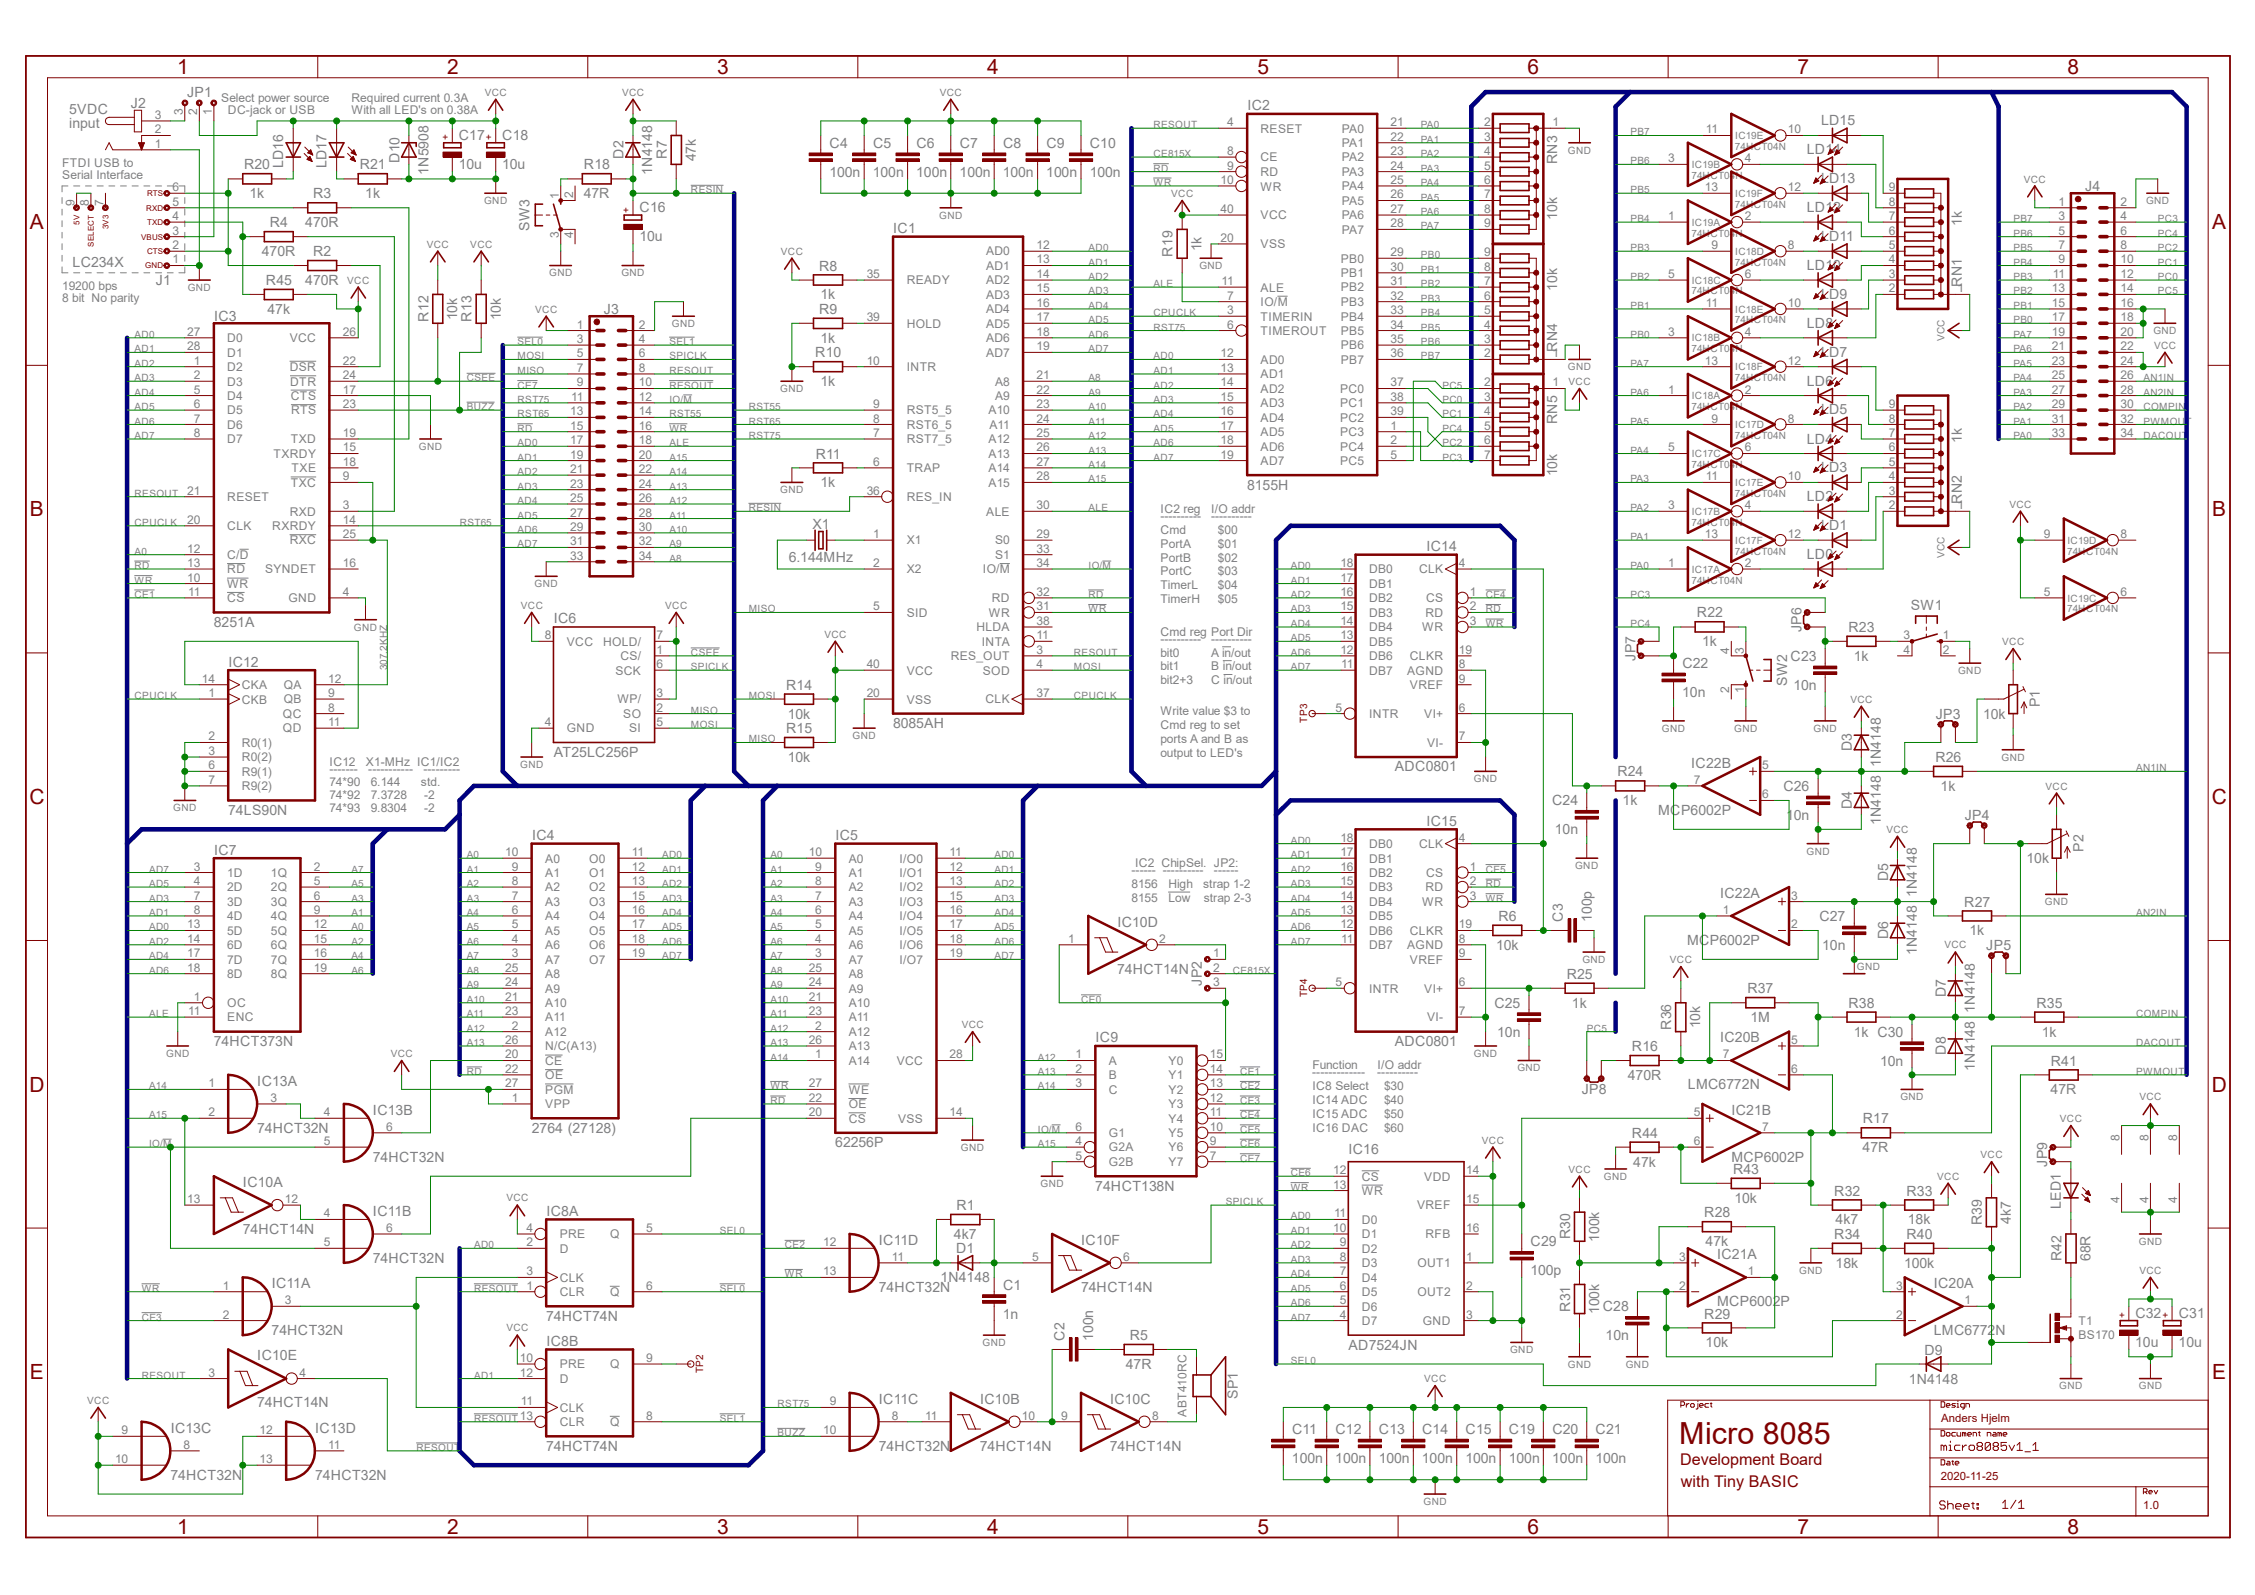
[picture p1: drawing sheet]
<svg xmlns="http://www.w3.org/2000/svg" width="420mm" height="297mm" viewBox="0 0 420 297" stroke-linecap="round" stroke-linejoin="round" font-family="sans-serif">
<defs><g id="words">
<text font-size="5.7" fill="#800000" x="312.7" y="268.8">Micro 8085</text>
<g font-size="3.9" fill="#800000">
<text x="33" y="13.8">1</text>
<text x="83.3" y="13.8">2</text>
<text x="133.6" y="13.8">3</text>
<text x="183.9" y="13.8">4</text>
<text x="234.2" y="13.8">5</text>
<text x="284.5" y="13.8">6</text>
<text x="334.8" y="13.8">7</text>
<text x="385.1" y="13.8">8</text>
<text x="5.6" y="42.6">A</text>
<text x="412" y="42.6">A</text>
<text x="5.6" y="96.1">B</text>
<text x="412" y="96.1">B</text>
<text x="5.5" y="149.7">C</text>
<text x="411.9" y="149.7">C</text>
<text x="5.5" y="203.3">D</text>
<text x="411.9" y="203.3">D</text>
<text x="5.6" y="256.8">E</text>
<text x="412" y="256.8">E</text>
<text x="33" y="285.6">1</text>
<text x="83.3" y="285.6">2</text>
<text x="133.6" y="285.6">3</text>
<text x="183.9" y="285.6">4</text>
<text x="234.2" y="285.6">5</text>
<text x="284.5" y="285.6">6</text>
<text x="334.8" y="285.6">7</text>
<text x="385.1" y="285.6">8</text>
</g>
<g font-size="3" fill="#800000">
<text x="312.9" y="272.8">Development Board</text>
<text x="313.1" y="276.9">with Tiny BASIC</text>
</g>
<g font-size="2.6" fill="#808080">
<text x="12.9" y="21.3">5VDC</text>
<text x="12.9" y="23.9">input</text>
<text x="24.3" y="20.1">J2</text>
<text x="34.8" y="18.1">JP1</text>
<text x="232.3" y="20.5">IC2</text>
<text x="339.2" y="23.4">LD15</text>
<text x="85.5" y="26.1">C17</text>
<text x="93.6" y="26.1">C18</text>
<text x="116.1" y="29.6" transform="rotate(-90 116.1 29.6)">D2</text>
<text x="124.2" y="29.6" transform="rotate(-90 124.2 29.6)">R7</text>
<text x="154.5" y="27.5">C4</text>
<text x="162.6" y="27.5">C5</text>
<text x="170.7" y="27.5">C6</text>
<text x="178.8" y="27.5">C7</text>
<text x="186.8" y="27.5">C8</text>
<text x="194.9" y="27.5">C9</text>
<text x="203" y="27.5">C10</text>
<text x="336.5" y="28.7">LD14</text>
<text x="45.5" y="31.5">R20</text>
<text x="52.7" y="31.4" transform="rotate(-90 52.7 31.4)">LD16</text>
<text x="60.8" y="31.4" transform="rotate(-90 60.8 31.4)">LD17</text>
<text x="67" y="31.5">R21</text>
<text x="74.4" y="30.3" transform="rotate(-90 74.4 30.3)">D10</text>
<text x="79.8" y="32.5" transform="rotate(-90 79.8 32.5)">1N5908</text>
<text x="85.4" y="31.5">10u</text>
<text x="93.5" y="31.5">10u</text>
<text x="108.8" y="31.5">R18</text>
<text x="121.5" y="32.5" transform="rotate(-90 121.5 32.5)">1N4148</text>
<text x="129.6" y="30.1" transform="rotate(-90 129.6 30.1)">47k</text>
<text x="154.5" y="32.9">100n</text>
<text x="162.6" y="32.9">100n</text>
<text x="170.6" y="32.9">100n</text>
<text x="178.7" y="32.9">100n</text>
<text x="186.8" y="32.9">100n</text>
<text x="194.9" y="32.9">100n</text>
<text x="202.9" y="32.9">100n</text>
<text x="290" y="30.6" transform="rotate(-90 290 30.6)">RN3</text>
<text x="339.2" y="34.1">LD13</text>
<text x="388.4" y="35.6">J4</text>
<text x="46.5" y="36.9">1k</text>
<text x="58.3" y="36.9">R3</text>
<text x="68" y="36.9">1k</text>
<text x="108.7" y="36.9">47R</text>
<text x="119.1" y="39.5">C16</text>
<text x="290" y="40.9" transform="rotate(-90 290 40.9)">10k</text>
<text x="336.5" y="39.5">LD12</text>
<text x="48.8" y="47.7">470R</text>
<text x="50.2" y="42.3">R4</text>
<text x="56.9" y="42.3">470R</text>
<text x="58.3" y="47.7">R2</text>
<text x="98.6" y="43" transform="rotate(-90 98.6 43)">SW3</text>
<text x="119.1" y="44.9">10u</text>
<text x="166.4" y="43.4">IC1</text>
<text x="218.4" y="47.8" transform="rotate(-90 218.4 47.8)">R19</text>
<text x="223.8" y="46.8" transform="rotate(-90 223.8 46.8)">1k</text>
<text x="339.2" y="44.9">LD11</text>
<text x="365.4" y="42" transform="rotate(-90 365.4 42)">1k</text>
<text x="13.5" y="49.7">LC234X</text>
<text x="29" y="53.1">J1</text>
<text x="49.5" y="53.1">R45</text>
<text x="56.9" y="53.1">470R</text>
<text x="152.6" y="50.4">R8</text>
<text x="336.5" y="50.3">LD10</text>
<text x="365.4" y="53.5" transform="rotate(-90 365.4 53.5)">RN1</text>
<text x="39.9" y="59.8">IC3</text>
<text x="49.8" y="58.5">47k</text>
<text x="79.8" y="59.9" transform="rotate(-90 79.8 59.9)">R12</text>
<text x="85.2" y="59.6" transform="rotate(-90 85.2 59.6)">10k</text>
<text x="87.8" y="59.9" transform="rotate(-90 87.8 59.9)">R13</text>
<text x="93.3" y="59.6" transform="rotate(-90 93.3 59.6)">10k</text>
<text x="112.4" y="58.5">J3</text>
<text x="152.6" y="58.5">R9</text>
<text x="152.8" y="55.8">1k</text>
<text x="290" y="54.1" transform="rotate(-90 290 54.1)">10k</text>
<text x="339.2" y="55.7">LD9</text>
<text x="152.8" y="63.8">1k</text>
<text x="290" y="65.6" transform="rotate(-90 290 65.6)">RN4</text>
<text x="336.5" y="61">LD8</text>
<text x="151.8" y="66.5">R10</text>
<text x="152.8" y="71.9">1k</text>
<text x="336.5" y="71.8">LD6</text>
<text x="339.2" y="66.4">LD7</text>
<text x="339.2" y="77.2">LD5</text>
<text x="290" y="79" transform="rotate(-90 290 79)">RN5</text>
<text x="336.5" y="82.6">LD4</text>
<text x="365.4" y="82.4" transform="rotate(-90 365.4 82.4)">1k</text>
<text x="151.9" y="85.4">R11</text>
<text x="290" y="88.7" transform="rotate(-90 290 88.7)">10k</text>
<text x="339.2" y="88">LD3</text>
<text x="152.8" y="90.8">1k</text>
<text x="232.3" y="91.2">8155H</text>
<text x="336.5" y="93.3">LD2</text>
<text x="365.4" y="93.8" transform="rotate(-90 365.4 93.8)">RN2</text>
<text x="151.3" y="98.4">X1</text>
<text x="339.2" y="98.7">LD1</text>
<text x="146.9" y="104.6">6.144MHz</text>
<text x="265.7" y="102.6">IC14</text>
<text x="336.5" y="104.1">LD0</text>
<text x="355.9" y="113.6">SW1</text>
<text x="39.8" y="116.8">8251A</text>
<text x="103.1" y="116.1">IC6</text>
<text x="316.1" y="115">R22</text>
<text x="335.5" y="117.7" transform="rotate(-90 335.5 117.7)">JP6</text>
<text x="344.3" y="117.7">R23</text>
<text x="42.5" y="124.1">IC12</text>
<text x="304.6" y="123.1" transform="rotate(-90 304.6 123.1)">JP7</text>
<text x="313.3" y="124.4">C22</text>
<text x="317" y="120.4">1k</text>
<text x="333.5" y="123.1">C23</text>
<text x="345.3" y="123.1">1k</text>
<text x="146.4" y="128.4">R14</text>
<text x="313.3" y="129.8">10n</text>
<text x="332.9" y="127.8" transform="rotate(-90 332.9 127.8)">SW2</text>
<text x="334" y="128.4">10n</text>
<text x="379.9" y="131.7" transform="rotate(-90 379.9 131.7)">P1</text>
<text x="146.4" y="136.5">R15</text>
<text x="146.7" y="133.8">10k</text>
<text x="166.3" y="135.6">8085AH</text>
<text x="360.5" y="133.9">JP3</text>
<text x="369.4" y="133.8">10k</text>
<text x="103.1" y="141">AT25LC256P</text>
<text x="146.7" y="141.9">10k</text>
<text x="259.8" y="143.6">ADC0801</text>
<text x="315" y="143">IC22B</text>
<text x="344.9" y="139.9" transform="rotate(-90 344.9 139.9)">D3</text>
<text x="350.3" y="142.8" transform="rotate(-90 350.3 142.8)">1N4148</text>
<text x="360.5" y="141.9">R26</text>
<text x="289.1" y="150">C24</text>
<text x="301.2" y="144.6">R24</text>
<text x="302.2" y="150">1k</text>
<text x="332.1" y="147.3">C26</text>
<text x="361.4" y="147.3">1k</text>
<text x="42.5" y="151.7">74LS90N</text>
<text x="265.7" y="153.8">IC15</text>
<text x="289.6" y="155.4">10n</text>
<text x="308.9" y="151.7">MCP6002P</text>
<text x="332.6" y="152.7">10n</text>
<text x="344.9" y="150.7" transform="rotate(-90 344.9 150.7)">D4</text>
<text x="350.3" y="153.6" transform="rotate(-90 350.3 153.6)">1N4148</text>
<text x="365.9" y="152.7">JP4</text>
<text x="39.9" y="159.1">IC7</text>
<text x="99.1" y="156.4">IC4</text>
<text x="155.6" y="156.4">IC5</text>
<text x="377.4" y="160.7">10k</text>
<text x="388" y="158.7" transform="rotate(-90 388 158.7)">P2</text>
<text x="320.4" y="167.2">IC22A</text>
<text x="351.7" y="164.1" transform="rotate(-90 351.7 164.1)">D5</text>
<text x="357" y="167" transform="rotate(-90 357 167)">1N4148</text>
<text x="208.1" y="172.6">IC10D</text>
<text x="279.1" y="171.5">R6</text>
<text x="291.1" y="171.6" transform="rotate(-90 291.1 171.6)">C3</text>
<text x="296.5" y="171.7" transform="rotate(-90 296.5 171.7)">100p</text>
<text x="338.9" y="171.5">C27</text>
<text x="365.8" y="168.8">R27</text>
<text x="278.6" y="176.9">10k</text>
<text x="314.2" y="175.9">MCP6002P</text>
<text x="339.4" y="176.9">10n</text>
<text x="351.7" y="174.9" transform="rotate(-90 351.7 174.9)">D6</text>
<text x="357" y="177.8" transform="rotate(-90 357 177.8)">1N4148</text>
<text x="366.8" y="174.2">1k</text>
<text x="369.9" y="176.9">JP5</text>
<text x="208.1" y="181.3">74HCT14N</text>
<text x="223.8" y="183.6" transform="rotate(-90 223.8 183.6)">JP2</text>
<text x="291.8" y="182.2">R25</text>
<text x="325.5" y="185">R37</text>
<text x="362.4" y="185.7" transform="rotate(-90 362.4 185.7)">D7</text>
<text x="278.3" y="187.7">C25</text>
<text x="292.8" y="187.7">1k</text>
<text x="311.3" y="191.8" transform="rotate(-90 311.3 191.8)">R36</text>
<text x="316.6" y="191.5" transform="rotate(-90 316.6 191.5)">10k</text>
<text x="326" y="190.3">1M</text>
<text x="344.3" y="187.7">R38</text>
<text x="367.8" y="188.6" transform="rotate(-90 367.8 188.6)">1N4148</text>
<text x="379.3" y="187.7">R35</text>
<text x="39.8" y="194.8">74HCT373N</text>
<text x="204" y="194.1">IC9</text>
<text x="259.8" y="194.8">ADC0801</text>
<text x="278.8" y="193">10n</text>
<text x="303.9" y="195.7">R16</text>
<text x="320.4" y="194.1">IC20B</text>
<text x="345.3" y="193">1k C30</text>
<text x="362.4" y="196.4" transform="rotate(-90 362.4 196.4)">D8</text>
<text x="380.3" y="193">1k</text>
<text x="47.9" y="202.2">IC13A</text>
<text x="294.6" y="203.8">JP8</text>
<text x="303.2" y="201.1">470R</text>
<text x="314.4" y="202.9">LMC6772N</text>
<text x="350.2" y="198.4">10n</text>
<text x="367.8" y="199.3" transform="rotate(-90 367.8 199.3)">1N4148</text>
<text x="381.9" y="203.8">47R</text>
<text x="382" y="198.4">R41</text>
<text x="69.5" y="207.6">IC13B</text>
<text x="322.5" y="207.6">IC21B</text>
<text x="347" y="209.2">R17</text>
<text x="47.9" y="210.9">74HCT32N</text>
<text x="99.1" y="210.9">2764 (27128)</text>
<text x="155.6" y="213.6">62256P</text>
<text x="251.2" y="215">IC16</text>
<text x="303.9" y="211.9">R44</text>
<text x="346.9" y="214.5">47R</text>
<text x="45.3" y="221">IC10A</text>
<text x="69.4" y="216.3">74HCT32N</text>
<text x="204" y="221.7">74HCT138N</text>
<text x="304.2" y="217.3">47k</text>
<text x="322.5" y="216.3">MCP6002P</text>
<text x="322.8" y="218.6">R43</text>
<text x="381.3" y="217.3" transform="rotate(-90 381.3 217.3)">JP9</text>
<text x="69.5" y="226.4">IC11B</text>
<text x="101.8" y="226.4">IC8A</text>
<text x="178.1" y="225.3">R1</text>
<text x="317.4" y="226.7">R28</text>
<text x="323" y="224">10k</text>
<text x="341.6" y="222.6">R32</text>
<text x="355.1" y="222.6">R33</text>
<text x="374.5" y="227.9" transform="rotate(-90 374.5 227.9)">4k7</text>
<text x="383.8" y="225.2" transform="rotate(-90 383.8 225.2)">LED1</text>
<text x="45.2" y="229.8">74HCT14N</text>
<text x="163.7" y="231.8">IC11D</text>
<text x="177.7" y="230.7">4k7</text>
<text x="178.1" y="233.4">D1</text>
<text x="201.4" y="231.8">IC10F</text>
<text x="285.1" y="232.1">C29</text>
<text x="292.4" y="230.8" transform="rotate(-90 292.4 230.8)">R30</text>
<text x="297.8" y="231.3" transform="rotate(-90 297.8 231.3)">100k</text>
<text x="317.7" y="232.1">47k</text>
<text x="341.6" y="230.7">R34</text>
<text x="341.9" y="228">4k7</text>
<text x="355.1" y="230.7">R40</text>
<text x="355.3" y="228">18k</text>
<text x="369.1" y="228.1" transform="rotate(-90 369.1 228.1)">R39</text>
<text x="50.6" y="239.9">IC11A</text>
<text x="69.4" y="235.2">74HCT32N</text>
<text x="175.2" y="238.8">1N4148</text>
<text x="285" y="237.4">100p</text>
<text x="319.8" y="234.5">IC21A</text>
<text x="341.9" y="236.1">18k</text>
<text x="354.6" y="236.1">100k</text>
<text x="360.2" y="239.9">IC20A</text>
<text x="384" y="234.8" transform="rotate(-90 384 234.8)">R42</text>
<text x="389.3" y="234.9" transform="rotate(-90 389.3 234.9)">68R</text>
<text x="101.7" y="245.9">74HCT74N</text>
<text x="163.7" y="240.5">74HCT32N</text>
<text x="186.8" y="245.5">1n</text>
<text x="186.8" y="240.2">C1</text>
<text x="201.3" y="240.5">74HCT14N</text>
<text x="292.4" y="244.3" transform="rotate(-90 292.4 244.3)">R31</text>
<text x="297.8" y="244.7" transform="rotate(-90 297.8 244.7)">100k</text>
<text x="298.5" y="244.2">C28</text>
<text x="317.4" y="245.5">R29</text>
<text x="319.8" y="243.2">MCP6002P</text>
<text x="397.7" y="245.4">C32</text>
<text x="405.8" y="245.4">C31</text>
<text x="50.6" y="248.6">74HCT32N</text>
<text x="101.8" y="250.7">IC8B</text>
<text x="198.2" y="249.6" transform="rotate(-90 198.2 249.6)">C2</text>
<text x="203.6" y="249.7" transform="rotate(-90 203.6 249.7)">100n</text>
<text x="210.4" y="249.6">R5</text>
<text x="251.2" y="251.3">AD7524JN</text>
<text x="299" y="249.6">10n</text>
<text x="317.7" y="250.9">10k</text>
<text x="360.2" y="248.6">LMC6772N</text>
<text x="397.7" y="250.8">10u</text>
<text x="405.8" y="250.8">10u</text>
<text x="47.9" y="253.3">IC10E</text>
<text x="209.7" y="254.9">47R</text>
<text x="355.5" y="257.6">1N4148</text>
<text x="358.4" y="252.3">D9</text>
<text x="47.9" y="262.1">74HCT14N</text>
<text x="163.7" y="261.4">IC11C</text>
<text x="182.5" y="261.4">IC10B</text>
<text x="206.8" y="261.4">IC10C</text>
<text x="230.5" y="260.5" transform="rotate(-90 230.5 260.5)">SP1</text>
<text x="31.8" y="266.8">IC13C</text>
<text x="58.7" y="266.8">IC13D</text>
<text x="240.7" y="267">C11</text>
<text x="248.7" y="267">C12</text>
<text x="256.8" y="267">C13</text>
<text x="264.9" y="267">C14</text>
<text x="273" y="267">C15</text>
<text x="281" y="267">C19</text>
<text x="289.1" y="267">C20</text>
<text x="297.2" y="267">C21</text>
<text x="31.7" y="275.5">74HCT32N</text>
<text x="58.7" y="275.5">74HCT32N</text>
<text x="101.7" y="270.2">74HCT74N</text>
<text x="163.7" y="270.2">74HCT32N</text>
<text x="182.5" y="270.2">74HCT14N</text>
<text x="206.7" y="270.2">74HCT14N</text>
<text x="240.6" y="272.5">100n</text>
<text x="248.7" y="272.5">100n</text>
<text x="256.8" y="272.5">100n</text>
<text x="264.8" y="272.5">100n</text>
<text x="272.9" y="272.5">100n</text>
<text x="281" y="272.5">100n</text>
<text x="289.1" y="272.5">100n</text>
<text x="297.1" y="272.5">100n</text>
</g>
<g font-size="2.2" fill="#808080">
<text x="28.8" y="22.1">3</text>
<text x="34.1" y="21.5" transform="rotate(-90 34.1 21.5)">3</text>
<text x="36.7" y="21.5" transform="rotate(-90 36.7 21.5)">2</text>
<text x="39.5" y="21.5" transform="rotate(-90 39.5 21.5)">1</text>
<text x="41.2" y="19">Select power source</text>
<text x="42.4" y="21.2">DC-jack or USB</text>
<text x="65.4" y="19">Required current 0.3A</text>
<text x="65.4" y="21.2">With all LED's on 0.38A</text>
<text x="228.6" y="23.5">4</text>
<text x="259" y="23.5">21</text>
<text x="276.4" y="23.5">2</text>
<text x="289.2" y="23.5">1</text>
<text x="28.8" y="24.9">2</text>
<text x="28.8" y="27.6">1</text>
<text x="228.6" y="28.9">8</text>
<text x="234.8" y="24.7">RESET</text>
<text x="249.9" y="24.7">PA0</text>
<text x="249.9" y="27.4">PA1</text>
<text x="259" y="26.2">22</text>
<text x="259" y="28.9">23</text>
<text x="276.4" y="26.2">3</text>
<text x="276.4" y="28.9">4</text>
<text x="317.7" y="24.9">11</text>
<text x="333" y="24.9">10</text>
<text x="11.6" y="31.1">FTDI USB to</text>
<text x="11.6" y="33.3">Serial Interface</text>
<text x="32.1" y="35.6">6</text>
<text x="227.3" y="34.3">10</text>
<text x="228.6" y="31.6">9</text>
<text x="234.8" y="30.1">CE</text>
<text x="234.8" y="32.8">RD</text>
<text x="234.8" y="35.5">WR</text>
<text x="249.9" y="30.1">PA2</text>
<text x="249.9" y="32.8">PA3</text>
<text x="249.9" y="35.4">PA4</text>
<text x="259" y="31.6">24</text>
<text x="259" y="34.3">25</text>
<text x="276.4" y="31.6">5</text>
<text x="276.4" y="34.3">6</text>
<text x="310.7" y="30.2">3</text>
<text x="317.5" y="35.6">13</text>
<text x="325" y="30.2">4</text>
<text x="333" y="35.6">12</text>
<text x="351.8" y="35.6">9</text>
<text x="13.9" y="38.3" transform="rotate(-90 13.9 38.3)">9</text>
<text x="16.6" y="38.3" transform="rotate(-90 16.6 38.3)">8</text>
<text x="19.3" y="38.3" transform="rotate(-90 19.3 38.3)">7</text>
<text x="32.1" y="41">4</text>
<text x="32.1" y="38.3">5</text>
<text x="104.1" y="37" transform="rotate(-90 104.1 37)">1</text>
<text x="106.7" y="37" transform="rotate(-90 106.7 37)">2</text>
<text x="227.3" y="39.7">40</text>
<text x="234.8" y="40.9">VCC</text>
<text x="249.9" y="38.1">PA5</text>
<text x="249.9" y="40.9">PA6</text>
<text x="259" y="37">26</text>
<text x="259" y="39.7">27</text>
<text x="276.4" y="37">7</text>
<text x="276.4" y="39.7">8</text>
<text x="310.7" y="41">1</text>
<text x="325" y="41">2</text>
<text x="351.8" y="41">7</text>
<text x="351.8" y="38.3">8</text>
<text x="383.4" y="38.3">1</text>
<text x="383.4" y="41">3</text>
<text x="394.9" y="38.3">2</text>
<text x="394.9" y="41">4</text>
<text x="32.1" y="46.4">2</text>
<text x="32.1" y="43.7">3</text>
<text x="104.1" y="44.3" transform="rotate(-90 104.1 44.3)">3</text>
<text x="106.7" y="44.3" transform="rotate(-90 106.7 44.3)">4</text>
<text x="183.6" y="47.5">AD0</text>
<text x="193" y="46.4">12</text>
<text x="227.3" y="45">20</text>
<text x="234.8" y="46.2">VSS</text>
<text x="249.9" y="43.5">PA7</text>
<text x="259" y="42.3">28</text>
<text x="259" y="47.7">29</text>
<text x="276.4" y="42.3">9</text>
<text x="276.4" y="47.7">9</text>
<text x="318.8" y="46.4">9</text>
<text x="333" y="46.4">8</text>
<text x="351.8" y="46.4">5</text>
<text x="351.8" y="43.7">6</text>
<text x="383.4" y="43.7">5</text>
<text x="383.4" y="46.4">7</text>
<text x="394.9" y="43.7">6</text>
<text x="394.9" y="46.4">8</text>
<text x="11.6" y="53.9">19200 bps</text>
<text x="32.1" y="49.1">1</text>
<text x="161.4" y="51.8">35</text>
<text x="168.9" y="53">READY</text>
<text x="183.6" y="50.2">AD1</text>
<text x="183.6" y="53">AD2</text>
<text x="193" y="49.1">13</text>
<text x="193" y="51.8">14</text>
<text x="227.5" y="53.1">11</text>
<text x="249.7" y="48.9">PB0</text>
<text x="249.7" y="51.6">PB1</text>
<text x="259" y="50.4">30</text>
<text x="259" y="53.1">31</text>
<text x="276.4" y="53.1">7</text>
<text x="276.4" y="50.4">8</text>
<text x="310.7" y="51.8">5</text>
<text x="325" y="51.8">6</text>
<text x="351.8" y="51.8">3</text>
<text x="351.8" y="49.1">4</text>
<text x="382.3" y="51.8">11</text>
<text x="383.4" y="49.1">9</text>
<text x="394.9" y="51.8">12</text>
<text x="394.9" y="49.1">10</text>
<text x="11.6" y="56.2">8 bit No parity</text>
<text x="161.4" y="59.9">39</text>
<text x="183.6" y="55.6">AD3</text>
<text x="183.6" y="58.3">AD4</text>
<text x="193" y="54.4">15</text>
<text x="193" y="57.2">16</text>
<text x="193" y="59.9">17</text>
<text x="228.6" y="55.8">7</text>
<text x="228.6" y="58.5">3</text>
<text x="234.8" y="54.3">ALE</text>
<text x="234.8" y="57">IO/M</text>
<text x="234.8" y="59.7">TIMERIN</text>
<text x="249.7" y="54.3">PB2</text>
<text x="249.7" y="57">PB3</text>
<text x="249.7" y="59.7">PB4</text>
<text x="259" y="55.8">32</text>
<text x="259" y="58.5">33</text>
<text x="276.4" y="58.5">5</text>
<text x="276.4" y="55.8">6</text>
<text x="317.7" y="57.2">11</text>
<text x="333" y="57.2">10</text>
<text x="351.8" y="54.4">2</text>
<text x="364.6" y="54.4">1</text>
<text x="382.1" y="54.4">13</text>
<text x="382.1" y="57.2">15</text>
<text x="382.1" y="59.9">17</text>
<text x="394.9" y="54.4">14</text>
<text x="394.9" y="57.2">16</text>
<text x="394.9" y="59.9">18</text>
<text x="34.9" y="62.5">27</text>
<text x="34.9" y="65.2">28</text>
<text x="42.3" y="63.7">D0</text>
<text x="54" y="63.7">VCC</text>
<text x="63.8" y="62.5">26</text>
<text x="107.4" y="61.2">1</text>
<text x="107.4" y="63.9">3</text>
<text x="119" y="61.2">2</text>
<text x="119" y="63.9">4</text>
<text x="168.9" y="61">HOLD</text>
<text x="183.6" y="61">AD5</text>
<text x="183.6" y="63.7">AD6</text>
<text x="193" y="62.5">18</text>
<text x="193" y="65.2">19</text>
<text x="228.6" y="61.2">6</text>
<text x="234.8" y="62.4">TIMEROUT</text>
<text x="249.7" y="62.4">PB5</text>
<text x="249.7" y="65.1">PB6</text>
<text x="259" y="61.2">34</text>
<text x="259" y="63.9">35</text>
<text x="276.4" y="63.9">3</text>
<text x="276.4" y="61.2">4</text>
<text x="310.7" y="62.5">3</text>
<text x="325" y="62.5">4</text>
<text x="382.1" y="62.5">19</text>
<text x="382.1" y="65.2">21</text>
<text x="394.9" y="62.5">20</text>
<text x="394.9" y="65.2">22</text>
<text x="36.1" y="67.9">1</text>
<text x="36.1" y="70.6">2</text>
<text x="42.3" y="66.4">D1</text>
<text x="42.3" y="69.1">D2</text>
<text x="42.3" y="71.8">D3</text>
<text x="54" y="69.1">DSR</text>
<text x="54.1" y="71.8">DTR</text>
<text x="63.8" y="67.9">22</text>
<text x="63.8" y="70.6">24</text>
<text x="107.4" y="66.5">5</text>
<text x="107.4" y="69.3">7</text>
<text x="107.4" y="72">9</text>
<text x="119" y="66.5">6</text>
<text x="119" y="69.3">8</text>
<text x="119" y="72">10</text>
<text x="161.4" y="67.9">10</text>
<text x="168.9" y="69.1">INTR</text>
<text x="183.6" y="66.4">AD7</text>
<text x="185.3" y="71.8">A8</text>
<text x="193" y="70.6">21</text>
<text x="227.3" y="66.5">12</text>
<text x="227.3" y="69.3">13</text>
<text x="227.3" y="72">14</text>
<text x="234.8" y="67.7">AD0</text>
<text x="234.8" y="70.4">AD1</text>
<text x="249.7" y="67.7">PB7</text>
<text x="259" y="66.5">36</text>
<text x="259" y="72">37</text>
<text x="276.4" y="66.5">2</text>
<text x="276.4" y="72">2</text>
<text x="289.2" y="66.5">1</text>
<text x="289.2" y="72">1</text>
<text x="317.5" y="67.9">13</text>
<text x="333" y="67.9">12</text>
<text x="382.1" y="67.9">23</text>
<text x="382.1" y="70.6">25</text>
<text x="394.9" y="67.9">24</text>
<text x="394.9" y="70.6">26</text>
<text x="36.1" y="73.3">5</text>
<text x="36.1" y="76">6</text>
<text x="42.3" y="74.5">D4</text>
<text x="42.3" y="77.2">D5</text>
<text x="54.2" y="74.5">CTS</text>
<text x="54.2" y="77.2">RTS</text>
<text x="63.8" y="73.3">17</text>
<text x="63.8" y="76">23</text>
<text x="106.2" y="77.3">13</text>
<text x="106.4" y="74.6">11</text>
<text x="119" y="74.6">12</text>
<text x="119" y="77.3">14</text>
<text x="162.6" y="76">9</text>
<text x="168.9" y="77.2">RST5_5</text>
<text x="184.1" y="77.2">A10</text>
<text x="185.3" y="74.5">A9</text>
<text x="193" y="73.3">22</text>
<text x="193" y="76">23</text>
<text x="227.3" y="74.6">15</text>
<text x="227.3" y="77.3">16</text>
<text x="234.8" y="73.2">AD2</text>
<text x="234.8" y="75.8">AD3</text>
<text x="249.6" y="73.1">PC0</text>
<text x="249.6" y="75.8">PC1</text>
<text x="259" y="74.6">38</text>
<text x="259" y="77.3">39</text>
<text x="276.4" y="74.6">3</text>
<text x="276.4" y="77.3">4</text>
<text x="310.7" y="73.3">1</text>
<text x="325" y="73.3">2</text>
<text x="351.8" y="76">9</text>
<text x="382.1" y="73.3">27</text>
<text x="382.1" y="76">29</text>
<text x="394.9" y="73.3">28</text>
<text x="394.9" y="76">30</text>
<text x="36.1" y="78.7">7</text>
<text x="36.1" y="81.4">8</text>
<text x="42.3" y="79.9">D6</text>
<text x="42.3" y="82.6">D7</text>
<text x="54.2" y="82.6">TXD</text>
<text x="63.8" y="81.4">19</text>
<text x="106.2" y="80">15</text>
<text x="106.2" y="82.7">17</text>
<text x="119" y="80">16</text>
<text x="119" y="82.7">18</text>
<text x="162.6" y="78.7">8</text>
<text x="162.6" y="81.4">7</text>
<text x="168.9" y="79.9">RST6_5</text>
<text x="168.9" y="82.6">RST7_5</text>
<text x="184.1" y="82.6">A12</text>
<text x="184.3" y="79.8">A11</text>
<text x="193" y="78.7">24</text>
<text x="193" y="81.4">25</text>
<text x="227.3" y="80">17</text>
<text x="227.3" y="82.7">18</text>
<text x="234.8" y="78.5">AD4</text>
<text x="234.8" y="81.2">AD5</text>
<text x="234.8" y="83.9">AD6</text>
<text x="249.6" y="78.5">PC2</text>
<text x="249.6" y="81.2">PC3</text>
<text x="249.6" y="83.9">PC4</text>
<text x="259" y="80">1</text>
<text x="259" y="82.7">2</text>
<text x="276.4" y="80">5</text>
<text x="276.4" y="82.7">6</text>
<text x="318.8" y="78.7">9</text>
<text x="333" y="78.7">8</text>
<text x="351.8" y="81.4">7</text>
<text x="351.8" y="78.7">8</text>
<text x="382.1" y="78.7">31</text>
<text x="382.1" y="81.4">33</text>
<text x="394.9" y="78.7">32</text>
<text x="394.9" y="81.4">34</text>
<text x="50.9" y="85.3">TXRDY</text>
<text x="54.3" y="87.9">TXE</text>
<text x="63.8" y="86.7">18</text>
<text x="63.8" y="89.5">9</text>
<text x="63.8" y="84.1">15</text>
<text x="106.2" y="85.4">19</text>
<text x="106.2" y="88.1">21</text>
<text x="119" y="85.4">20</text>
<text x="119" y="88.1">22</text>
<text x="162.6" y="86.7">6</text>
<text x="168.9" y="87.9">TRAP</text>
<text x="184.1" y="85.3">A13</text>
<text x="184.1" y="87.9">A14</text>
<text x="193" y="84.1">26</text>
<text x="193" y="86.7">27</text>
<text x="193" y="89.5">28</text>
<text x="227.3" y="85.4">19</text>
<text x="234.8" y="86.6">AD7</text>
<text x="249.6" y="86.6">PC5</text>
<text x="259" y="85.4">5</text>
<text x="276.4" y="85.4">7</text>
<text x="310.7" y="84.1">5</text>
<text x="317.7" y="89.5">11</text>
<text x="325" y="84.1">6</text>
<text x="333" y="89.5">10</text>
<text x="351.8" y="89.5">4</text>
<text x="351.8" y="86.7">5</text>
<text x="351.8" y="84.1">6</text>
<text x="34.9" y="92.1">21</text>
<text x="42.3" y="93.3">RESET</text>
<text x="54.2" y="90.6">TXC</text>
<text x="63.8" y="94.8">3</text>
<text x="106.2" y="90.8">23</text>
<text x="106.2" y="93.5">25</text>
<text x="119" y="90.8">24</text>
<text x="119" y="93.5">26</text>
<text x="161.4" y="92.1">36</text>
<text x="168.9" y="93.3">RES_IN</text>
<text x="184.1" y="90.6">A15</text>
<text x="193" y="94.8">30</text>
<text x="216.2" y="95.5">IC2 reg</text>
<text x="225.6" y="95.5">I/O addr</text>
<text x="310.7" y="94.8">3</text>
<text x="325" y="94.8">4</text>
<text x="351.8" y="94.8">2</text>
<text x="351.8" y="92.1">3</text>
<text x="364.6" y="94.8">1</text>
<text x="34.9" y="97.5">20</text>
<text x="42.3" y="98.7">CLK</text>
<text x="50.7" y="98.7">RXRDY</text>
<text x="54" y="96">RXD</text>
<text x="54" y="101.4">RXC</text>
<text x="63.8" y="97.5">14</text>
<text x="63.8" y="100.2">25</text>
<text x="106.2" y="96.2">27</text>
<text x="106.2" y="98.8">29</text>
<text x="106.2" y="101.6">31</text>
<text x="119" y="96.2">28</text>
<text x="119" y="98.8">30</text>
<text x="119" y="101.6">32</text>
<text x="162.6" y="100.2">1</text>
<text x="168.9" y="101.4">X1</text>
<text x="183.7" y="96">ALE</text>
<text x="185.3" y="101.4">S0</text>
<text x="193" y="100.2">29</text>
<text x="216.1" y="96.8">----------</text>
<text x="216.2" y="99.4">Cmd</text>
<text x="216.2" y="102">PortA</text>
<text x="225.6" y="96.8">----------</text>
<text x="226.8" y="99.4">$00</text>
<text x="226.8" y="102">$01</text>
<text x="317.5" y="100.2">13</text>
<text x="333" y="100.2">12</text>
<text x="380.7" y="100.2">9</text>
<text x="394.9" y="100.2">8</text>
<text x="34.9" y="102.9">12</text>
<text x="34.9" y="105.6">13</text>
<text x="42.3" y="104.1">C/D</text>
<text x="42.3" y="106.8">RD</text>
<text x="49.4" y="106.8">SYNDET</text>
<text x="63.8" y="105.6">16</text>
<text x="106.2" y="104.3">33</text>
<text x="119" y="104.3">34</text>
<text x="162.6" y="105.6">2</text>
<text x="168.9" y="106.8">X2</text>
<text x="183.1" y="106.8">IO/M</text>
<text x="185.3" y="104.1">S1</text>
<text x="193" y="102.9">33</text>
<text x="193" y="105.6">34</text>
<text x="216.2" y="104.6">PortB</text>
<text x="216.2" y="107.1">PortC</text>
<text x="226.8" y="104.6">$02</text>
<text x="226.8" y="107.1">$03</text>
<text x="249.6" y="105.6">18</text>
<text x="255" y="106.8">DB0</text>
<text x="264.3" y="106.8">CLK</text>
<text x="271.7" y="105.6">4</text>
<text x="310.7" y="105.6">1</text>
<text x="325" y="105.6">2</text>
<text x="34.9" y="108.3">10</text>
<text x="35.1" y="111">11</text>
<text x="42.3" y="109.5">WR</text>
<text x="42.3" y="112.2">CS</text>
<text x="53.7" y="112.1">GND</text>
<text x="63.8" y="111">4</text>
<text x="162.6" y="113.7">5</text>
<text x="184.7" y="112.1">RD</text>
<text x="193" y="111">32</text>
<text x="193" y="113.7">31</text>
<text x="216.2" y="109.7">TimerL</text>
<text x="216.2" y="112.3">TimerH</text>
<text x="226.8" y="109.7">$04</text>
<text x="226.8" y="112.3">$05</text>
<text x="249.6" y="113.7">15</text>
<text x="249.6" y="111">16</text>
<text x="249.6" y="108.3">17</text>
<text x="255" y="112.1">DB2</text>
<text x="255" y="109.5">DB1</text>
<text x="265.6" y="112.2">CS</text>
<text x="273.8" y="111">1</text>
<text x="273.8" y="113.7">2</text>
<text x="380.7" y="111">5</text>
<text x="394.9" y="111">6</text>
<text x="101.5" y="119">8</text>
<text x="122.3" y="119">7</text>
<text x="168.9" y="114.9">SID</text>
<text x="181.9" y="117.6">HLDA</text>
<text x="184.2" y="114.9">WR</text>
<text x="193" y="116.4">38</text>
<text x="193" y="119">11</text>
<text x="216.1" y="119.7">----------</text>
<text x="216.2" y="118.4">Cmd reg Port Dir</text>
<text x="225.6" y="119.7">----------</text>
<text x="249.6" y="119">13</text>
<text x="249.6" y="116.4">14</text>
<text x="255" y="117.6">DB4</text>
<text x="255" y="114.9">DB3</text>
<text x="264.9" y="117.6">WR</text>
<text x="265.5" y="114.9">RD</text>
<text x="273.8" y="116.4">3</text>
<text x="354.5" y="119">3</text>
<text x="361.9" y="119">1</text>
<text x="105.6" y="120.2">VCC</text>
<text x="112.3" y="120.2">HOLD/</text>
<text x="114.6" y="125.6">SCK</text>
<text x="115.6" y="122.9">CS/</text>
<text x="122.3" y="121.8">1</text>
<text x="122.3" y="124.4">6</text>
<text x="161.4" y="124.4">40</text>
<text x="168.9" y="125.6">VCC</text>
<text x="177.1" y="122.9">RES_OUT</text>
<text x="182.8" y="120.2">INTA</text>
<text x="183.1" y="125.6">SOD</text>
<text x="193" y="121.8">3</text>
<text x="193" y="124.4">4</text>
<text x="216.1" y="122.3">bit0</text>
<text x="216.1" y="124.8">bit1</text>
<text x="225.6" y="122.3">A in/out</text>
<text x="225.6" y="124.8">B in/out</text>
<text x="249.6" y="121.8">12</text>
<text x="249.8" y="124.4">11</text>
<text x="255" y="125.6">DB7</text>
<text x="255" y="122.9">DB6</text>
<text x="255" y="120.2">DB5</text>
<text x="262.1" y="125.6">AGND</text>
<text x="262.6" y="122.9">CLKR</text>
<text x="271.7" y="124.4">8</text>
<text x="271.7" y="121.8">19</text>
<text x="322.1" y="121.8" transform="rotate(-90 322.1 121.8)">4</text>
<text x="324.8" y="121.8" transform="rotate(-90 324.8 121.8)">3</text>
<text x="354.5" y="121.8">4</text>
<text x="361.9" y="121.8">2</text>
<text x="37.6" y="127.1">14</text>
<text x="38.8" y="129.8">1</text>
<text x="45" y="131">CKB</text>
<text x="45" y="128.3">CKA</text>
<text x="52.8" y="131">QB</text>
<text x="52.8" y="128.3">QA</text>
<text x="61.1" y="129.8">9</text>
<text x="61.1" y="127.1">12</text>
<text x="115" y="131">WP/</text>
<text x="122.3" y="129.8">3</text>
<text x="161.4" y="129.8">20</text>
<text x="168.9" y="131">VSS</text>
<text x="183.6" y="131">CLK</text>
<text x="193" y="129.8">37</text>
<text x="216.1" y="127.4">bit2+3</text>
<text x="225.6" y="127.4">C in/out</text>
<text x="262.6" y="128.3">VREF</text>
<text x="271.7" y="127.1">9</text>
<text x="322.1" y="129.1" transform="rotate(-90 322.1 129.1)">2</text>
<text x="324.8" y="129.1" transform="rotate(-90 324.8 129.1)">1</text>
<text x="38.8" y="137.9">2</text>
<text x="52.7" y="133.7">QC</text>
<text x="52.7" y="136.4">QD</text>
<text x="61.1" y="132.5">8</text>
<text x="61.1" y="135.2">11</text>
<text x="101.5" y="135.2">4</text>
<text x="105.6" y="136.4">GND</text>
<text x="116.1" y="133.7">SO</text>
<text x="117.2" y="136.4">SI</text>
<text x="122.3" y="132.5">2</text>
<text x="122.3" y="135.2">5</text>
<text x="216.2" y="133.1">Write value $3 to</text>
<text x="216.2" y="135.7">Cmd reg to set</text>
<text x="248.8" y="132.5">5</text>
<text x="255" y="133.7">INTR</text>
<text x="265.3" y="133.7">VI+</text>
<text x="271.7" y="132.5">6</text>
<text x="271.7" y="137.9">7</text>
<text x="38.8" y="140.6">3</text>
<text x="38.8" y="143.3">6</text>
<text x="45" y="139.1">R0(1)</text>
<text x="45" y="141.8">R0(2)</text>
<text x="61.3" y="143.9">-------</text>
<text x="61.4" y="142.6">IC12</text>
<text x="68.2" y="142.6">X1-MHz IC1/IC2</text>
<text x="68.6" y="143.9">-----------</text>
<text x="78.9" y="143.9">---------</text>
<text x="216.1" y="138.3">ports A and B as</text>
<text x="216.1" y="140.9">output to LED's</text>
<text x="265.8" y="139.1">VI-</text>
<text x="328.2" y="143.3">5</text>
<text x="38.8" y="146">7</text>
<text x="45" y="144.4">R9(1)</text>
<text x="45" y="147.2">R9(2)</text>
<text x="61.3" y="146.3">74*90</text>
<text x="61.3" y="148.8">74*92</text>
<text x="69" y="146.3">6.144</text>
<text x="69" y="148.8">7.3728</text>
<text x="78.4" y="146.3">std.</text>
<text x="79" y="148.8">-2</text>
<text x="315.5" y="146">7</text>
<text x="328.2" y="148.7">6</text>
<text x="61.3" y="151.2">74*93</text>
<text x="69" y="151.2">9.8304</text>
<text x="79" y="151.2">-2</text>
<text x="94.1" y="159.4">10</text>
<text x="101.6" y="160.6">A0</text>
<text x="109.7" y="160.6">O0</text>
<text x="117.7" y="159.4">11</text>
<text x="150.6" y="159.4">10</text>
<text x="158.1" y="160.6">A0</text>
<text x="167.6" y="160.6">I/O0</text>
<text x="176.9" y="159.4">11</text>
<text x="211.4" y="161.4">IC2 ChipSel. JP2:</text>
<text x="249.6" y="159.4">17</text>
<text x="249.6" y="156.7">18</text>
<text x="255" y="160.6">DB1</text>
<text x="255" y="157.9">DB0</text>
<text x="264.3" y="157.9">CLK</text>
<text x="271.7" y="156.7">4</text>
<text x="36.1" y="162.1">3</text>
<text x="36.1" y="164.8">4</text>
<text x="36.1" y="167.5">7</text>
<text x="42.3" y="163.3">1D</text>
<text x="42.3" y="166">2D</text>
<text x="50.5" y="163.3">1Q</text>
<text x="50.5" y="166">2Q</text>
<text x="58.5" y="162.1">2</text>
<text x="58.5" y="164.8">5</text>
<text x="58.5" y="167.5">6</text>
<text x="95.3" y="167.5">7</text>
<text x="95.3" y="164.8">8</text>
<text x="95.3" y="162.1">9</text>
<text x="101.6" y="166">A2</text>
<text x="101.6" y="163.3">A1</text>
<text x="109.7" y="163.3">O1</text>
<text x="109.7" y="166">O2</text>
<text x="117.7" y="162.1">12</text>
<text x="117.7" y="164.8">13</text>
<text x="117.7" y="167.5">15</text>
<text x="151.8" y="162.1">9</text>
<text x="151.8" y="164.8">8</text>
<text x="151.8" y="167.5">7</text>
<text x="158.1" y="163.3">A1</text>
<text x="158.1" y="166">A2</text>
<text x="167.6" y="163.3">I/O1</text>
<text x="167.6" y="166">I/O2</text>
<text x="176.9" y="162.1">12</text>
<text x="176.9" y="164.8">13</text>
<text x="176.9" y="167.5">15</text>
<text x="210.7" y="162.8">------ ----------</text>
<text x="210.7" y="165.4">8156</text>
<text x="210.7" y="167.9">8155</text>
<text x="217.6" y="165.4">High</text>
<text x="217.6" y="167.9">Low</text>
<text x="224.1" y="165.4">strap 1-2</text>
<text x="224.2" y="167.9">strap 2-3</text>
<text x="226.1" y="162.8">------</text>
<text x="249.6" y="167.5">14</text>
<text x="249.6" y="164.8">15</text>
<text x="249.6" y="162.1">16</text>
<text x="255" y="166">DB3</text>
<text x="255" y="163.3">DB2</text>
<text x="265.5" y="166">RD</text>
<text x="265.6" y="163.3">CS</text>
<text x="273.8" y="162.1">1</text>
<text x="273.8" y="164.8">2</text>
<text x="273.8" y="167.5">3</text>
<text x="333.6" y="167.5">3</text>
<text x="34.9" y="172.9">13</text>
<text x="36.1" y="170.2">8</text>
<text x="42.3" y="168.7">3D</text>
<text x="42.3" y="171.4">4D</text>
<text x="50.5" y="168.7">3Q</text>
<text x="50.5" y="171.4">4Q</text>
<text x="58.5" y="170.2">9</text>
<text x="58.5" y="172.9">12</text>
<text x="95.3" y="172.9">5</text>
<text x="95.3" y="170.2">6</text>
<text x="101.6" y="171.4">A4</text>
<text x="101.6" y="168.7">A3</text>
<text x="109.7" y="168.7">O3</text>
<text x="109.7" y="171.4">O4</text>
<text x="117.7" y="170.2">16</text>
<text x="117.7" y="172.9">17</text>
<text x="151.8" y="170.2">6</text>
<text x="151.8" y="172.9">5</text>
<text x="158.1" y="168.7">A3</text>
<text x="158.1" y="171.4">A4</text>
<text x="167.6" y="168.7">I/O3</text>
<text x="167.6" y="171.4">I/O4</text>
<text x="176.9" y="170.2">16</text>
<text x="176.9" y="172.9">17</text>
<text x="249.6" y="172.9">12</text>
<text x="249.6" y="170.2">13</text>
<text x="255" y="171.4">DB5</text>
<text x="255" y="168.7">DB4</text>
<text x="264.9" y="168.7">WR</text>
<text x="271.7" y="172.9">19</text>
<text x="320.8" y="170.2">1</text>
<text x="333.6" y="172.9">2</text>
<text x="34.9" y="175.6">14</text>
<text x="34.9" y="178.3">17</text>
<text x="42.3" y="174.1">5D</text>
<text x="42.3" y="176.7">6D</text>
<text x="42.3" y="179.5">7D</text>
<text x="50.5" y="174.1">5Q</text>
<text x="50.5" y="176.7">6Q</text>
<text x="50.5" y="179.5">7Q</text>
<text x="58.5" y="175.6">15</text>
<text x="58.5" y="178.3">16</text>
<text x="95.3" y="178.3">3</text>
<text x="95.3" y="175.6">4</text>
<text x="101.6" y="179.5">A7</text>
<text x="101.6" y="176.7">A6</text>
<text x="101.6" y="174.1">A5</text>
<text x="109.7" y="174.1">O5</text>
<text x="109.7" y="176.7">O6</text>
<text x="109.7" y="179.5">O7</text>
<text x="117.7" y="175.6">18</text>
<text x="117.7" y="178.3">19</text>
<text x="151.8" y="175.6">4</text>
<text x="151.8" y="178.3">3</text>
<text x="158.1" y="174.1">A5</text>
<text x="158.1" y="176.7">A6</text>
<text x="158.1" y="179.5">A7</text>
<text x="167.6" y="174.1">I/O5</text>
<text x="167.6" y="176.7">I/O6</text>
<text x="167.6" y="179.5">I/O7</text>
<text x="176.9" y="175.6">18</text>
<text x="176.9" y="178.3">19</text>
<text x="199" y="175.6">1</text>
<text x="215.9" y="175.6">2</text>
<text x="225.9" y="178.3">1</text>
<text x="249.8" y="175.6">11</text>
<text x="255" y="176.7">DB7</text>
<text x="255" y="174.1">DB6</text>
<text x="262.1" y="176.7">AGND</text>
<text x="262.6" y="179.5">VREF</text>
<text x="262.6" y="174.1">CLKR</text>
<text x="271.7" y="175.6">8</text>
<text x="271.7" y="178.3">9</text>
<text x="34.9" y="181">18</text>
<text x="42.3" y="182.2">8D</text>
<text x="50.5" y="182.1">8Q</text>
<text x="58.5" y="181">19</text>
<text x="94.1" y="183.6">24</text>
<text x="94.1" y="181">25</text>
<text x="101.6" y="184.8">A9</text>
<text x="101.6" y="182.2">A8</text>
<text x="150.6" y="181">25</text>
<text x="150.6" y="183.6">24</text>
<text x="158.1" y="182.2">A8</text>
<text x="158.1" y="184.8">A9</text>
<text x="225.9" y="181">2</text>
<text x="225.9" y="183.6">3</text>
<text x="248.8" y="183.6">5</text>
<text x="255" y="184.8">INTR</text>
<text x="265.3" y="184.8">VI+</text>
<text x="271.7" y="183.6">6</text>
<text x="35.1" y="189">11</text>
<text x="36.1" y="186.4">1</text>
<text x="42.3" y="187.5">OC</text>
<text x="42.3" y="190.2">ENC</text>
<text x="94.1" y="186.4">21</text>
<text x="94.1" y="189">23</text>
<text x="95.3" y="191.7">2</text>
<text x="101.6" y="187.5">A10</text>
<text x="101.6" y="190.2">A11</text>
<text x="150.6" y="186.4">21</text>
<text x="150.6" y="189">23</text>
<text x="151.8" y="191.7">2</text>
<text x="158.1" y="187.5">A10</text>
<text x="158.1" y="190.2">A11</text>
<text x="265.8" y="190.2">VI-</text>
<text x="271.7" y="189">7</text>
<text x="94.1" y="197.1">20</text>
<text x="94.1" y="194.4">26</text>
<text x="101.6" y="192.9">A12</text>
<text x="101.6" y="195.6">N/C(A13)</text>
<text x="150.6" y="194.4">26</text>
<text x="151.8" y="197.1">1</text>
<text x="158.1" y="192.9">A12</text>
<text x="158.1" y="195.6">A13</text>
<text x="176.9" y="197.1">28</text>
<text x="200.3" y="197.1">1</text>
<text x="225.3" y="197.1">15</text>
<text x="320.8" y="197.1">7</text>
<text x="333.6" y="194.4">5</text>
<text x="38.8" y="202.5">1</text>
<text x="94.1" y="199.8">22</text>
<text x="94.1" y="202.5">27</text>
<text x="101.6" y="198.3">CE</text>
<text x="101.6" y="201">OE</text>
<text x="101.6" y="203.7">PGM</text>
<text x="150.6" y="202.5">27</text>
<text x="158.1" y="198.3">A14</text>
<text x="158.1" y="203.7">WE</text>
<text x="167" y="198.3">VCC</text>
<text x="200.3" y="199.8">2</text>
<text x="200.3" y="202.5">3</text>
<text x="206.5" y="198.3">A</text>
<text x="206.5" y="201">B</text>
<text x="206.5" y="203.7">C</text>
<text x="217.6" y="203.7">Y2</text>
<text x="217.6" y="201">Y1</text>
<text x="217.6" y="198.3">Y0</text>
<text x="225.3" y="202.5">13</text>
<text x="225.3" y="199.8">14</text>
<text x="244.4" y="200.4">-------------</text>
<text x="244.4" y="203">IC8 Select</text>
<text x="244.4" y="199.1">Function</text>
<text x="256.5" y="200.4">----------</text>
<text x="256.5" y="199.1">I/O addr</text>
<text x="257.8" y="203">$30</text>
<text x="333.6" y="199.8">6</text>
<text x="38.8" y="207.9">2</text>
<text x="50.4" y="205.2">3</text>
<text x="60.3" y="207.9">4</text>
<text x="95.3" y="205.2">1</text>
<text x="101.6" y="206.4">VPP</text>
<text x="150.6" y="205.2">22</text>
<text x="150.6" y="207.9">20</text>
<text x="158.1" y="206.4">OE</text>
<text x="158.1" y="209">CS</text>
<text x="167.3" y="209">VSS</text>
<text x="176.9" y="207.9">14</text>
<text x="217.6" y="209">Y4</text>
<text x="217.6" y="206.4">Y3</text>
<text x="225.3" y="207.9">11</text>
<text x="225.3" y="205.2">12</text>
<text x="244.4" y="205.6">IC14 ADC</text>
<text x="244.4" y="208.2">IC15 ADC</text>
<text x="257.8" y="205.6">$40</text>
<text x="257.8" y="208.2">$50</text>
<text x="315.5" y="207.9">5</text>
<text x="60.3" y="213.3">5</text>
<text x="71.9" y="210.6">6</text>
<text x="200.3" y="213.3">4</text>
<text x="200.3" y="215.9">5</text>
<text x="200.3" y="210.6">6</text>
<text x="206.5" y="214.4">G2A</text>
<text x="206.5" y="211.8">G1</text>
<text x="217.6" y="214.4">Y6</text>
<text x="217.6" y="211.8">Y5</text>
<text x="225.3" y="215.9">7</text>
<text x="225.3" y="213.3">9</text>
<text x="225.3" y="210.6">10</text>
<text x="244.4" y="210.8">IC16 DAC</text>
<text x="257.8" y="210.8">$60</text>
<text x="315.5" y="213.3">6</text>
<text x="328.2" y="210.6">7</text>
<text x="394.8" y="212.5" transform="rotate(-90 394.8 212.5)">8</text>
<text x="400.1" y="212.5" transform="rotate(-90 400.1 212.5)">8</text>
<text x="405.5" y="212.5" transform="rotate(-90 405.5 212.5)">8</text>
<text x="206.5" y="217.1">G2B</text>
<text x="217.6" y="217.1">Y7</text>
<text x="248.3" y="218.7">12</text>
<text x="248.3" y="221.3">13</text>
<text x="253.7" y="219.8">CS</text>
<text x="265.3" y="219.8">VDD</text>
<text x="273.1" y="218.7">14</text>
<text x="34.9" y="224">13</text>
<text x="53" y="224">12</text>
<text x="60.3" y="226.7">4</text>
<text x="248.5" y="226.7">11</text>
<text x="253.7" y="222.5">WR</text>
<text x="253.7" y="227.9">D0</text>
<text x="263.9" y="225.2">VREF</text>
<text x="273.1" y="224">15</text>
<text x="394.8" y="224.1" transform="rotate(-90 394.8 224.1)">4</text>
<text x="400.1" y="224.1" transform="rotate(-90 400.1 224.1)">4</text>
<text x="405.5" y="224.1" transform="rotate(-90 405.5 224.1)">4</text>
<text x="60.3" y="232.1">5</text>
<text x="71.9" y="229.4">6</text>
<text x="98" y="232.1">2</text>
<text x="98" y="229.4">4</text>
<text x="104.3" y="233.3">D</text>
<text x="104.3" y="230.6">PRE</text>
<text x="113.6" y="230.6">Q</text>
<text x="120.4" y="229.4">5</text>
<text x="153.3" y="232.1">12</text>
<text x="248.3" y="229.4">10</text>
<text x="249.5" y="232.1">9</text>
<text x="253.7" y="230.6">D1</text>
<text x="253.7" y="233.3">D2</text>
<text x="265.5" y="230.6">RFB</text>
<text x="273.1" y="229.4">16</text>
<text x="98" y="237.5">3</text>
<text x="104.3" y="238.7">CLK</text>
<text x="153.3" y="237.5">13</text>
<text x="166.1" y="234.8">11</text>
<text x="192.2" y="234.8">5</text>
<text x="209.2" y="234.8">6</text>
<text x="249.5" y="234.8">8</text>
<text x="249.5" y="237.5">7</text>
<text x="253.7" y="236">D3</text>
<text x="253.7" y="238.7">D4</text>
<text x="264" y="236">OUT1</text>
<text x="273.1" y="234.8">1</text>
<text x="312.8" y="234.8">3</text>
<text x="325.5" y="237.5">1</text>
<text x="41.5" y="240.2">1</text>
<text x="41.5" y="245.5">2</text>
<text x="53" y="242.9">3</text>
<text x="98" y="240.2">1</text>
<text x="104.3" y="241.3">CLR</text>
<text x="113.6" y="241.3">Q</text>
<text x="120.4" y="240.2">6</text>
<text x="249.5" y="240.2">6</text>
<text x="249.5" y="242.9">5</text>
<text x="249.5" y="245.5">4</text>
<text x="253.7" y="241.3">D5</text>
<text x="253.7" y="244.1">D6</text>
<text x="264" y="241.3">OUT2</text>
<text x="273.1" y="240.2">2</text>
<text x="273.1" y="245.5">3</text>
<text x="312.8" y="240.2">2</text>
<text x="353.1" y="245.5">2</text>
<text x="353.1" y="240.2">3</text>
<text x="365.9" y="242.9">1</text>
<text x="253.7" y="246.7">D7</text>
<text x="265" y="246.7">GND</text>
<text x="387.1" y="249.4">BS170</text>
<text x="387.1" y="246.7">T1</text>
<text x="38.8" y="256.3">3</text>
<text x="55.8" y="256.3">4</text>
<text x="96.8" y="256.3">12</text>
<text x="96.8" y="253.6">10</text>
<text x="104.3" y="257.5">D</text>
<text x="104.3" y="254.8">PRE</text>
<text x="113.6" y="254.8">Q</text>
<text x="120.4" y="253.6">9</text>
<text x="97" y="261.7">11</text>
<text x="104.3" y="262.9">CLK</text>
<text x="154.6" y="261.7">9</text>
<text x="221" y="263.8" transform="rotate(-90 221 263.8)">ABT410RC</text>
<text x="22.6" y="267.1">9</text>
<text x="34.2" y="269.8">8</text>
<text x="48.3" y="267.1">12</text>
<text x="61.1" y="269.8">11</text>
<text x="96.8" y="264.4">13</text>
<text x="104.3" y="265.6">CLR</text>
<text x="113.6" y="265.6">Q</text>
<text x="120.4" y="264.4">8</text>
<text x="153.3" y="267.1">10</text>
<text x="166.1" y="264.4">8</text>
<text x="172.3" y="264.4">11</text>
<text x="190.3" y="264.4">10</text>
<text x="197.6" y="264.4">9</text>
<text x="214.6" y="264.4">8</text>
<text x="21.4" y="272.5">10</text>
<text x="48.3" y="272.5">13</text>
</g>
<g font-size="2.1" fill="#800000">
<text x="361.5" y="264.8">Anders Hjelm</text>
<text x="361.5" y="275.5">2020-11-25</text>
<text x="399.2" y="280.9">1.0</text>
</g>
<g font-size="1.9" fill="#808080">
<text x="90.3" y="17.8">VCC</text>
<text x="115.9" y="17.8">VCC</text>
<text x="175" y="17.8">VCC</text>
<text x="214.8" y="23.9">RESOUT</text>
<text x="264.6" y="23.9">PA0</text>
<text x="214.8" y="29.3">CE815X</text>
<text x="264.6" y="26.6">PA1</text>
<text x="264.6" y="29.3">PA2</text>
<text x="292" y="28.6">GND</text>
<text x="303.7" y="25.2">PB7</text>
<text x="323.1" y="27.9">74HCT04N</text>
<text x="323.2" y="25.9">IC19E</text>
<text x="128.7" y="36">RESIN</text>
<text x="214.8" y="32">RD</text>
<text x="214.8" y="34.6">WR</text>
<text x="264.6" y="32">PA3</text>
<text x="264.6" y="34.6">PA4</text>
<text x="303.7" y="36">PB5</text>
<text x="303.7" y="30.6">PB6</text>
<text x="315" y="33.3">74HCT04N</text>
<text x="315.1" y="31.3">IC19B</text>
<text x="376.9" y="34">VCC</text>
<text x="90.2" y="38">GND</text>
<text x="174.9" y="40.7">GND</text>
<text x="218.1" y="36.7">VCC</text>
<text x="264.6" y="37.3">PA5</text>
<text x="264.6" y="40">PA6</text>
<text x="303.7" y="41.4">PB4</text>
<text x="323.1" y="38.7">74HCT04N</text>
<text x="323.2" y="36.7">IC19F</text>
<text x="375" y="41.4">PB7</text>
<text x="399.7" y="38">GND</text>
<text x="401.9" y="41.4">PC3</text>
<text x="79.5" y="46.1">VCC</text>
<text x="87.6" y="46.1">VCC</text>
<text x="145.5" y="47.5">VCC</text>
<text x="202.7" y="46.8">AD0</text>
<text x="264.6" y="42.7">PA7</text>
<text x="303.7" y="46.8">PB3</text>
<text x="315" y="44.1">74HCT04N</text>
<text x="315.1" y="42">IC19A</text>
<text x="323.2" y="47.5">IC18D</text>
<text x="375" y="46.8">PB5</text>
<text x="375" y="44.1">PB6</text>
<text x="401.9" y="46.8">PC2</text>
<text x="401.9" y="44.1">PC4</text>
<text x="64.7" y="52.8">VCC</text>
<text x="102.3" y="51.5">GND</text>
<text x="115.7" y="51.5">GND</text>
<text x="202.7" y="49.4">AD1</text>
<text x="202.7" y="52.2">AD2</text>
<text x="214.8" y="53.5">ALE</text>
<text x="223.4" y="50.1">GND</text>
<text x="264.6" y="48.1">PB0</text>
<text x="264.6" y="50.8">PB1</text>
<text x="264.6" y="53.5">PB2</text>
<text x="303.7" y="52.2">PB2</text>
<text x="315.1" y="52.8">IC18C</text>
<text x="323.1" y="49.4">74HCT04N</text>
<text x="375" y="52.2">PB3</text>
<text x="375" y="49.4">PB4</text>
<text x="401.9" y="52.2">PC0</text>
<text x="401.9" y="49.4">PC1</text>
<text x="35" y="54.2">GND</text>
<text x="99.7" y="58.2">VCC</text>
<text x="202.7" y="54.8">AD3</text>
<text x="202.7" y="57.5">AD4</text>
<text x="214.8" y="58.9">CPUCLK</text>
<text x="264.6" y="56.2">PB3</text>
<text x="264.6" y="58.9">PB4</text>
<text x="303.7" y="57.5">PB1</text>
<text x="315" y="54.8">74HCT04N</text>
<text x="323.2" y="58.2">IC18E</text>
<text x="375" y="57.5">PB1</text>
<text x="375" y="54.8">PB2</text>
<text x="401.9" y="54.8">PC5</text>
<text x="25.1" y="62.9">AD0</text>
<text x="25.1" y="65.6">AD1</text>
<text x="96.4" y="64.3">SEL0</text>
<text x="124.7" y="64.3">SEL1</text>
<text x="125.1" y="60.9">GND</text>
<text x="202.7" y="60.2">AD5</text>
<text x="202.7" y="62.9">AD6</text>
<text x="202.7" y="65.6">AD7</text>
<text x="214.8" y="61.6">RST75</text>
<text x="264.6" y="61.6">PB5</text>
<text x="264.6" y="64.3">PB6</text>
<text x="303.7" y="62.9">PB0</text>
<text x="315" y="65.6">74HCT04N</text>
<text x="315.1" y="63.6">IC18B</text>
<text x="323.1" y="60.2">74HCT04N</text>
<text x="362.2" y="63.6" transform="rotate(-90 362.2 63.6)">VCC</text>
<text x="375" y="65.6">PA6</text>
<text x="375" y="62.9">PA7</text>
<text x="375" y="60.2">PB0</text>
<text x="401.1" y="62.2">GND</text>
<text x="401.2" y="64.9">VCC</text>
<text x="25.1" y="68.3">AD2</text>
<text x="25.1" y="71">AD3</text>
<text x="87" y="71">CSEE</text>
<text x="96.4" y="66.9">MOSI</text>
<text x="96.4" y="69.6">MISO</text>
<text x="124.7" y="69.6">RESOUT</text>
<text x="124.7" y="66.9">SPICLK</text>
<text x="202.7" y="71">A8</text>
<text x="214.8" y="66.9">AD0</text>
<text x="214.8" y="69.6">AD1</text>
<text x="264.6" y="66.9">PB7</text>
<text x="292" y="69">GND</text>
<text x="292.1" y="71.7">VCC</text>
<text x="303.7" y="68.3">PA7</text>
<text x="323.1" y="71">74HCT04N</text>
<text x="323.2" y="69">IC18F</text>
<text x="375" y="71">PA4</text>
<text x="375" y="68.3">PA5</text>
<text x="399.2" y="71">AN1IN</text>
<text x="25.1" y="73.7">AD4</text>
<text x="25.1" y="76.4">AD5</text>
<text x="87" y="76.4">BUZZ</text>
<text x="96.4" y="75">RST75</text>
<text x="96.4" y="77.7">RST65</text>
<text x="96.4" y="72.3">CE7</text>
<text x="124.7" y="75">IO/M</text>
<text x="124.7" y="72.3">RESOUT</text>
<text x="124.7" y="77.7">RST55</text>
<text x="139.4" y="76.4">RST55</text>
<text x="145.3" y="73">GND</text>
<text x="202.7" y="73.7">A9</text>
<text x="202.7" y="76.4">A10</text>
<text x="214.8" y="72.3">AD2</text>
<text x="214.8" y="75">AD3</text>
<text x="214.8" y="77.7">AD4</text>
<text x="268.6" y="75">PC0</text>
<text x="268.6" y="77.7">PC1</text>
<text x="268.6" y="72.3">PC5</text>
<text x="303.7" y="73.7">PA6</text>
<text x="315" y="76.4">74HCT04N</text>
<text x="315.1" y="74.3">IC18A</text>
<text x="375" y="76.4">PA2</text>
<text x="375" y="73.7">PA3</text>
<text x="399.2" y="76.4">COMPIN</text>
<text x="399.2" y="73.7">AN2IN</text>
<text x="25.1" y="79.1">AD6</text>
<text x="25.1" y="81.7">AD7</text>
<text x="78" y="83.8">GND</text>
<text x="96.4" y="83.1">AD0</text>
<text x="96.4" y="80.4">RD</text>
<text x="124.7" y="83.1">ALE</text>
<text x="124.7" y="80.4">WR</text>
<text x="139.4" y="81.7">RST75</text>
<text x="139.4" y="79.1">RST65</text>
<text x="202.7" y="79.1">A11</text>
<text x="202.7" y="81.7">A12</text>
<text x="214.8" y="80.4">AD5</text>
<text x="214.8" y="83.1">AD6</text>
<text x="268.6" y="83.1">PC2</text>
<text x="268.6" y="80.4">PC4</text>
<text x="303.7" y="79.1">PA5</text>
<text x="323.1" y="81.7">74HCT04N</text>
<text x="323.2" y="79.8">IC17D</text>
<text x="375" y="81.7">PA0</text>
<text x="375" y="79.1">PA1</text>
<text x="399.2" y="79.1">PWMOUT</text>
<text x="399.2" y="81.7">DACOUT</text>
<text x="96.4" y="85.8">AD1</text>
<text x="96.4" y="88.5">AD2</text>
<text x="124.7" y="88.5">A14</text>
<text x="124.7" y="85.8">A15</text>
<text x="202.7" y="84.5">A13</text>
<text x="202.7" y="87.1">A14</text>
<text x="202.7" y="89.8">A15</text>
<text x="214.8" y="85.8">AD7</text>
<text x="268.6" y="85.8">PC3</text>
<text x="303.7" y="89.8">PA3</text>
<text x="303.7" y="84.5">PA4</text>
<text x="315" y="87.1">74HCT04N</text>
<text x="315.1" y="85.1">IC17C</text>
<text x="25.1" y="92.5">RESOUT</text>
<text x="96.4" y="91.2">AD3</text>
<text x="96.4" y="93.9">AD4</text>
<text x="124.7" y="93.9">A12</text>
<text x="124.7" y="91.2">A13</text>
<text x="139.4" y="95.2">RESIN</text>
<text x="145.3" y="91.9">GND</text>
<text x="202.7" y="95.2">ALE</text>
<text x="303.7" y="95.2">PA2</text>
<text x="315.1" y="95.9">IC17B</text>
<text x="323.1" y="92.5">74HCT04N</text>
<text x="323.2" y="90.5">IC17E</text>
<text x="374.3" y="94.5">VCC</text>
<text x="25.1" y="97.9">CPUCLK</text>
<text x="85.6" y="97.9">RST65</text>
<text x="96.4" y="96.6">AD5</text>
<text x="96.4" y="99.2">AD6</text>
<text x="96.4" y="101.9">AD7</text>
<text x="124.7" y="101.9">A9</text>
<text x="124.7" y="99.2">A10</text>
<text x="124.7" y="96.6">A11</text>
<text x="303.7" y="100.6">PA1</text>
<text x="315" y="97.9">74HCT04N</text>
<text x="323.2" y="101.3">IC17F</text>
<text x="385.1" y="101.3">IC19D</text>
<text x="25.1" y="103.3">A0</text>
<text x="25.1" y="106">RD</text>
<text x="124.7" y="104.6">A8</text>
<text x="202.7" y="106">IO/M</text>
<text x="240.4" y="106">AD0</text>
<text x="303.7" y="106">PA0</text>
<text x="315.1" y="106.6">IC17A</text>
<text x="323.1" y="103.3">74HCT04N</text>
<text x="362.2" y="104" transform="rotate(-90 362.2 104)">VCC</text>
<text x="385" y="103.3">74HCT04N</text>
<text x="25.1" y="108.7">WR</text>
<text x="25.1" y="111.3">CE1</text>
<text x="97" y="113.4">VCC</text>
<text x="99.6" y="109.3">GND</text>
<text x="123.9" y="113.4">VCC</text>
<text x="202.7" y="111.3">RD</text>
<text x="240.4" y="108.7">AD1</text>
<text x="240.4" y="111.3">AD2</text>
<text x="276.7" y="111.3">CE4</text>
<text x="303.7" y="111.3">PC3</text>
<text x="315" y="108.7">74HCT04N</text>
<text x="385.1" y="112">IC19C</text>
<text x="65.9" y="117.4">GND</text>
<text x="139.4" y="114">MISO</text>
<text x="153.5" y="118.7">VCC</text>
<text x="202.7" y="114">WR</text>
<text x="240.4" y="114">AD3</text>
<text x="240.4" y="116.8">AD4</text>
<text x="240.4" y="119.4">AD5</text>
<text x="276.7" y="114">RD</text>
<text x="276.7" y="116.8">WR</text>
<text x="303.7" y="116.8">PC4</text>
<text x="385" y="114">74HCT04N</text>
<text x="72.1" y="124.8" transform="rotate(-90 72.1 124.8)">307.2KHZ</text>
<text x="128.7" y="124.8">SPICLK</text>
<text x="128.7" y="122.1">CSEE</text>
<text x="200" y="122.1">RESOUT</text>
<text x="200" y="124.8">MOSI</text>
<text x="240.4" y="122.1">AD6</text>
<text x="240.4" y="124.8">AD7</text>
<text x="364.7" y="125.5">GND</text>
<text x="372.9" y="120.1">VCC</text>
<text x="25.1" y="130.2">CPUCLK</text>
<text x="139.4" y="130.2">MOSI</text>
<text x="200" y="130.2">CPUCLK</text>
<text x="344.6" y="130.8">VCC</text>
<text x="128.7" y="135.6">MOSI</text>
<text x="128.7" y="132.9">MISO</text>
<text x="158.8" y="137.6">GND</text>
<text x="309.5" y="136.3">GND</text>
<text x="323" y="136.3">GND</text>
<text x="337.8" y="136.3">GND</text>
<text x="96.9" y="143">GND</text>
<text x="139.4" y="138.3">MISO</text>
<text x="372.8" y="141.6">GND</text>
<text x="397.8" y="143.6">AN1IN</text>
<text x="274.5" y="145.7">GND</text>
<text x="381" y="147">VCC</text>
<text x="32.3" y="151">GND</text>
<text x="351.4" y="155.1">VCC</text>
<text x="87" y="159.8">A0</text>
<text x="123.3" y="159.8">AD0</text>
<text x="143.5" y="159.8">A0</text>
<text x="185.2" y="159.8">AD0</text>
<text x="240.4" y="157.1">AD0</text>
<text x="240.4" y="159.8">AD1</text>
<text x="293.4" y="161.8">GND</text>
<text x="336.5" y="159.1">GND</text>
<text x="27.8" y="167.9">AD3</text>
<text x="27.8" y="165.2">AD5</text>
<text x="27.8" y="162.5">AD7</text>
<text x="65.4" y="167.9">A3</text>
<text x="65.4" y="165.2">A5</text>
<text x="65.4" y="162.5">A7</text>
<text x="87" y="162.5">A1</text>
<text x="87" y="165.2">A2</text>
<text x="87" y="167.9">A3</text>
<text x="123.3" y="162.5">AD1</text>
<text x="123.3" y="165.2">AD2</text>
<text x="123.3" y="167.9">AD3</text>
<text x="143.5" y="162.5">A1</text>
<text x="143.5" y="165.2">A2</text>
<text x="143.5" y="167.9">A3</text>
<text x="185.2" y="162.5">AD1</text>
<text x="185.2" y="165.2">AD2</text>
<text x="185.2" y="167.9">AD3</text>
<text x="240.4" y="162.5">AD2</text>
<text x="240.4" y="165.2">AD3</text>
<text x="240.4" y="167.9">AD4</text>
<text x="276.7" y="165.2">RD</text>
<text x="276.7" y="167.9">WR</text>
<text x="276.7" y="162.5">CE5</text>
<text x="27.8" y="173.3">AD0</text>
<text x="27.8" y="170.6">AD1</text>
<text x="65.4" y="173.3">A0</text>
<text x="65.4" y="170.6">A1</text>
<text x="87" y="170.6">A4</text>
<text x="87" y="173.3">A5</text>
<text x="123.3" y="170.6">AD4</text>
<text x="123.3" y="173.3">AD5</text>
<text x="143.5" y="170.6">A4</text>
<text x="143.5" y="173.3">A5</text>
<text x="185.2" y="170.6">AD4</text>
<text x="185.2" y="173.3">AD5</text>
<text x="240.4" y="170.6">AD5</text>
<text x="240.4" y="173.3">AD6</text>
<text x="380.9" y="168.6">GND</text>
<text x="397.8" y="170.6">AN2IN</text>
<text x="27.8" y="175.9">AD2</text>
<text x="27.8" y="178.6">AD4</text>
<text x="65.4" y="175.9">A2</text>
<text x="65.4" y="178.6">A4</text>
<text x="87" y="175.9">A6</text>
<text x="87" y="178.6">A7</text>
<text x="123.3" y="175.9">AD6</text>
<text x="123.3" y="178.6">AD7</text>
<text x="143.5" y="175.9">A6</text>
<text x="143.5" y="178.6">A7</text>
<text x="185.2" y="175.9">AD6</text>
<text x="185.2" y="178.6">AD7</text>
<text x="240.4" y="175.9">AD7</text>
<text x="294.7" y="179.3">GND</text>
<text x="311" y="179.3">VCC</text>
<text x="362.2" y="176.6">VCC</text>
<text x="27.8" y="181.3">AD6</text>
<text x="65.4" y="181.3">A6</text>
<text x="87" y="181.3">A8</text>
<text x="87" y="184">A9</text>
<text x="143.5" y="181.3">A8</text>
<text x="143.5" y="184">A9</text>
<text x="229.6" y="181.3">CE815X</text>
<text x="345.9" y="180.7">GND</text>
<text x="27.8" y="189.4">ALE</text>
<text x="87" y="186.7">A10</text>
<text x="87" y="189.4">A11</text>
<text x="143.5" y="186.7">A10</text>
<text x="143.5" y="189.4">A11</text>
<text x="179.1" y="191.4">VCC</text>
<text x="201.4" y="186.7">CE0</text>
<text x="397.8" y="189.4">COMPIN</text>
<text x="30.9" y="196.8">GND</text>
<text x="72.8" y="196.8">VCC</text>
<text x="87" y="192.1">A12</text>
<text x="87" y="194.8">A13</text>
<text x="143.5" y="192.1">A12</text>
<text x="143.5" y="194.8">A13</text>
<text x="143.5" y="197.5">A14</text>
<text x="193.3" y="197.5">A12</text>
<text x="274.5" y="196.8">GND</text>
<text x="295.6" y="192.1">PC5</text>
<text x="397.8" y="194.8">DACOUT</text>
<text x="27.8" y="202.9">A14</text>
<text x="87" y="200.2">RD</text>
<text x="143.5" y="202.9">WR</text>
<text x="193.3" y="200.2">A13</text>
<text x="193.3" y="202.9">A14</text>
<text x="231" y="200.2">CE1</text>
<text x="231" y="202.9">CE2</text>
<text x="282.6" y="199.5">GND</text>
<text x="397.8" y="200.2">PWMOUT</text>
<text x="27.8" y="208.2">A15</text>
<text x="143.5" y="205.6">RD</text>
<text x="231" y="205.6">CE3</text>
<text x="231" y="208.2">CE4</text>
<text x="353.9" y="204.9">GND</text>
<text x="383.7" y="208.9">VCC</text>
<text x="398.5" y="204.9">VCC</text>
<text x="27.8" y="213.6">IO/M</text>
<text x="179" y="214.3">GND</text>
<text x="193.3" y="213.6">A15</text>
<text x="193.3" y="210.9">IO/M</text>
<text x="231" y="213.6">CE6</text>
<text x="231" y="210.9">CE5</text>
<text x="276" y="213">VCC</text>
<text x="368.9" y="215.6">VCC</text>
<text x="193.8" y="221">GND</text>
<text x="231" y="216.3">CE7</text>
<text x="240.4" y="221.7">WR</text>
<text x="240.4" y="219">CE6</text>
<text x="292.1" y="218.4">VCC</text>
<text x="298.7" y="219.7">GND</text>
<text x="360.8" y="219.7">VCC</text>
<text x="94.3" y="223.7">VCC</text>
<text x="228.3" y="224.4">SPICLK</text>
<text x="240.4" y="227.1">AD0</text>
<text x="88.3" y="232.4">AD0</text>
<text x="134.1" y="229.8">SEL0</text>
<text x="146.2" y="232.4">CE2</text>
<text x="240.4" y="229.8">AD1</text>
<text x="240.4" y="232.4">AD2</text>
<text x="398.4" y="231.8">GND</text>
<text x="146.2" y="237.9">WR</text>
<text x="240.4" y="235.2">AD3</text>
<text x="240.4" y="237.9">AD4</text>
<text x="335.1" y="237.2">GND</text>
<text x="398.5" y="237.2">VCC</text>
<text x="26.4" y="240.5">WR</text>
<text x="26.4" y="245.9">CE3</text>
<text x="88.3" y="240.5">RESOUT</text>
<text x="134.1" y="240.5">SEL0</text>
<text x="240.4" y="240.5">AD5</text>
<text x="240.4" y="243.2">AD6</text>
<text x="240.4" y="245.9">AD7</text>
<text x="94.3" y="247.9">VCC</text>
<text x="183" y="250.7">GND</text>
<text x="26.4" y="256.7">RESOUT</text>
<text x="88.3" y="256.7">AD1</text>
<text x="240.4" y="254">SEL0</text>
<text x="265.3" y="257.4">VCC</text>
<text x="281.3" y="252">GND</text>
<text x="292" y="254.7">GND</text>
<text x="302.8" y="254.7">GND</text>
<text x="16.3" y="261.4">VCC</text>
<text x="144.8" y="262.1">RST75</text>
<text x="383.5" y="258.7">GND</text>
<text x="398.4" y="258.7">GND</text>
<text x="88.3" y="264.7">RESOUT</text>
<text x="134.1" y="264.7">SEL1</text>
<text x="144.8" y="267.5">BUZZ</text>
<text x="77.6" y="270.2">RESOUT</text>
<text x="265.1" y="280.2">GND</text>
</g>
<g font-size="1.9" fill="#800000">
<text x="83.6" y="26.2" transform="rotate(-90 83.6 26.2)">+</text>
<text x="91.7" y="26.2" transform="rotate(-90 91.7 26.2)">+</text>
<text x="117.3" y="39.6" transform="rotate(-90 117.3 39.6)">+</text>
<text x="243.5" y="134.6" transform="rotate(-90 243.5 134.6)">TP3</text>
<text x="243.5" y="185.7" transform="rotate(-90 243.5 185.7)">TP4</text>
<text x="395.9" y="245.5" transform="rotate(-90 395.9 245.5)">+</text>
<text x="403.9" y="245.5" transform="rotate(-90 403.9 245.5)">+</text>
<text x="130.9" y="255.7" transform="rotate(-90 130.9 255.7)">TP2</text>
</g>
<g font-size="1.5" fill="#800000">
<text x="14.8" y="41.9" transform="rotate(-90 14.8 41.9)">5V</text>
<text x="27.2" y="39.2">RXD</text>
<text x="27.4" y="41.9">TXD</text>
<text x="27.4" y="36.5">RTS</text>
<text x="17.5" y="45.9" transform="rotate(-90 17.5 45.9)">SELECT</text>
<text x="20.2" y="42.7" transform="rotate(-90 20.2 42.7)">3V3</text>
<text x="26.3" y="44.6">VBUS</text>
<text x="27.4" y="47.3">CTS</text>
<text x="27.1" y="50">GND</text>
</g>
</g></defs>
<g fill="none" stroke="#808080" stroke-width=".19">
<path d="M11.6 36.8v1.1M11.6 38.9v1.1M12.7 34.6h-1.1v1.1M13.7 34.6h1.2M15.9 34.6h1.1M18.1 34.6h1.1M20.3 34.6h1.1M22.4 34.6h1.1M24.6 34.6h1.1M26.8 34.6h1.1M29 34.6h1.1M31.2 34.6h1.1"/>
<path d="M33.3 34.6h1.1v1.1M34.4 36.8v1.1M34.4 38.9v1.1M128.7 34.5h6M214.8 30.5h2.9M214.8 33.1h3.4M11.6 49.7v1.1h1.1M11.6 41.1v1.1M11.6 43.3v1M11.6 45.4v1.1M11.6 47.5v1.1M13.7 50.8h1.2"/>
<path d="M15.9 50.8h1.1M18.1 50.8h1.1M20.3 50.8h1.1M22.4 50.8h1.1M24.6 50.8h1.1M26.8 50.8h1.1M29 50.8h1.1M31.2 50.8h1.1M34.4 49.7v1.1h-1.1M34.4 41.1v1.1M34.4 43.3v1M34.4 45.4v1.1"/>
<path d="M34.4 47.5v1.1M237.9 55.2h1.9M53.9 67.3h5M54 70h4.9M54.1 72.6h4.8M54.2 75.4h4.7M86.9 69.5h5.4M86.9 74.9h5.2M96.4 78.9h2.8M96.4 70.9h3.7M96.4 62.8h4.7M124.6 78.9h3.4"/>
<path d="M124.6 70.9h8.2M124.6 62.8h4.8M127.3 73.5h1.6M53.9 99.6h5M54.1 88.8h4.8M139.4 93.7h6.1M25 104.5h2.9M25 109.9h3.8M25 107.2h3.4M42.3 104.9h3.4M42.3 107.7h4M42.3 110.3h3.3"/>
<path d="M44.6 102.3h1.7M186.2 104.9h1.9M202.7 109.9h2.9M202.7 112.6h3.4M205.3 104.5h1.7M276.7 109.9h3.8M276.7 112.6h2.9M276.7 115.3h3.4M128.7 120.6h5.3M227.6 120.4h1.7M227.8 123h1.6M227.9 125.6h1.6"/>
<path d="M217.6 166.1h4.1M276.7 163.7h2.9M276.7 166.4h3.4M276.7 161h3.8M86.9 198.7h2.9M101.5 196.5h3.3M101.5 199.2h3.4M201.3 185.3h3.8M230.9 198.7h3.8M30.3 212.1h1.7M101.5 201.8h5.3M143.5 204.1h2.8"/>
<path d="M143.5 201.4h3.4M158 201.8h3.9M158 204.6h3.4M158 207.2h3.3M195.9 209.5h1.6M230.9 212.1h3.8M230.9 209.5h3.8M230.9 204.1h3.8M230.9 201.4h3.8M230.9 214.8h3.8M230.9 206.8h3.8M240.4 217.6h3.7"/>
<path d="M253.6 218h3.3M26.4 239.1h3.4M88.3 239.1h8.2M113.6 239.5h1.8M134 239.1h4.8M146.1 236.4h3.4M146.1 231h3.8M240.4 220.2h3.4M253.6 220.7h4M26.4 244.4h3.7M77.5 268.7h8.2M88.3 263.3h8.2"/>
<path d="M113.6 263.7h1.8M134 263.3h4.8M144.8 266h5.2"/>
</g>
<g fill="none" stroke="#800000" stroke-width=".19">
<path d="M8.8 14.5h402.5v267.8h-402.5zM59.2 10.4v4.1M109.5 10.4v4.1M159.8 10.4v4.1M210.1 10.4v4.1M260.4 10.4v4.1M310.7 10.4v4.1M361 10.4v4.1M177.1 36v2.7M220.2 37.3v2.7M226.9 23.9h5.4M226.9 29.3h3.3"/>
<path d="M226.9 32h3.3M226.9 34.6h3.3M256.5 23.9h5.4M256.5 29.3h5.4M256.5 32h5.4M256.5 34.6h5.4M256.5 26.6h5.4M256.5 37.3h5.4M294.2 23.9v2.7M161 52.2h5.3M190.5 46.8h5.5M190.5 49.4h5.5"/>
<path d="M190.5 52.2h5.5M190.5 54.8h5.5M190.5 57.5h5.5M225.6 45.4v2.7M226.9 53.5h5.4M226.9 56.2h5.4M226.9 58.9h5.4M226.9 40h5.4M226.9 45.4h5.4M256.5 53.5h5.4M256.5 56.2h5.4M256.5 58.9h5.4"/>
<path d="M256.5 40h5.4M256.5 42.7h5.4M256.5 48.1h5.4M256.5 50.8h5.4M4.8 68h4M34.4 62.9h5.4M34.4 65.6h5.4M34.4 71h5.4M34.4 73.7h5.4M34.4 76.4h5.4M34.4 79h5.4M34.4 68.3h5.4"/>
<path d="M61.3 62.9h5.4M61.3 71h5.4M61.3 73.7h5.4M61.3 76.4h5.4M61.3 68.3h5.4M161 60.2h5.3M161 76.4h5.3M161 79h5.3M161 68.3h5.3M190.5 60.2h5.5M190.5 62.9h5.5M190.5 65.6h5.5"/>
<path d="M190.5 71h5.5M190.5 73.7h5.5M190.5 76.4h5.5M190.5 79h5.5M226.9 61.6h3.3M226.9 66.9h5.4M226.9 72.3h5.4M226.9 75h5.4M226.9 77.7h5.4M226.9 69.6h5.4M256.5 61.6h5.4M256.5 64.3h5.4"/>
<path d="M256.5 66.9h5.4M256.5 72.3h5.4M256.5 75h5.4M256.5 77.7h5.4M294.2 64.3v2.6M362.8 61.6h2.7M411.3 68h4M34.4 81.7h5.4M34.4 92.5h5.4M34.4 97.9h5.4M61.3 81.7h5.4M61.3 84.5h5.4"/>
<path d="M61.3 87.1h5.4M61.3 89.8h5.4M61.3 95.2h5.4M61.3 97.9h5.4M161 81.7h5.3M161 87.1h5.3M161 92.5h3.3M190.5 81.7h5.5M190.5 84.5h5.5M190.5 87.1h5.5M190.5 89.8h5.5M190.5 95.2h5.5"/>
<path d="M226.9 80.4h5.4M226.9 83.1h5.4M226.9 85.8h5.4M256.5 80.4h5.4M256.5 83.1h5.4M256.5 85.8h5.4M34.4 103.3h5.4M34.4 106h5.4M34.4 111.3h5.4M34.4 108.7h5.4M61.3 100.6h5.4M61.3 106h5.4"/>
<path d="M61.3 111.3h5.4M68.1 112.7v2.7M99 114v2.8M100.4 119.4h2.7M121.9 119.4h2.7M150.2 100.6h1.6M154 100.6h1.6M155.6 119.4v2.7M161 100.6h5.3M161 106h5.3M161 114h5.3M190.5 100.6h5.5"/>
<path d="M190.5 103.3h5.5M190.5 106h5.5M190.5 116.8h5.5M192.7 111.3h3.3M192.7 114h3.3M192.7 119.4h3.3M362.8 101.9h2.7M4.8 121.6h4M37.1 130.2h5.4M37.1 138.3h5.4M37.1 127.5h5.4M42.5 129.2l2.1 1-2.1 1"/>
<path d="M42.5 126.4l2.1 1.1-2.1 1.1M58.7 130.2h5.4M58.7 132.9h5.4M58.7 135.6h5.4M58.7 127.5h5.4M99 138.3v2.7M100.4 135.6h2.7M121.9 122.1h2.7M121.9 130.2h2.7M121.9 124.8h2.7M121.9 132.9h2.7M121.9 135.6h2.7"/>
<path d="M161 130.2h5.3M161 124.8h5.3M161 132.9v2.7M190.5 122.1h5.5M190.5 129.2l-2 1 2 1M190.5 130.2h5.5M190.5 124.8h5.5M411.3 121.6h4M34.4 146.3v2.8M37.1 141h5.4M37.1 143.6h5.4M37.1 146.3h5.4"/>
<path d="M93.6 159.8h5.4M115.2 159.8h5.4M150.2 159.8h5.4M174.4 159.8h5.4M4.8 175.1h4M34.4 178.6h5.4M34.4 175.9h5.4M34.4 173.3h5.4M34.4 170.6h5.4M34.4 167.9h5.4M34.4 165.2h5.4M34.4 162.5h5.4"/>
<path d="M56 178.6h5.3M56 175.9h5.3M56 173.3h5.3M56 170.6h5.3M56 167.9h5.3M56 165.2h5.3M56 162.5h5.3M93.6 178.6h5.4M93.6 175.9h5.4M93.6 173.3h5.4M93.6 170.6h5.4M93.6 167.9h5.4"/>
<path d="M93.6 165.2h5.4M93.6 162.5h5.4M115.2 178.6h5.4M115.2 175.9h5.4M115.2 173.3h5.4M115.2 170.6h5.4M115.2 167.9h5.4M115.2 165.2h5.4M115.2 162.5h5.4M150.2 178.6h5.4M150.2 175.9h5.4M150.2 173.3h5.4"/>
<path d="M150.2 170.6h5.4M150.2 167.9h5.4M150.2 165.2h5.4M150.2 162.5h5.4M174.4 178.6h5.4M174.4 175.9h5.4M174.4 173.3h5.4M174.4 170.6h5.4M174.4 167.9h5.4M174.4 165.2h5.4M174.4 162.5h5.4M197.3 175.9h5.4"/>
<path d="M203.9 174.6h2.3l1.1 2.7M204.8 174.6l1.1 2.7h2.3M215.5 175.9h3.3M411.3 175.1h4M33.1 192.1v2.7M34.4 186.7h3.3M34.4 189.4h5.4M34.4 181.3h5.4M56 181.3h5.3M93.6 192.1h5.4M93.6 197.5h5.4M93.6 186.7h5.4"/>
<path d="M93.6 189.4h5.4M93.6 184h5.4M93.6 181.3h5.4M93.6 194.8h5.4M150.2 192.1h5.4M150.2 197.5h5.4M150.2 186.7h5.4M150.2 189.4h5.4M150.2 184h5.4M150.2 181.3h5.4M150.2 194.8h5.4M174.4 197.5h5.4"/>
<path d="M181.1 192.1v2.7M198.6 197.5h5.4M225 197.5h3.3M37.1 202.9h10M37.1 208.2h10M47.9 205.6h5.4M58.7 208.2h9.9M58.7 213.6h9.9M69.4 210.9h5.4M93.6 205.6h5.4M93.6 200.2h5.4M93.6 202.9h5.4"/>
<path d="M150.2 205.6h5.4M150.2 202.9h5.4M150.2 208.2h5.4M174.4 208.2h5.4M181.1 209.6v2.7M198.6 200.2h5.4M198.6 202.9h5.4M198.6 213.6h3.3M198.6 216.3h3.3M198.6 210.9h5.4M225 205.6h3.3M225 200.2h3.3"/>
<path d="M225 202.9h3.3M225 208.2h3.3M225 213.6h3.3M225 216.3h3.3M225 210.9h3.3M248.4 219h2.7M272.7 219h2.6M278 213.6v2.7M4.8 228.7h4M34.4 224.4h5.4M41 223.1h2.3l1.1 2.6M42 223.1l1.1 2.6h2.2"/>
<path d="M52.7 224.4h3.3M58.7 232.5h9.9M58.7 227.1h9.9M69.4 229.8h5.4M152.9 232.5h9.9M152.9 237.9h9.9M163.7 235.2h5.3M190.5 235.2h5.5M197.1 233.8h2.3l1.1 2.7M198.1 233.8l1.1 2.7h2.3M208.8 235.2h3.3M248.4 232.5h2.7"/>
<path d="M248.4 237.9h2.7M248.4 235.2h2.7M248.4 227.1h2.7M248.4 229.8h2.7M248.4 221.7h2.7M272.7 235.2h2.6M272.7 229.8h2.6M272.7 224.4h2.6M411.3 228.7h4M37.1 256.7h5.4M39.8 240.5h10M39.8 245.9h10"/>
<path d="M43.7 255.4h2.3l1.1 2.6M44.7 255.4l1 2.6h2.3M50.6 243.2h5.4M55.4 256.7h3.3M185.2 240.5v.6M185.2 242.7v.5M248.4 240.5h2.7M248.4 243.2h2.7M248.4 245.9h2.7M267.3 258v2.7M272.7 240.5h2.6M272.7 245.9h2.6"/>
<path d="M21 267.5h9.9M21 272.8h9.9M31.7 270.2h5.4M47.9 267.5h10M47.9 272.8h10M58.7 270.2h5.4M152.9 262.1h9.9M152.9 267.5h9.9M163.7 264.8h5.3M171.7 264.8h5.4M178.3 263.4h2.3l1.1 2.7M179.2 263.4l1.1 2.7h2.3"/>
<path d="M189.9 264.8h3.4M196 264.8h5.3M202.5 263.4h2.3l1.1 2.7M203.5 263.4l1.1 2.7h2.2M214.2 264.8h3.3M313.1 261.7h.5l.1-.2v-.3l-.1-.2h-.5v1M314.1 261.4v.6M314.6 261.4h-.2l-.3 .3M314.9 261.5l.1-.1h.4l.2 .1v.4l-.2 .1h-.4l-.1-.1zM316.2 261.4v.8l-.3 .2M316.2 260.9v.1M316.5 261.7h.7l-.2-.3h-.3l-.2 .1v.4l.2 .1h.3"/>
<path d="M318.2 261.4h-.5l-.2 .1v.4l.2 .1h.5M318.5 261.4h.4M318.7 261.2v.7l.2 .1M359.5 276.9h51.8M359.5 260.7v21.6M359.5 271.5h51.8M359.5 266.1h51.8M361.5 261h.5l.2 .2v.7l-.2 .1h-.5zM361.5 266.4h.5l.2 .2v.7l-.2 .1h-.5zM361.5 271.8h.5l.2 .2v.6l-.2 .2h-.5zM362 269.3l-.2-.2h-.3v1M362 269.3v.8"/>
<path d="M362 269.3l.3-.2 .2 .2v.8M362.3 279.7l-.3-.2h-.5l-.2 .2v.3l.2 .2h.5l.3 .3v.3l-.3 .2h-.5l-.2-.2M362.5 261.7h.7l-.2-.3h-.3l-.2 .1v.4l.2 .1h.3M362.5 266.9l.2-.2h.3l.2 .2v.4l-.2 .1h-.3l-.2-.1zM362.7 272.1h.3l.2 .2v.5h-.5l-.2-.2 .2-.1h.5M362.8 279.5v1.5M363 269.1h.3v1M363 270.1h.5M363.3 268.4v.2M363.5 272.1h.4M363.7 272v.6l.2 .2M364.2 272.5h.6l-.1-.4h-.4l-.1 .2v.3l.1 .2h.4"/>
<path d="M364.2 261.4h-.5l-.2 .1 .7 .4-.2 .1h-.5M364.2 266.7h-.5l-.2 .2v.4l.2 .1h.5M364.5 261.4h.2v.6M364.5 262h.3M364.5 266.7v.6l.2 .1h.5v-.7M364.7 260.9v.1M365 269.1h-.7l-.3 .2v.5l.3 .3h.7M365.5 269.1v1M365.8 266.9l-.3-.2v.7M365.8 262h-.5l-.1-.1v-.4l.1-.1h.5v.8l-.3 .2M365.8 266.9v.5M365.8 266.9l.2-.2 .1 .2v.5"/>
<path d="M366.1 262v-.6h.5l.2 .1v.5M366.3 269.1h-.3l-.5 .5M366.5 267.1h.7l-.2-.4h-.4l-.1 .2v.4l.1 .1h.4M366.7 269.3l.3-.2h.5l.2 .2v.5l-.2 .3h-.5l-.3-.3zM367.2 280h.5M367.5 279.7v1.1l.2 .2M367.5 267.4v-.7h.5l.1 .2v.5M368.2 280h.3v.2h-.3zM368.5 269.3l-.3 .3v.2l.3 .3h.5l.2-.3v-.2l-.2-.3M368.5 269.3l-.3-.2v-.2l.3-.3h.5l.2 .3v.2l-.2 .2M368.5 269.3h.5M368.5 266.7h.3"/>
<path d="M368.6 266.6v.7l.2 .1M370.1 267.4v-.7h.5l.2 .2v.5M370.7 268.9v.9l-.2 .3h-.5l-.3-.3M370.7 268.9l-.2-.3h-.5l-.3 .3v.9M370.7 268.9l-1 .9M371.3 266.7h.3l.2 .2v.5h-.5l-.2-.1 .2-.2h.5M371.5 269.3l-.3 .3v.2l.3 .3h.4l.3-.3v-.2l-.3-.3M371.5 269.3l-.3-.2v-.2l.3-.3h.4l.3 .3v.2l-.3 .2M371.5 269.3h.4M372.4 266.9l-.3-.2v.7M372.4 266.9v.5M372.4 266.9l.2-.2 .2 .2v.5"/>
<path d="M373 279.9l.5-.5v1.5M373.1 267.1h.7l-.2-.4h-.3l-.2 .2v.4l.2 .1h.3M373.7 268.6h-1v.7l.5-.2h.3l.2 .2v.5l-.2 .3h-.5l-.3-.3M374.2 269.1l.5 1 .5-1M375.5 279.4l-1 1.5M375.7 270.1h1M375.7 269.1l.5-.5v1.5M376 279.9l.5-.5v1.5M377.1 270.3h1.1M378.6 270.1h1M378.6 269.1l.5-.5v1.5M397.8 276.9v5.4"/>
<path d="M399.2 277.8h.5l.2-.1v-.3l-.2-.2h-.5v1M399.5 277.8l.4 .4M400.2 277.8h.7l-.2-.3h-.3l-.2 .2v.3l.2 .2h.3M401.2 277.5l.3 .7 .4-.7M411.3 260.7h-100.7v21.6M59.2 282.3v4M109.5 282.3v4M159.8 282.3v4M210.1 282.3v4M260.4 282.3v4M310.7 282.3v4M361 282.3v4"/>
<path d="M362.8 280.2l.2-.2h.5l.3 .2v.8M364.2 280.5h1.1v-.3l-.3-.2h-.5l-.3 .2v.6l.3 .2h.5M365.7 280.5h1v-.3l-.2-.2h-.5l-.3 .2v.6l.3 .2h.5M368.2 280.8h.3v.2h-.3zM373 280.9h1M376 280.9h1"/>
<circle cx="231.2" cy="32" r="1.06"/>
<circle cx="231.2" cy="34.6" r="1.06"/>
<circle cx="231.2" cy="29.3" r="1.06"/>
<circle cx="231.2" cy="61.6" r="1.06"/>
<circle cx="165.3" cy="92.5" r="1.06"/>
<circle cx="191.6" cy="111.3" r="1.06"/>
<circle cx="191.6" cy="119.4" r="1.06"/>
<circle cx="191.6" cy="114" r="1.06"/>
<circle cx="214.5" cy="175.9" r="1.06"/>
<circle cx="38.8" cy="186.7" r="1.06"/>
<circle cx="223.9" cy="197.5" r="1.06"/>
<circle cx="203" cy="213.6" r="1.06"/>
<circle cx="203" cy="216.3" r="1.06"/>
<circle cx="223.9" cy="200.2" r="1.06"/>
<circle cx="223.9" cy="208.2" r="1.06"/>
<circle cx="223.9" cy="205.6" r="1.06"/>
<circle cx="223.9" cy="202.9" r="1.06"/>
<circle cx="223.9" cy="216.3" r="1.06"/>
<circle cx="223.9" cy="213.6" r="1.06"/>
<circle cx="223.9" cy="210.9" r="1.06"/>
<circle cx="51.6" cy="224.4" r="1.06"/>
<circle cx="207.8" cy="235.2" r="1.06"/>
<circle cx="54.3" cy="256.7" r="1.06"/>
<circle cx="188.9" cy="264.8" r="1.06"/>
<circle cx="213.1" cy="264.8" r="1.06"/>
</g>
<path d="M4.8 10.4h410.5v275.9h-410.5z" fill="none" stroke="#800000" stroke-width=".34"/>
<g fill="none" stroke="#800000" stroke-width=".47">
<path d="M232.3 21.2h24.2v67.3h-24.2zM166.3 44.1h24.2v88.8h-24.2zM39.8 60.2h21.5v53.8h-21.5zM42.5 124.8h16.2v24.3h-16.2zM39.8 159.8h16.2v32.3h-16.2zM99 157.1h16.2v51.1h-16.2zM155.6 157.1h18.8v53.8h-18.8zM202.7 170.6l10.7 5.3-10.7 5.4zM204 194.8h18.8v24.2h-18.8zM39.8 219l10.8 5.4-10.8 5.4zM42.5 200.2a5.4 5.4 0 0 1 5.4 5.3 5.4 5.4 0 0 1-5.4 5.4zM64.1 205.6a5.4 5.4 0 0 1 5.3 5.3 5.4 5.4 0 0 1-5.3 5.4z"/>
<path d="M45.2 237.9a5.4 5.4 0 0 1 5.4 5.3 5.4 5.4 0 0 1-5.4 5.4zM64.1 224.4a5.4 5.4 0 0 1 5.3 5.4 5.4 5.4 0 0 1-5.3 5.4zM158.2 229.8a5.4 5.4 0 0 1 5.4 5.4 5.4 5.4 0 0 1-5.4 5.3zM196 229.8l10.7 5.4-10.7 5.3zM42.5 251.3l10.8 5.4-10.8 5.4zM158.2 259.4a5.4 5.4 0 0 1 5.4 5.4 5.4 5.4 0 0 1-5.4 5.4zM177.1 259.4l10.8 5.4-10.8 5.4zM201.3 259.4l10.8 5.4-10.8 5.4zM26.4 264.8a5.4 5.4 0 0 1 5.3 5.4 5.4 5.4 0 0 1-5.3 5.3zM53.3 264.8a5.4 5.4 0 0 1 5.4 5.4 5.4 5.4 0 0 1-5.4 5.3z"/>
</g>
<g fill="none" stroke="#800000" stroke-width=".3">
<path d="M175.1 38.7h4M218.8 39.4l1.4-2.1 1.3 2.1M292.2 26.6h4M223.5 48.1h4.1M292.2 66.9h4M364.9 60.2l-2.1 1.4 2.1 1.3M151.8 98.7v3.8M152.5 99h.8v3.2h-.8zM154 98.7v3.8M66.1 115.4h4M97.7 116.1l1.3-2.1 1.4 2.1M103.1 116.8h18.8v21.5h-18.8z"/>
<path d="M364.9 100.6l-2.1 1.3 2.1 1.4M154.2 121.5l1.4-2.1 1.3 2.1M158.9 135.6h4.1M32.4 149.1h4M97 141h4M31.1 194.8h4M179.8 194.1l1.3-2 1.4 2M179.1 212.3h4.1M251.1 216.3h21.6v32.3h-21.6zM276.7 215.6l1.3-2 1.4 2M265.9 260.1l1.4-2.1 1.3 2.1"/>
</g>
<path d="M183 242.2h4.3v.5h-4.3z" fill-rule="evenodd" fill="#800000"/>
<path d="M183 242.2h4.3v.5h-4.3z" fill="none" stroke="#800000" stroke-width=".19"/>
<path d="M183 241.1h4.3v.5h-4.3z" fill-rule="evenodd" fill="#800000"/>
<path d="M185.2 237.9v2.6M183 241.1h4.3v.5h-4.3zM185.2 243.2v2.7M198.6 251.3h.6M200.8 251.3h.5" fill="none" stroke="#800000" stroke-width=".19"/>
<path d="M200.3 249.1h.5v4.3h-.5z" fill-rule="evenodd" fill="#800000"/>
<path d="M200.3 249.1h.5v4.3h-.5z" fill="none" stroke="#800000" stroke-width=".19"/>
<path d="M199.2 249.1h.5v4.3h-.5z" fill-rule="evenodd" fill="#800000"/>
<path d="M291.5 173.3h.6M293.7 173.3h.5M196 251.3h2.6M199.2 249.1h.5v4.3h-.5zM201.3 251.3h2.7" fill="none" stroke="#800000" stroke-width=".19"/>
<path d="M293.1 171.1h.5v4.3h-.5z" fill-rule="evenodd" fill="#800000"/>
<path d="M293.1 171.1h.5v4.3h-.5z" fill="none" stroke="#800000" stroke-width=".19"/>
<path d="M292.1 171.1h.5v4.3h-.5z" fill-rule="evenodd" fill="#800000"/>
<path d="M152.9 27.9v.5M152.9 30.1v.5M288.8 173.3h2.7M292.1 171.1h.5v4.3h-.5zM294.2 173.3h2.7" fill="none" stroke="#800000" stroke-width=".19"/>
<path d="M150.7 29.5h4.3v.6h-4.3z" fill-rule="evenodd" fill="#800000"/>
<path d="M150.7 29.5h4.3v.6h-4.3z" fill="none" stroke="#800000" stroke-width=".19"/>
<path d="M150.7 28.5h4.3v.5h-4.3z" fill-rule="evenodd" fill="#800000"/>
<path d="M150.7 28.5h4.3v.5h-4.3zM152.9 25.2v2.7M152.9 30.6v2.7M161 27.9v.5M161 30.1v.5" fill="none" stroke="#800000" stroke-width=".19"/>
<path d="M158.8 29.5h4.3v.6h-4.3z" fill-rule="evenodd" fill="#800000"/>
<path d="M158.8 29.5h4.3v.6h-4.3z" fill="none" stroke="#800000" stroke-width=".19"/>
<path d="M158.8 28.5h4.3v.5h-4.3z" fill-rule="evenodd" fill="#800000"/>
<path d="M158.8 28.5h4.3v.5h-4.3zM161 25.2v2.7M161 30.6v2.7M169 27.9v.5M169 30.1v.5" fill="none" stroke="#800000" stroke-width=".19"/>
<path d="M166.9 29.5h4.3v.6h-4.3z" fill-rule="evenodd" fill="#800000"/>
<path d="M166.9 29.5h4.3v.6h-4.3z" fill="none" stroke="#800000" stroke-width=".19"/>
<path d="M166.9 28.5h4.3v.5h-4.3z" fill-rule="evenodd" fill="#800000"/>
<path d="M166.9 28.5h4.3v.5h-4.3zM169 25.2v2.7M169 30.6v2.7M177.1 27.9v.5M177.1 30.1v.5" fill="none" stroke="#800000" stroke-width=".19"/>
<path d="M174.9 29.5h4.3v.6h-4.3z" fill-rule="evenodd" fill="#800000"/>
<path d="M174.9 29.5h4.3v.6h-4.3z" fill="none" stroke="#800000" stroke-width=".19"/>
<path d="M174.9 28.5h4.3v.5h-4.3z" fill-rule="evenodd" fill="#800000"/>
<path d="M174.9 28.5h4.3v.5h-4.3zM177.1 25.2v2.7M177.1 30.6v2.7M185.2 27.9v.5M185.2 30.1v.5" fill="none" stroke="#800000" stroke-width=".19"/>
<path d="M183 29.5h4.3v.6h-4.3z" fill-rule="evenodd" fill="#800000"/>
<path d="M183 29.5h4.3v.6h-4.3z" fill="none" stroke="#800000" stroke-width=".19"/>
<path d="M183 28.5h4.3v.5h-4.3z" fill-rule="evenodd" fill="#800000"/>
<path d="M183 28.5h4.3v.5h-4.3zM185.2 25.2v2.7M185.2 30.6v2.7M193.3 27.9v.5M193.3 30.1v.5" fill="none" stroke="#800000" stroke-width=".19"/>
<path d="M191.1 29.5h4.3v.6h-4.3z" fill-rule="evenodd" fill="#800000"/>
<path d="M191.1 29.5h4.3v.6h-4.3z" fill="none" stroke="#800000" stroke-width=".19"/>
<path d="M191.1 28.5h4.3v.5h-4.3z" fill-rule="evenodd" fill="#800000"/>
<path d="M191.1 28.5h4.3v.5h-4.3zM193.3 25.2v2.7M193.3 30.6v2.7M201.3 27.9v.5M201.3 30.1v.5" fill="none" stroke="#800000" stroke-width=".19"/>
<path d="M199.2 29.5h4.3v.6h-4.3z" fill-rule="evenodd" fill="#800000"/>
<path d="M199.2 29.5h4.3v.6h-4.3z" fill="none" stroke="#800000" stroke-width=".19"/>
<path d="M199.2 28.5h4.3v.5h-4.3z" fill-rule="evenodd" fill="#800000"/>
<path d="M199.2 28.5h4.3v.5h-4.3zM201.3 25.2v2.7M201.3 30.6v2.7M239 267.5v.5M239 269.6v.6" fill="none" stroke="#800000" stroke-width=".19"/>
<path d="M236.9 269.1h4.3v.5h-4.3z" fill-rule="evenodd" fill="#800000"/>
<path d="M236.9 269.1h4.3v.5h-4.3z" fill="none" stroke="#800000" stroke-width=".19"/>
<path d="M236.9 268h4.3v.5h-4.3z" fill-rule="evenodd" fill="#800000"/>
<path d="M236.9 268h4.3v.5h-4.3zM239 264.8v2.7M239 270.2v2.6M247.1 267.5v.5M247.1 269.6v.6" fill="none" stroke="#800000" stroke-width=".19"/>
<path d="M244.9 269.1h4.4v.5h-4.4z" fill-rule="evenodd" fill="#800000"/>
<path d="M244.9 269.1h4.4v.5h-4.4z" fill="none" stroke="#800000" stroke-width=".19"/>
<path d="M244.9 268h4.4v.5h-4.4z" fill-rule="evenodd" fill="#800000"/>
<path d="M244.9 268h4.4v.5h-4.4zM247.1 264.8v2.7M247.1 270.2v2.6M255.1 267.5v.5M255.1 269.6v.6" fill="none" stroke="#800000" stroke-width=".19"/>
<path d="M253 269.1h4.3v.5h-4.3z" fill-rule="evenodd" fill="#800000"/>
<path d="M253 269.1h4.3v.5h-4.3z" fill="none" stroke="#800000" stroke-width=".19"/>
<path d="M253 268h4.3v.5h-4.3z" fill-rule="evenodd" fill="#800000"/>
<path d="M253 268h4.3v.5h-4.3zM255.1 264.8v2.7M255.1 270.2v2.6M263.2 267.5v.5M263.2 269.6v.6" fill="none" stroke="#800000" stroke-width=".19"/>
<path d="M261.1 269.1h4.3v.5h-4.3z" fill-rule="evenodd" fill="#800000"/>
<path d="M261.1 269.1h4.3v.5h-4.3z" fill="none" stroke="#800000" stroke-width=".19"/>
<path d="M261.1 268h4.3v.5h-4.3z" fill-rule="evenodd" fill="#800000"/>
<path d="M261.1 268h4.3v.5h-4.3zM263.2 264.8v2.7M263.2 270.2v2.6M271.3 267.5v.5M271.3 269.6v.6" fill="none" stroke="#800000" stroke-width=".19"/>
<path d="M269.2 269.1h4.3v.5h-4.3z" fill-rule="evenodd" fill="#800000"/>
<path d="M269.2 269.1h4.3v.5h-4.3z" fill="none" stroke="#800000" stroke-width=".19"/>
<path d="M269.2 268h4.3v.5h-4.3z" fill-rule="evenodd" fill="#800000"/>
<g fill="none" stroke="#800000" stroke-width=".19">
<path d="M54.6 38.7h2.7M62.7 38.7h2.7M117.9 25.2v5.4M46.6 44.1h2.6M54.6 49.4h2.7M54.6 44.1h2.7M62.7 49.4h2.7M66.7 53.5v2.7M125.9 114v2.8M225.3 178.6h.3M225.3 181.3h.3M225.3 184h.3"/>
<path d="M196 216.3v2.7M174.4 227.1h2.7M177.1 235.2h5.4M182.5 227.1h2.7M185.2 245.9v2.7M206.7 251.3h2.7M214.8 251.3h2.7M222.8 252.6v3.4M222.8 260.1v3.3M269.2 268h4.3v.5h-4.3zM271.3 264.8v2.7M271.3 270.2v2.6"/>
</g>
<g fill="none" stroke="#800000" stroke-width=".3">
<path d="M57.3 37.8h5.4v1.8h-5.4zM116.5 26.6h2.7M117.9 26.6l1.3 2.7h-2.7zM49.2 43.1h5.4v1.9h-5.4zM57.3 48.5h5.4v1.9h-5.4zM65.4 55.5l1.3-2 1.4 2M124.6 116.1l1.3-2.1 1.4 2.1M193.9 219h4.1M177.1 226.1h5.4v1.9h-5.4zM178.4 235.2l2.7-1.4v2.7zM178.4 233.8v2.7M183.2 248.6h4"/>
<path d="M209.4 250.4h5.4v1.9h-5.4zM225.6 256h-3.4v4.1h3.4M225.6 256v4.1M225.6 256l2.7-3.4v10.8l-2.7-3.3"/>
</g>
<path d="M224.4 178.4l.3-.3a.54 .54 0 0 1 .7 .4 .54 .54 0 0 1-.5 .7 .54 .54 0 0 1-.6-.6h.3l.1-.2h.2l.2 .3-.4 .2-.1-.3h-.3z" fill-rule="evenodd" fill="#800000"/>
<path d="M224.4 178.4l.3-.3a.54 .54 0 0 1 .7 .4 .54 .54 0 0 1-.5 .7 .54 .54 0 0 1-.6-.6h.3l.1-.2h.2l.2 .3-.4 .2-.1-.3h-.3z" fill="none" stroke="#800000" stroke-width=".19"/>
<path d="M224.4 181.1l.3-.3a.53 .53 0 0 1 .7 .5 .53 .53 0 0 1-.7 .5l-.3-.2-.1-.3h.3l.3-.2a.28 .28 0 0 1 .2 .2 .28 .28 0 0 1-.2 .3l-.3-.3h-.3z" fill-rule="evenodd" fill="#800000"/>
<path d="M224.4 181.1l.3-.3a.53 .53 0 0 1 .7 .5 .53 .53 0 0 1-.7 .5l-.3-.2-.1-.3h.3l.3-.2a.28 .28 0 0 1 .2 .2 .28 .28 0 0 1-.2 .3l-.3-.3h-.3z" fill="none" stroke="#800000" stroke-width=".19"/>
<path d="M224.4 183.7l.6-.2 .4 .4v.3l-.4 .4-.3-.1-.3-.2-.1-.3h.3l.1-.2 .4 .1-.1 .3-.3 .1-.1-.3h-.3z" fill-rule="evenodd" fill="#800000"/>
<g fill="none" stroke="#800000" stroke-width=".19">
<path d="M34.4 19.6v.3M37.1 19.6v.3M39.8 19.6v.3M125.9 22.5v2.7M125.9 30.6v2.7M101.7 58.9v2.7M80.2 79v2.7M101.7 104.6v2.7M249.8 111.3h2.7M249.8 114h2.7M249.8 116.8h2.7M249.8 106h2.7"/>
<path d="M249.8 119.4h2.7M249.8 108.7h2.7M271.3 104.9l-2.1 1.1 2.1 1M271.3 106h2.7M273.4 111.3h.6M273.4 114h.6M273.4 116.8h.6M249.8 132.9h.6M249.8 124.8h2.7M249.8 122.1h2.7M271.3 132.9h2.7M271.3 138.3h2.7"/>
<path d="M271.3 124.8h2.7M271.3 127.5h2.7M271.3 122.1h2.7M249.8 157.1h2.7M249.8 159.8h2.7M271.3 156l-2.1 1.1 2.1 1.1M271.3 157.1h2.7M276.7 141v2.6M225.6 178.6h2.7M249.8 162.5h2.7M249.8 165.2h2.7M249.8 167.9h2.7"/>
<path d="M249.8 175.9h2.7M249.8 173.3h2.7M249.8 170.6h2.7M271.3 178.6h2.7M271.3 175.9h2.7M271.3 173.3h2.7M273.4 162.5h.6M273.4 165.2h.6M273.4 167.9h.6M275.3 173.3h2.7M283.4 173.3h2.7M296.9 174.6v2.7"/>
<path d="M224.4 183.7l.6-.2 .4 .4v.3l-.4 .4-.3-.1-.3-.2-.1-.3h.3l.1-.2 .4 .1-.1 .3-.3 .1-.1-.3h-.3zM225.6 181.3h2.7M225.6 184h2.7M249.8 184h.6M271.3 184h2.7M271.3 189.4h2.7M276.7 192.1v2.7M319.7 197.5h2.8M331.2 194.8h1.4M331.9 194.1v1.4M333.2 194.8h2.7M331.2 200.2h1.4"/>
<path d="M333.2 200.2h2.7M356.1 239.9v1.3M96.4 248.6v2.7M352.1 240.5h2.7M352.1 245.9h2.7M355.4 240.5h1.4M355.4 245.9h1.4M365.5 243.2h2.7"/>
<circle cx="272.4" cy="111.3" r="1.06"/>
<circle cx="272.4" cy="116.8" r="1.06"/>
<circle cx="272.4" cy="114" r="1.06"/>
<circle cx="251.4" cy="132.9" r="1.06"/>
<circle cx="272.4" cy="162.5" r="1.06"/>
<circle cx="272.4" cy="165.2" r="1.06"/>
<circle cx="272.4" cy="167.9" r="1.06"/>
<circle cx="251.4" cy="184" r="1.06"/>
</g>
<path d="M125 25.2h1.9v5.4h-1.9zM100.4 60.9l1.3-2 1.4 2M78.2 81.7h4M99.7 107.3h4.1M274.7 143.6h4M278 172.3h5.4v1.9h-5.4zM294.9 177.3h4M274.7 194.8h4M95 250.7l1.4-2.1 1.3 2.1" fill="none" stroke="#800000" stroke-width=".3"/>
<path d="M252.5 103.3h18.8v37.7h-18.8zM252.5 154.4h18.8v37.7h-18.8zM322.5 197.5l10.7-5.4v10.8zM354.8 237.9l10.7 5.3-10.7 5.4z" fill="none" stroke="#800000" stroke-width=".47"/>
<path d="M39.4 18.9l.2-.2a.55 .55 0 0 1 .6 0 .55 .55 0 0 1 .1 .6 .56 .56 0 0 1-.9 .2l-.1-.3h.2l.2-.3 .4 .2-.1 .3h-.3l-.2-.2h-.2z" fill-rule="evenodd" fill="#800000"/>
<path d="M39.4 18.9l.2-.2a.55 .55 0 0 1 .6 0 .55 .55 0 0 1 .1 .6 .56 .56 0 0 1-.9 .2l-.1-.3h.2l.2-.3 .4 .2-.1 .3h-.3l-.2-.2h-.2z" fill="none" stroke="#800000" stroke-width=".19"/>
<path d="M36.7 18.9l.2-.2a.54 .54 0 0 1 .7 .3 .54 .54 0 0 1-.4 .7 .54 .54 0 0 1-.6-.5h.3l.1-.3h.2l.2 .4-.4 .1-.1-.2h-.3z" fill-rule="evenodd" fill="#800000"/>
<path d="M36.7 18.9l.2-.2a.54 .54 0 0 1 .7 .3 .54 .54 0 0 1-.4 .7 .54 .54 0 0 1-.6-.5h.3l.1-.3h.2l.2 .4-.4 .1-.1-.2h-.3z" fill="none" stroke="#800000" stroke-width=".19"/>
<path d="M34 18.9l.2-.2a.55 .55 0 0 1 .6 0 .55 .55 0 0 1 .2 .6 .56 .56 0 0 1-1 .2l-.1-.3h.3l.1-.3 .3 .1 .1 .3a.29 .29 0 0 1-.3 .1 .29 .29 0 0 1-.2-.2h-.3z" fill-rule="evenodd" fill="#800000"/>
<g fill="none" stroke="#800000" stroke-width=".19">
<path d="M34 18.9l.2-.2a.55 .55 0 0 1 .6 0 .55 .55 0 0 1 .2 .6 .56 .56 0 0 1-1 .2l-.1-.3h.3l.1-.3 .3 .1 .1 .3a.29 .29 0 0 1-.3 .1 .29 .29 0 0 1-.2-.2h-.3zM34.4 19.9v2.6M37.1 19.9v2.6M39.8 19.9v2.6M147.5 48.1v2.7M148.8 52.2h2.7M156.9 52.2h2.7M147.5 68.3v2.7M148.8 60.2h2.7M148.8 68.3h2.7M156.9 60.2h2.7M156.9 68.3h2.7"/>
<path d="M147.5 87.1v2.7M148.8 87.1h2.7M156.9 87.1h2.7M74.8 197.5v2.7"/>
</g>
<path d="M116.2 40h3.3v1h-3.3zM146.1 50.1l1.4-2 1.3 2M151.5 51.2h5.4v1.9h-5.4zM151.5 59.3h5.4v1.9h-5.4zM145.5 71h4M151.5 67.4h5.4v1.8h-5.4zM145.5 89.8h4M151.5 86.2h5.4v1.9h-5.4zM73.4 199.5l1.4-2 1.4 2" fill="none" stroke="#800000" stroke-width=".3"/>
<path d="M116.2 41.8h3.4v.9h-3.4z" fill-rule="evenodd" fill="#800000"/>
<path d="M117.9 18.5v2.7M117.9 37.3v2.7M31.5 49.4h.2M31.5 46.8h.2M31.5 44.1h.2M37.1 49.4v2.8M116.2 41.8h3.4v.9h-3.4zM117.9 42.7v2.7M117.9 46.8v2.6" fill="none" stroke="#800000" stroke-width=".19"/>
<path d="M116.5 20.5l1.4-2 1.3 2M35.1 52.2h4.1M115.9 49.4h4" fill="none" stroke="#800000" stroke-width=".3"/>
<path d="M30.6 49.1a.54 .54 0 0 1 .7-.1 .54 .54 0 0 1 .2 .7 .54 .54 0 0 1-.6 .3l-.3-.3-.1-.3h.3l.1-.2 .4 .2-.1 .3h-.3l-.1-.3h-.3z" fill-rule="evenodd" fill="#800000"/>
<path d="M30.6 49.1a.54 .54 0 0 1 .7-.1 .54 .54 0 0 1 .2 .7 .54 .54 0 0 1-.6 .3l-.3-.3-.1-.3h.3l.1-.2 .4 .2-.1 .3h-.3l-.1-.3h-.3z" fill="none" stroke="#800000" stroke-width=".19"/>
<path d="M30.6 46.5l.3-.2a.53 .53 0 0 1 .7 .5 .53 .53 0 0 1-.7 .4l-.4-.4h.3l.3-.3a.28 .28 0 0 1 .2 .3 .28 .28 0 0 1-.2 .2l-.3-.2h-.3z" fill-rule="evenodd" fill="#800000"/>
<path d="M30.6 46.5l.3-.2a.53 .53 0 0 1 .7 .5 .53 .53 0 0 1-.7 .4l-.4-.4h.3l.3-.3a.28 .28 0 0 1 .2 .3 .28 .28 0 0 1-.2 .2l-.3-.2h-.3z" fill="none" stroke="#800000" stroke-width=".19"/>
<path d="M30.6 43.8l.6-.3 .4 .4v.3l-.4 .4h-.3l-.3-.2-.1-.3h.3l.1-.3 .4 .2-.1 .3h-.3l-.1-.2h-.3z" fill-rule="evenodd" fill="#800000"/>
<path d="M31.7 38.7h2.7M31.7 36h2.7M30.6 43.8l.6-.3 .4 .4v.3l-.4 .4h-.3l-.3-.2-.1-.3h.3l.1-.3 .4 .2-.1 .3h-.3l-.1-.2h-.3zM31.7 49.4h2.7M31.7 46.8h2.7M31.7 44.1h2.7M31.7 41.4h2.7" fill="none" stroke="#800000" stroke-width=".19"/>
<path d="M30.6 38.4l.3-.2a.54 .54 0 0 1 .7 .3 .54 .54 0 0 1-.5 .7 .54 .54 0 0 1-.6-.5h.3l.1-.3h.2l.2 .4-.4 .1-.1-.2h-.3z" fill-rule="evenodd" fill="#800000"/>
<path d="M30.6 38.4l.3-.2a.54 .54 0 0 1 .7 .3 .54 .54 0 0 1-.5 .7 .54 .54 0 0 1-.6-.5h.3l.1-.3h.2l.2 .4-.4 .1-.1-.2h-.3z" fill="none" stroke="#800000" stroke-width=".19"/>
<path d="M30.6 41.1l.3-.2a.53 .53 0 0 1 .7 .5 .53 .53 0 0 1-.7 .5l-.3-.2-.1-.3h.3l.3-.3a.28 .28 0 0 1 .2 .3 .28 .28 0 0 1-.2 .3l-.3-.3h-.3z" fill-rule="evenodd" fill="#800000"/>
<path d="M30.6 41.1l.3-.2a.53 .53 0 0 1 .7 .5 .53 .53 0 0 1-.7 .5l-.3-.2-.1-.3h.3l.3-.3a.28 .28 0 0 1 .2 .3 .28 .28 0 0 1-.2 .3l-.3-.3h-.3z" fill="none" stroke="#800000" stroke-width=".19"/>
<path d="M30.6 35.7a.54 .54 0 0 1 .7-.2 .54 .54 0 0 1 .2 .7 .54 .54 0 0 1-.6 .3l-.3-.2-.1-.3h.3l.1-.3 .3 .1a.3 .3 0 0 1-.1 .5l-.3-.3h-.3z" fill-rule="evenodd" fill="#800000"/>
<path d="M14.3 36v2.7M16.9 36v2.7M19.6 36v2.7M30.6 35.7a.54 .54 0 0 1 .7-.2 .54 .54 0 0 1 .2 .7 .54 .54 0 0 1-.6 .3l-.3-.2-.1-.3h.3l.1-.3 .3 .1a.3 .3 0 0 1-.1 .5l-.3-.3h-.3zM31.5 38.7h.2M31.5 36h.2M31.5 41.4h.2" fill="none" stroke="#800000" stroke-width=".19"/>
<path d="M19.2 38.4l.2-.2 .3-.1a.54 .54 0 0 1 .5 .6 .54 .54 0 0 1-.5 .5h-.3l-.3-.5h.2l.2-.3 .3 .1 .1 .3-.4 .1-.2-.2h-.2z" fill-rule="evenodd" fill="#800000"/>
<path d="M19.2 38.4l.2-.2 .3-.1a.54 .54 0 0 1 .5 .6 .54 .54 0 0 1-.5 .5h-.3l-.3-.5h.2l.2-.3 .3 .1 .1 .3-.4 .1-.2-.2h-.2z" fill="none" stroke="#800000" stroke-width=".19"/>
<path d="M16.5 38.4l.2-.2a.54 .54 0 0 1 .7 .3 .54 .54 0 0 1-.4 .7 .54 .54 0 0 1-.6-.5h.3l.1-.3h.2l.2 .4-.4 .1-.1-.2h-.3z" fill-rule="evenodd" fill="#800000"/>
<path d="M16.5 38.4l.2-.2a.54 .54 0 0 1 .7 .3 .54 .54 0 0 1-.4 .7 .54 .54 0 0 1-.6-.5h.3l.1-.3h.2l.2 .4-.4 .1-.1-.2h-.3z" fill="none" stroke="#800000" stroke-width=".19"/>
<path d="M13.8 38.4l.2-.2a.55 .55 0 0 1 .6 .1 .55 .55 0 0 1 .2 .5 .56 .56 0 0 1-1 .2l-.1-.3h.3l.1-.3 .3 .1 .1 .3a.29 .29 0 0 1-.3 .1 .29 .29 0 0 1-.2-.2h-.3z" fill-rule="evenodd" fill="#800000"/>
<g fill="none" stroke="#800000" stroke-width=".19">
<path d="M92.3 18.5v2.7M13.8 38.4l.2-.2a.55 .55 0 0 1 .6 .1 .55 .55 0 0 1 .2 .5 .56 .56 0 0 1-1 .2l-.1-.3h.3l.1-.3 .3 .1 .1 .3a.29 .29 0 0 1-.3 .1 .29 .29 0 0 1-.2-.2h-.3zM19.6 27.9l.7-1.3 .7 1.3h10.7M25 21.8h-4.7a.68 .68 0 0 0-.7 .7 .68 .68 0 0 0 .7 .7h4.7M25 20.5h1.4v4.1h-1.4zM25.8 26.6h1.1l-.5 1.3zM25.8 26.6h1.1M25.9 26.7h.9M25.9 26.8h.9M26 26.9h.8M26 27h.7M26 27.1h.7"/>
<path d="M26.1 27.2h.5M26.1 27.3h.5M26.2 27.4h.4M26.2 27.5h.3M26.2 27.6h.3M26.3 27.8h.1M26.3 27.7h.2M26.4 22.5h5.3M31.7 25.2h-5.3v2.7M76.2 25.2v5.4"/>
</g>
<path d="M74.8 26.6h2.7v.7M76.2 26.6l1.3 2.7h-2.7zM82.6 26.6h3.3v.9h-3.3zM91 20.5l1.3-2 1.3 2" fill="none" stroke="#800000" stroke-width=".3"/>
<path d="M82.5 28.3h3.5v1h-3.5z" fill-rule="evenodd" fill="#800000"/>
<path d="M82.5 28.3h3.5v1h-3.5zM84.2 23.9v2.7M84.2 29.3v2.7" fill="none" stroke="#800000" stroke-width=".19"/>
<path d="M90.7 26.6h3.2v.9h-3.2z" fill="none" stroke="#800000" stroke-width=".3"/>
<path d="M90.6 28.3h3.5v1h-3.5z" fill-rule="evenodd" fill="#800000"/>
<g fill="none" stroke="#800000" stroke-width=".19">
<path d="M90.6 28.3h3.5v1h-3.5zM92.3 23.9v2.7M92.3 29.3v2.7M92.3 33.3v2.7M81.5 46.8v2.6M81.5 52.2v2.6M89.6 46.8v2.6M89.6 52.2v2.6M81.5 60.2v2.7M89.6 60.2v2.7M105.7 61.6h5.5M105.7 64.3h5.5"/>
<path d="M105.7 66.9h5.5M105.7 69.6h5.5M105.7 72.3h5.5M116.5 61.6h5.4M116.5 64.3h5.4M116.5 66.9h5.4M116.5 69.6h5.4M116.5 72.3h5.4M143.5 130.2h2.6M143.5 138.3h2.6M151.5 130.2h2.7M151.5 138.3h2.7"/>
<path d="M96.4 232.5h5.3M96.4 237.9h5.3M96.4 229.8h3.2M96.4 224.4v2.7M101.7 236.8l2.1 1.1-2.1 1M117.9 229.8h5.4M96.4 240.5h3.2M96.4 256.7h5.3M96.4 254h3.2M117.9 240.5h5.4M117.9 254h5.4M96.4 264.8h3.2"/>
<path d="M96.4 262.1h5.3M101.7 261l2.1 1.1-2.1 1M117.9 264.8h5.4"/>
<circle cx="100.7" cy="229.8" r="1.06"/>
<circle cx="100.7" cy="254" r="1.06"/>
<circle cx="100.7" cy="240.5" r="1.06"/>
<circle cx="100.7" cy="264.8" r="1.06"/>
</g>
<path d="M90.3 36h4M80.2 48.8l1.3-2 1.4 2M80.6 54.8h1.9v5.4h-1.9zM88.3 48.8l1.3-2 1.4 2M88.7 54.8h1.9v5.4h-1.9zM146.1 129.2h5.4v1.9h-5.4zM146.1 137.3h5.4v1.9h-5.4zM95 226.4l1.4-2 1.3 2" fill="none" stroke="#800000" stroke-width=".3"/>
<path d="M109.8 58.9h8.1v48.4h-8.1zM101.7 227.1h16.2v16.1h-16.2zM101.7 251.3h16.2v16.2h-16.2z" fill="none" stroke="#800000" stroke-width=".47"/>
<path d="M111.2 72.3h1.3M111.2 69.6h1.3M111.2 66.9h1.3M111.2 64.3h1.3M111.2 61.6h1.3M115.2 72.3h1.3M115.2 69.6h1.3M115.2 66.9h1.3M115.2 64.3h1.3M115.2 61.6h1.3" fill="none" stroke="#800000" stroke-width=".68"/>
<circle cx="111.2" cy="59.9" r=".55" fill="#800000"/>
<g fill="none" stroke="#800000" stroke-width=".19">
<path d="M335.9 30.6h8.1M337.8 34h.1M337.9 34h.3M337.9 33.9h.5M337.9 33.8h.7M338 33.7h.7M338 33.6h.6M338.1 33.5h.4M338.1 33.4h.3M338.2 33.3h.1M338.2 33.1l.6 .6-1 .4zM338.2 33.2h.1"/>
<path d="M338.6 25.2h8.1M338.6 36h8.1M339 34.2h.2M339.1 34h.3M339.1 34h.6M339.2 33.9h.7M339.2 33.8h.7M339.3 32.6l-1.5 1.5M339.3 33.7h.5M339.3 33.6h.4M339.3 33.5h.3M339.4 33.4h.1"/>
<path d="M339.4 33.3l.5 .5-.9 .4zM340.5 32.8l-1.5 1.4M340.5 28.7h.1M340.5 39.5h.1M340.6 28.6h.3M340.6 39.3h.2M340.6 28.5h.5M340.6 39.2h.4M340.7 28.4h.6M340.7 39.2h.6M340.7 28.3h.7M340.7 39.1h.7"/>
<path d="M340.7 28.2h.6M340.7 38.9h.6M340.8 28.1h.4M340.8 38.9h.4M340.8 38.8h.3M340.8 28h.3M340.8 38.7h.2M340.9 27.9h.1M340.9 38.6h.1M340.9 27.8l.5 .5-.9 .4M340.9 27.8l-.4 .9M340.9 27.8h.1"/>
<path d="M340.9 38.6l.5 .5M340.9 38.6l-.4 .9M341.4 39.1l-.9 .4M341.8 28.7h.1M341.8 39.5h.1M341.8 28.7h.3M341.8 39.5h.3M341.8 28.6h.6M341.8 39.3h.5M341.9 28.5h.7M341.9 39.2h.7M341.9 28.4h.7"/>
<path d="M341.9 39.1h.6M342 27.3l-1.5 1.4M342 28.3h.5M342 38l-1.5 1.5M342 38.9h.4M342 28.2h.3M342 38.9h.3M342.1 28.1h.2M342.1 38.8h.1M342.1 27.9l.5 .5-.9 .5zM342.1 28h.1M342.1 38.7l.5 .5-.9 .4z"/>
<path d="M343.2 27.4l-1.5 1.5M343.2 38.1l-1.5 1.5M353.4 36h1.4M353.4 38.7h1.4M360.1 36h1.4v18.8M360.1 38.7h1.4M335.9 41.4h8.1M335.9 52.2h8.1M337.8 44.8h.1M337.8 55.6h.1M337.9 44.7h.2M337.9 55.5h.2"/>
<path d="M337.9 44.7h.4M337.9 55.4h.4M337.9 44.5h.7M337.9 55.3h.6M338 44.4h.7M338 55.2h.7M338 44.4h.6M338 55.1h.6M338.1 44.2h.4M338.1 55h.4M338.1 44.2h.3M338.1 54.9h.4"/>
<path d="M338.2 44.1h.1M338.2 54.8h.1M338.2 43.9l.6 .5-1 .5M338.2 43.9l-.4 1M338.2 43.9h.1M338.2 54.7l.6 .5-1 .4zM338.2 54.7h.1M338.6 46.8h8.1M338.6 57.5h8.1M339 44.9h.2M339 55.7h.1M339.1 44.8h.3"/>
<path d="M339.1 55.6h.3M339.1 44.7h.5M339.1 55.5h.5M339.2 44.7h.7M339.2 55.4h.7M339.2 44.5h.7M339.2 55.3h.7M339.3 43.4l-1.5 1.5M339.3 44.4h.5M339.3 54.1l-1.5 1.5M339.3 55.2h.5M339.3 44.4h.4"/>
<path d="M339.3 55.1h.4M339.3 44.2h.3M339.3 55h.3M339.4 44.2h.1M339.4 54.9h.1M339.4 44.1l.5 .5-.9 .4zM339.4 54.8l.5 .6-.9 .4zM340.5 43.5l-1.5 1.5M340.5 50.2h.1M340.5 54.3l-1.5 1.5M340.5 50.1h.3M340.6 50h.4"/>
<path d="M340.6 50h.6M340.7 49.8h.7M340.7 49.7h.6M340.7 49.7h.5M340.8 49.5h.3M340.8 49.4h.2M340.9 49.4h.1M340.9 49.3l.5 .6-.9 .3zM341.7 50.3h.1M341.8 50.2h.3M341.8 50.1h.5M341.8 50h.8"/>
<path d="M341.9 50h.7M341.9 49.8h.6M342 48.8l-1.5 1.4M342 49.7h.4M342 59.6l-1.5 1.4M342 49.7h.3M342.1 49.5h.1M342.1 49.4l.5 .6-.9 .4zM343.2 48.9l-1.5 1.5M343.2 59.7l-1.5 1.5M353.4 41.4h1.4M353.4 44.1h1.4"/>
<path d="M353.4 46.8h1.4M353.4 49.4h1.4M353.4 52.2h1.4M353.4 54.8h1.4M360.1 41.4h1.4M360.1 44.1h1.4M360.1 46.8h1.4M360.1 49.4h1.4M360.1 52.2h1.4M360.1 54.8h4.1M105.7 75h5.5M105.7 77.7h5.5"/>
<path d="M116.5 75h5.4M116.5 77.7h5.4M335.9 62.9h8.1M335.9 73.7h8.1M337.8 66.4h.1M337.8 77.1h.2M337.9 66.3h.1M337.9 77h.3M337.9 66.2h.4M337.9 76.9h.6M337.9 66.1h.6M337.9 76.8h.8"/>
<path d="M338 66h.8M338 76.7h.7M338 65.9h.6M338 76.6h.5M338.1 65.8h.4M338.1 76.5h.4M338.1 65.7h.4M338.1 76.4h.3M338.2 65.6h.2M338.2 76.3h.1M338.2 65.5h.1M338.2 76.2l.6 .6-1 .4z"/>
<path d="M338.6 68.3h8.1M338.6 79h8.1M338.8 66l-1 .4M338.8 66l-.6-.6-.4 1M339 77.3h.1M339 66.5h.1M339 77.2h.3M339.1 66.4h.2M339.1 77.1h.5M339.1 66.3h.5M339.1 77h.7M339.2 66.2h.6"/>
<path d="M339.2 76.9h.7M339.2 66.1h.7M339.2 76.8h.7M339.3 64.9l-1.5 1.5M339.3 66h.5M339.3 75.7l-1.5 1.5M339.3 76.7h.4M339.3 65.9h.4M339.3 76.6h.3M339.3 65.8h.3M339.3 76.5h.3M339.4 65.7h.1"/>
<path d="M339.4 76.4h.1M339.4 65.6l.5 .5-.9 .4M339.4 65.6l-.4 .9M339.4 65.6h.1M339.4 76.4l.5 .5-.9 .4zM340.5 61h.1M340.5 65.1l-1.5 1.4M340.5 71.8h.1M340.5 75.8l-1.5 1.5M340.5 60.9h.2M340.5 71.7h.2M340.6 60.8h.4"/>
<path d="M340.6 71.6h.4M340.6 60.7h.6M340.6 71.5h.6M340.7 60.6h.7M340.7 71.4h.7M340.7 60.5h.6M340.7 71.3h.6M340.7 60.4h.5M340.7 71.2h.5M340.8 60.3h.3M340.8 71.1h.4M340.8 60.2h.2"/>
<path d="M340.8 71h.2M340.9 60.1h.1M340.9 70.9h.1M341.4 60.6l-.9 .4M341.4 60.6l-.5-.5-.4 .9M341.4 71.4l-.9 .4M341.4 71.4l-.5-.5-.4 .9M341.7 61.1h.1M341.7 71.9h.1M341.8 61h.3M341.8 71.8h.2M341.8 60.9h.5"/>
<path d="M341.8 71.7h.5M341.8 60.8h.7M341.8 71.6h.7M341.9 60.7h.7M341.9 71.5h.7M341.9 60.6h.6M341.9 71.4h.6M342 60.5h.4M342 70.3l-1.5 1.5M342 71.3h.4M342 60.4h.3M342 71.2h.3"/>
<path d="M342.1 60.3h.1M342.1 71.1h.1M342.1 60.2l.5 .5-.9 .5zM342.1 60.2h.1M342.1 71l.5 .5-.9 .4M342.1 71l-.4 .9M342.1 71h.1M343.2 70.4l-1.5 1.5M105.7 80.4h5.5M105.7 83.1h5.5M105.7 85.8h5.5M105.7 88.5h5.5"/>
<path d="M105.7 91.2h5.5M105.7 93.9h5.5M105.7 96.6h5.5M105.7 99.2h5.5M116.5 80.4h5.4M116.5 83.1h5.4M116.5 85.8h5.4M116.5 88.5h5.4M116.5 91.2h5.4M116.5 93.9h5.4M116.5 96.6h5.4M116.5 99.2h5.4"/>
<path d="M335.9 84.5h8.1M335.9 95.2h8.1M337.8 87.8h.2M337.8 98.6h.1M337.9 87.8h.3M337.9 98.6h.3M337.9 87.7h.6M337.9 98.4h.5M337.9 87.5h.8M337.9 98.3h.7M338 87.5h.7M338 98.3h.7"/>
<path d="M338 87.4h.6M338 98.1h.6M338.1 87.2h.4M338.1 98h.4M338.1 87.2h.3M338.1 98h.3M338.2 87.1h.1M338.2 97.8h.1M338.2 87l.6 .5-1 .4zM338.2 97.7l.6 .6-1 .4zM338.6 89.8h8.1M339 88.1h.1"/>
<path d="M339 98.8h.1M339 88h.3M339 98.7h.3M339.1 87.8h.4M339.1 98.6h.4M339.1 87.8h.6M339.1 98.6h.6M339.2 87.7h.7M339.2 98.4h.7M339.2 87.5h.7M339.2 98.3h.7M339.3 86.4l-1.5 1.5"/>
<path d="M339.3 87.5h.5M339.3 97.2l-1.5 1.5M339.3 98.3h.5M339.3 87.4h.3M339.3 98.1h.4M339.3 87.2h.3M339.3 98h.3M339.4 87.2h.1M339.4 98h.1M339.9 87.7l-.9 .4M339.9 87.7l-.5-.6-.4 1M339.9 98.4l-.9 .4"/>
<path d="M339.9 98.4l-.5-.5-.4 .9M340.5 86.6l-1.5 1.5M340.5 97.4l-1.5 1.4M340.5 82.5h.2M340.5 93.3h.2M340.6 82.4h.3M340.6 93.1h.3M340.6 82.3h.6M340.6 93h.5M340.7 82.2h.7M340.7 93h.6M340.7 82.1h.7"/>
<path d="M340.7 92.8h.7M340.7 82h.5M340.7 92.8h.6M340.8 81.9h.4M340.8 92.7h.4M340.8 81.8h.3M340.8 92.5h.3M340.9 81.7h.1M340.9 92.5h.1M340.9 81.6l.5 .6-.9 .3zM340.9 92.4l.5 .5-.9 .4zM341.7 82.7h.1"/>
<path d="M341.7 93.4h.1M341.8 82.5h.2M341.8 93.3h.2M341.8 82.5h.4M341.8 93.3h.4M341.8 82.4h.6M341.8 93.1h.6M341.9 82.3h.7M341.9 93h.7M341.9 82.2h.6M342 81.1l-1.5 1.4M342 82.1h.4"/>
<path d="M342 91.8l-1.5 1.5M342 92.8h.4M342 82h.3M342 92.8h.3M342.1 81.9h.1M342.1 92.7h.2M342.1 81.8h.1M342.1 92.5l.5 .5M342.1 92.5l-.4 1M342.1 92.5h.1M342.6 82.3l-.9 .4M342.6 82.3l-.5-.6-.4 1"/>
<path d="M342.6 93l-.9 .5M343.2 81.2l-1.5 1.5M343.2 92l-1.5 1.5M105.7 101.9h5.5M105.7 104.6h5.5M116.5 101.9h5.4M116.5 104.6h5.4M335.9 106h8.1M337.8 109.4h.1M337.9 109.3h.3M337.9 109.2h.5M337.9 109.1h.7"/>
<path d="M338 109h.7M338 108.9h.6M338.1 108.8h.4M338.1 108.7h.3M338.2 108.6h.1M338.2 108.5l.6 .6-1 .4M338.2 108.5l-.4 1M338.2 108.5h.1M338.6 100.6h8.1M339 109.5h.2M339.1 109.4h.4M339.1 109.3h.6"/>
<path d="M339.2 109.2h.7M339.2 109.1h.7M339.3 108l-1.5 1.5M339.3 109h.5M339.3 108.9h.4M339.3 108.8h.3M339.4 108.7h.1M339.4 108.7l.5 .5-.9 .4zM340.5 108.1l-1.5 1.5M340.5 104h.1M340.6 103.9h.3M340.6 103.8h.5"/>
<path d="M340.7 103.7h.6M340.7 103.6h.7M340.7 103.5h.6M340.8 103.4h.4M340.8 103.3h.3M340.9 103.3h.1M340.9 103.1l.5 .6-.9 .4zM341.8 104.1h.1M341.8 104h.3M341.8 103.9h.6M341.9 103.8h.7M341.9 103.7h.7"/>
<path d="M342 102.6l-1.5 1.5M342 103.6h.5M342 103.5h.3M342.1 103.4h.2M342.1 103.3l.5 .5-.9 .4zM342.1 103.3h.1M343.2 102.7l-1.5 1.5M374.9 124.8v2.7M374.9 132.9v2.7M376.8 127.8l.4 1M376.9 128.4l-3.7 1.8h-3.6M377 130.7v2.2"/>
<path d="M377 130.7l.5 1.1M377 130.7l-.6 1.1M383 151.7v2.7M383 159.8v2.7M384.8 154.7l.5 1M385 155.2l-3.7 1.9h-3.6M385 157.6v2.2M385 157.6l.6 1.1M385 157.6l-.5 1.1"/>
<circle cx="111.2" cy="59.9" r=".55"/>
</g>
<g fill="none" stroke="#800000" stroke-width=".68">
<path d="M111.2 75h1.3M111.2 77.7h1.3M115.2 75h1.3M115.2 77.7h1.3M111.2 80.4h1.3M111.2 83.1h1.3M111.2 85.8h1.3M111.2 88.5h1.3M111.2 91.2h1.3M111.2 93.9h1.3M111.2 96.6h1.3M111.2 99.2h1.3"/>
<path d="M115.2 80.4h1.3M115.2 83.1h1.3M115.2 85.8h1.3M115.2 88.5h1.3M115.2 91.2h1.3M115.2 93.9h1.3M115.2 96.6h1.3M115.2 99.2h1.3M111.2 101.9h1.3M111.2 104.6h1.3M115.2 101.9h1.3M115.2 104.6h1.3"/>
</g>
<g fill="none" stroke="#800000" stroke-width=".3">
<path d="M338.6 30.6l2.7-1.3v2.7zM338.6 29.3v2.7M341.3 25.2l2.7-1.3v2.7zM341.3 23.9v2.7M341.3 34.6v2.7M341.3 36l2.7-1.4v2.7zM354.8 35.2h5.3v1.6h-5.3zM354.8 37.9h5.3v1.6h-5.3zM338.6 41.4l2.7-1.4v2.7zM338.6 52.2l2.7-1.4v2.7zM338.6 40v2.7M338.6 50.8v2.7"/>
<path d="M341.3 45.4v2.7M341.3 56.2v2.7M341.3 46.8l2.7-1.4v2.7zM341.3 57.5l2.7-1.3v2.7zM354.8 54h5.3v1.6h-5.3zM354.8 40.6h5.3v1.6h-5.3zM354.8 43.3h5.3v1.6h-5.3zM354.8 45.9h5.3v1.7h-5.3zM354.8 48.6h5.3v1.6h-5.3zM354.8 51.4h5.3v1.6h-5.3zM338.6 62.9l2.7-1.3v2.7zM338.6 73.7l2.7-1.4v2.7z"/>
<path d="M338.6 61.6v2.7M338.6 72.3v2.7M341.3 66.9v2.7M341.3 77.7v2.7M341.3 68.3l2.7-1.4v2.7zM341.3 79l2.7-1.3v2.7zM338.6 84.5l2.7-1.4v2.7zM338.6 95.2l2.7-1.3v2.7zM338.6 83.1v2.7M338.6 93.9v2.7M341.3 88.5v2.7M341.3 99.2v2.7"/>
<path d="M341.3 89.8l2.7-1.3v2.7zM338.6 106l2.7-1.4v2.7zM338.6 104.6v2.7M341.3 100.6l2.7-1.4v2.7zM374.1 127.5h1.7v5.4h-1.7zM382.2 154.4h1.6v5.4h-1.6z"/>
</g>
<path d="M353.4 33.3h9.4v24.2h-9.4z" fill="none" stroke="#800000" stroke-width=".47"/>
<path d="M361.1 38.4l.4-.2 .3 .2 .2 .3-.2 .3-.3 .2-.4-.2-.1-.3h.5h-.5z" fill-rule="evenodd" fill="#800000"/>
<path d="M361.1 38.4l.4-.2 .3 .2 .2 .3-.2 .3-.3 .2-.4-.2-.1-.3h.5h-.5z" fill="none" stroke="#800000" stroke-width=".19"/>
<path d="M361.1 41l.4-.1 .3 .1 .2 .4-.2 .3-.3 .2-.4-.2-.1-.3 .5-.1v.1h-.5z" fill-rule="evenodd" fill="#800000"/>
<path d="M361.1 41l.4-.1 .3 .1 .2 .4-.2 .3-.3 .2-.4-.2-.1-.3 .5-.1v.1h-.5z" fill="none" stroke="#800000" stroke-width=".19"/>
<path d="M361.1 43.7l.4-.1 .3 .1 .2 .4-.2 .3-.3 .1-.4-.1-.1-.3 .5-.1-.5 .1z" fill-rule="evenodd" fill="#800000"/>
<path d="M361.1 43.7l.4-.1 .3 .1 .2 .4-.2 .3-.3 .1-.4-.1-.1-.3 .5-.1-.5 .1z" fill="none" stroke="#800000" stroke-width=".19"/>
<path d="M361.1 46.4l.4-.1 .3 .1 .2 .4-.2 .3-.3 .1-.4-.1-.1-.3 .5-.1-.5 .1z" fill-rule="evenodd" fill="#800000"/>
<path d="M361.1 46.4l.4-.1 .3 .1 .2 .4-.2 .3-.3 .1-.4-.1-.1-.3 .5-.1-.5 .1z" fill="none" stroke="#800000" stroke-width=".19"/>
<path d="M361.1 49.1l.4-.1 .3 .1 .2 .3-.2 .4-.3 .2-.4-.2-.1-.4h.5h-.5z" fill-rule="evenodd" fill="#800000"/>
<path d="M361.1 49.1l.4-.1 .3 .1 .2 .3-.2 .4-.3 .2-.4-.2-.1-.4h.5h-.5z" fill="none" stroke="#800000" stroke-width=".19"/>
<path d="M361.1 51.8l.4-.2 .3 .2 .2 .4-.2 .3-.3 .1-.4-.1-.1-.3 .5-.1-.5 .1z" fill-rule="evenodd" fill="#800000"/>
<path d="M361.1 51.8l.4-.2 .3 .2 .2 .4-.2 .3-.3 .1-.4-.1-.1-.3 .5-.1-.5 .1z" fill="none" stroke="#800000" stroke-width=".19"/>
<path d="M361.1 54.5l.4-.1 .3 .1 .2 .3-.2 .4-.3 .1-.4-.1-.1-.4h.5v.1l-.5-.1z" fill-rule="evenodd" fill="#800000"/>
<g fill="none" stroke="#800000" stroke-width=".19">
<path d="M350.7 38.7h2.7M350.7 36h2.7M350.7 54.8h2.7M350.7 52.2h2.7M350.7 49.4h2.7M350.7 46.8h2.7M350.7 44.1h2.7M350.7 41.4h2.7M361.1 54.5l.4-.1 .3 .1 .2 .3-.2 .4-.3 .1-.4-.1-.1-.4h.5v.1l-.5-.1zM364.2 54.8h2.7M353.4 79h1.4M353.4 76.4h1.4"/>
<path d="M360.1 76.4h1.4v18.8M360.1 79h1.4M353.4 95.2h1.4M353.4 92.5h1.4M353.4 89.8h1.4M353.4 87.1h1.4M353.4 84.5h1.4M353.4 81.7h1.4M360.1 95.2h4.1M360.1 92.5h1.4M360.1 89.8h1.4M360.1 87.1h1.4"/>
<path d="M360.1 84.5h1.4M360.1 81.7h1.4"/>
</g>
<path d="M354.8 75.6h5.3v1.6h-5.3zM354.8 78.2h5.3v1.7h-5.3zM354.8 94.4h5.3v1.6h-5.3zM354.8 80.9h5.3v1.6h-5.3zM354.8 83.7h5.3v1.6h-5.3zM354.8 86.3h5.3v1.6h-5.3zM354.8 89h5.3v1.6h-5.3zM354.8 91.7h5.3v1.6h-5.3z" fill="none" stroke="#800000" stroke-width=".3"/>
<path d="M353.4 73.7h9.4v24.2h-9.4z" fill="none" stroke="#800000" stroke-width=".47"/>
<path d="M361.1 78.7l.4-.1 .3 .1 .2 .3-.2 .4-.3 .1-.4-.1-.1-.4h.5h-.5z" fill-rule="evenodd" fill="#800000"/>
<path d="M361.1 78.7l.4-.1 .3 .1 .2 .3-.2 .4-.3 .1-.4-.1-.1-.4h.5h-.5z" fill="none" stroke="#800000" stroke-width=".19"/>
<path d="M361.1 81.4l.4-.1 .3 .1 .2 .3-.2 .4-.3 .1-.4-.1-.1-.4h.5h-.5z" fill-rule="evenodd" fill="#800000"/>
<path d="M361.1 81.4l.4-.1 .3 .1 .2 .3-.2 .4-.3 .1-.4-.1-.1-.4h.5h-.5z" fill="none" stroke="#800000" stroke-width=".19"/>
<path d="M361.1 84.1l.4-.2 .3 .2 .2 .4-.2 .3-.3 .1-.4-.1-.1-.3 .5-.1-.5 .1z" fill-rule="evenodd" fill="#800000"/>
<path d="M361.1 84.1l.4-.2 .3 .2 .2 .4-.2 .3-.3 .1-.4-.1-.1-.3 .5-.1-.5 .1z" fill="none" stroke="#800000" stroke-width=".19"/>
<path d="M361.1 86.8l.4-.1 .3 .1 .2 .3-.2 .4-.3 .1-.4-.1-.1-.4h.5h-.5z" fill-rule="evenodd" fill="#800000"/>
<path d="M361.1 86.8l.4-.1 .3 .1 .2 .3-.2 .4-.3 .1-.4-.1-.1-.4h.5h-.5z" fill="none" stroke="#800000" stroke-width=".19"/>
<path d="M361.1 89.5l.4-.2 .3 .2 .2 .3-.2 .4-.3 .1-.4-.1-.1-.4h.5h-.5z" fill-rule="evenodd" fill="#800000"/>
<path d="M361.1 89.5l.4-.2 .3 .2 .2 .3-.2 .4-.3 .1-.4-.1-.1-.4h.5h-.5z" fill="none" stroke="#800000" stroke-width=".19"/>
<path d="M361.1 92.2l.4-.2 .3 .2 .2 .3-.2 .3-.3 .2-.4-.2-.1-.3h.5v.1l-.5-.1z" fill-rule="evenodd" fill="#800000"/>
<path d="M361.1 92.2l.4-.2 .3 .2 .2 .3-.2 .3-.3 .2-.4-.2-.1-.3h.5v.1l-.5-.1z" fill="none" stroke="#800000" stroke-width=".19"/>
<path d="M361.1 94.9l.4-.2 .3 .2 .2 .3-.2 .3-.3 .2-.4-.2-.1-.3h.5h-.5z" fill-rule="evenodd" fill="#800000"/>
<g fill="none" stroke="#800000" stroke-width=".19">
<path d="M350.7 79h2.7M350.7 76.4h2.7M350.7 95.2h2.7M350.7 92.5h2.7M350.7 89.8h2.7M350.7 87.1h2.7M350.7 84.5h2.7M350.7 81.7h2.7M361.1 94.9l.4-.2 .3 .2 .2 .3-.2 .3-.3 .2-.4-.2-.1-.3h.5h-.5zM364.2 95.2h2.7M356.1 119.4v2.7M358.8 114.7v1.4"/>
<path d="M358.8 116.8v.6M358.8 118.1v.6M361.5 119.4v2.7"/>
</g>
<path d="M356.8 116.1v-1.4h4v1.4M360.8 119.4h.7M360.8 118.1l-4.7 1.3" fill="none" stroke="#800000" stroke-width=".3"/>
<circle cx="356.1" cy="119.4" r=".35" fill="#800000"/>
<circle cx="356.1" cy="119.4" r=".35" fill="none" stroke="#800000" stroke-width=".19"/>
<circle cx="361.5" cy="119.4" r=".35" fill="#800000"/>
<g fill="none" stroke="#800000" stroke-width=".19">
<path d="M353.4 119.4h2.7M361.5 119.4h2.7M322.5 122.1h2.7M322.5 127.5h2.7M325.8 124.8h.7M327.2 124.8h.6M328.5 124.8h1.4M353.4 122.1h2.7M361.5 122.1h2.7"/>
<circle cx="361.5" cy="119.4" r=".35"/>
</g>
<path d="M325.2 126.8v.7M325.2 122.1l1.3 4.7M328.5 122.8h1.4v4h-1.4" fill="none" stroke="#800000" stroke-width=".3"/>
<circle cx="325.2" cy="122.1" r=".37" fill="#800000"/>
<circle cx="325.2" cy="122.1" r=".37" fill="none" stroke="#800000" stroke-width=".19"/>
<circle cx="325.1" cy="127.5" r=".36" fill="#800000"/>
<g fill="none" stroke="#800000" stroke-width=".19">
<path d="M104.4 37.3h2.7M99.7 40h1.3M101.7 40h.7M103.1 40h.7M104.4 42.7h2.7M322.5 119.4v2.7M325.2 119.4v2.7M322.5 127.5v2.7M325.2 127.5v2.7"/>
<circle cx="325.1" cy="127.5" r=".36"/>
</g>
<path d="M101 38h-1.3v4h1.3M103.1 38l1.3 4.7M104.4 37.3v.7" fill="none" stroke="#800000" stroke-width=".3"/>
<circle cx="104.4" cy="42.7" r=".36" fill="#800000"/>
<circle cx="104.4" cy="42.7" r=".36" fill="none" stroke="#800000" stroke-width=".19"/>
<circle cx="104.4" cy="37.4" r=".36" fill="#800000"/>
<g fill="none" stroke="#800000" stroke-width=".19">
<path d="M104.4 34.6v2.7M105.7 33.3h2.8M107.1 34.6v2.7M113.8 33.3h2.7M104.4 42.7v2.7M104.4 46.8v2.6M107.1 42.7v2.7M127.3 56.2v2.7M244.4 132.9h2.7M244.4 184h2.7M279.4 267.5v.5M279.4 269.6v.6"/>
<circle cx="104.4" cy="37.4" r=".36"/>
<circle cx="244.4" cy="132.9" r=".6"/>
<circle cx="244.4" cy="184" r=".6"/>
</g>
<path d="M108.5 32.3h5.3v1.9h-5.3zM102.4 49.4h4M125.3 58.9h4" fill="none" stroke="#800000" stroke-width=".3"/>
<path d="M277.2 269.1h4.4v.5h-4.4z" fill-rule="evenodd" fill="#800000"/>
<path d="M277.2 269.1h4.4v.5h-4.4z" fill="none" stroke="#800000" stroke-width=".19"/>
<path d="M277.2 268h4.4v.5h-4.4z" fill-rule="evenodd" fill="#800000"/>
<path d="M277.2 268h4.4v.5h-4.4zM279.4 264.8v2.7M279.4 270.2v2.6M287.4 267.5v.5M287.4 269.6v.6" fill="none" stroke="#800000" stroke-width=".19"/>
<path d="M285.3 269.1h4.3v.5h-4.3z" fill-rule="evenodd" fill="#800000"/>
<path d="M285.3 269.1h4.3v.5h-4.3z" fill="none" stroke="#800000" stroke-width=".19"/>
<path d="M285.3 268h4.3v.5h-4.3z" fill-rule="evenodd" fill="#800000"/>
<path d="M177.1 18.5v2.7M267.3 275.5v2.7M285.3 268h4.3v.5h-4.3zM287.4 264.8v2.7M287.4 270.2v2.6M295.5 267.5v.5M295.5 269.6v.6" fill="none" stroke="#800000" stroke-width=".19"/>
<path d="M175.8 20.5l1.3-2 1.3 2M265.3 278.2h4" fill="none" stroke="#800000" stroke-width=".3"/>
<path d="M293.4 269.1h4.3v.5h-4.3z" fill-rule="evenodd" fill="#800000"/>
<path d="M293.4 269.1h4.3v.5h-4.3z" fill="none" stroke="#800000" stroke-width=".19"/>
<path d="M293.4 268h4.3v.5h-4.3z" fill-rule="evenodd" fill="#800000"/>
<g fill="none" stroke="#800000" stroke-width=".19">
<path d="M278 23.9h1.4M278 26.6h1.4M278 29.3h1.4M278 32h1.4M278 34.6h1.4M278 37.3h1.4M284.8 23.9h4M284.8 26.6h1.3M284.8 29.3h1.3M284.8 32h1.3M284.8 34.6h1.3M284.8 37.3h1.3"/>
<path d="M286.1 23.9v18.8h-1.3M220.2 40v2.7M220.2 48.1v2.7M278 40h1.4M278 42.7h1.4M284.8 40h1.3M293.4 268h4.3v.5h-4.3zM295.5 264.8v2.7M295.5 270.2v2.6"/>
</g>
<path d="M279.4 23.1h5.4v1.6h-5.4zM279.4 25.8h5.4v1.6h-5.4zM279.4 28.4h5.4v1.7h-5.4zM279.4 31.2h5.4v1.6h-5.4zM279.4 33.8h5.4v1.7h-5.4zM279.4 36.5h5.4v1.6h-5.4zM279.4 39.2h5.4v1.7h-5.4zM219.2 42.7h1.9v5.4h-1.9zM279.4 41.9h5.4v1.6h-5.4z" fill="none" stroke="#800000" stroke-width=".3"/>
<path d="M278 21.2h9.4v24.2h-9.4z" fill="none" stroke="#800000" stroke-width=".47"/>
<path d="M285.8 39.7l.3-.2 .4 .2 .1 .3-.1 .4-.4 .1-.3-.1-.2-.4h.6h-.6z" fill-rule="evenodd" fill="#800000"/>
<path d="M285.8 39.7l.3-.2 .4 .2 .1 .3-.1 .4-.4 .1-.3-.1-.2-.4h.6h-.6z" fill="none" stroke="#800000" stroke-width=".19"/>
<path d="M285.8 37l.3-.1 .4 .1 .1 .3-.1 .4-.4 .1-.3-.1-.2-.4h.6h-.6z" fill-rule="evenodd" fill="#800000"/>
<path d="M285.8 37l.3-.1 .4 .1 .1 .3-.1 .4-.4 .1-.3-.1-.2-.4h.6h-.6z" fill="none" stroke="#800000" stroke-width=".19"/>
<path d="M285.8 34.3l.3-.1 .4 .1 .1 .3-.1 .4-.4 .1-.3-.1-.2-.4h.6h-.6z" fill-rule="evenodd" fill="#800000"/>
<path d="M285.8 34.3l.3-.1 .4 .1 .1 .3-.1 .4-.4 .1-.3-.1-.2-.4h.6h-.6z" fill="none" stroke="#800000" stroke-width=".19"/>
<path d="M285.8 31.6l.3-.1 .4 .1 .1 .4-.1 .3-.4 .1-.3-.1-.2-.3 .6-.1-.6 .1z" fill-rule="evenodd" fill="#800000"/>
<path d="M285.8 31.6l.3-.1 .4 .1 .1 .4-.1 .3-.4 .1-.3-.1-.2-.3 .6-.1-.6 .1z" fill="none" stroke="#800000" stroke-width=".19"/>
<path d="M285.8 28.9l.3-.1 .4 .1 .1 .4-.1 .3-.4 .2-.3-.2-.2-.3 .6-.1-.1 .1h-.5z" fill-rule="evenodd" fill="#800000"/>
<path d="M285.8 28.9l.3-.1 .4 .1 .1 .4-.1 .3-.4 .2-.3-.2-.2-.3 .6-.1-.1 .1h-.5z" fill="none" stroke="#800000" stroke-width=".19"/>
<path d="M285.8 26.2l.3-.1 .4 .1 .1 .4-.1 .3-.4 .2-.3-.2-.2-.3 .6-.1-.6 .1z" fill-rule="evenodd" fill="#800000"/>
<path d="M285.8 26.2l.3-.1 .4 .1 .1 .4-.1 .3-.4 .2-.3-.2-.2-.3 .6-.1-.6 .1z" fill="none" stroke="#800000" stroke-width=".19"/>
<path d="M285.8 23.5l.3-.1 .4 .1 .1 .4-.1 .3-.4 .2-.3-.2-.2-.3 .6-.1-.6 .1z" fill-rule="evenodd" fill="#800000"/>
<g fill="none" stroke="#800000" stroke-width=".19">
<path d="M275.3 23.9h2.7M275.3 26.6h2.7M275.3 29.3h2.7M275.3 32h2.7M275.3 34.6h2.7M275.3 37.3h2.7M285.8 23.5l.3-.1 .4 .1 .1 .4-.1 .3-.4 .2-.3-.2-.2-.3 .6-.1-.6 .1zM288.8 23.9h2.7M275.3 40h2.7M275.3 42.7h2.7M278 58.9h1.4M278 56.2h1.4"/>
<path d="M278 53.5h1.4M278 50.8h1.4M278 48.1h1.4M284.8 48.1h1.3v18.8M284.8 58.9h1.3M284.8 56.2h1.3M284.8 53.5h1.3M284.8 50.8h1.3M278 66.9h1.4M278 64.3h1.4M278 61.6h1.4M284.8 66.9h4"/>
<path d="M284.8 64.3h1.3M284.8 61.6h1.3"/>
</g>
<path d="M279.4 47.3h5.4v1.6h-5.4zM279.4 50h5.4v1.6h-5.4zM279.4 52.7h5.4v1.6h-5.4zM279.4 55.4h5.4v1.6h-5.4zM279.4 58.1h5.4v1.6h-5.4zM279.4 66.1h5.4v1.6h-5.4zM279.4 60.7h5.4v1.7h-5.4zM279.4 63.5h5.4v1.6h-5.4z" fill="none" stroke="#800000" stroke-width=".3"/>
<path d="M278 45.4h9.4v24.2h-9.4z" fill="none" stroke="#800000" stroke-width=".47"/>
<path d="M285.8 50.5l.3-.2 .4 .2 .1 .3-.1 .3-.4 .2-.3-.2-.2-.3h.6h-.6z" fill-rule="evenodd" fill="#800000"/>
<path d="M285.8 50.5l.3-.2 .4 .2 .1 .3-.1 .3-.4 .2-.3-.2-.2-.3h.6h-.6z" fill="none" stroke="#800000" stroke-width=".19"/>
<path d="M285.8 53.1l.3-.1 .4 .1 .1 .4-.1 .3-.4 .2-.3-.2-.2-.3h.6h-.6z" fill-rule="evenodd" fill="#800000"/>
<path d="M285.8 53.1l.3-.1 .4 .1 .1 .4-.1 .3-.4 .2-.3-.2-.2-.3h.6h-.6z" fill="none" stroke="#800000" stroke-width=".19"/>
<path d="M285.8 55.8l.3-.1 .4 .1 .1 .4-.1 .3-.4 .2-.3-.2-.2-.3 .6-.1-.6 .1z" fill-rule="evenodd" fill="#800000"/>
<path d="M285.8 55.8l.3-.1 .4 .1 .1 .4-.1 .3-.4 .2-.3-.2-.2-.3 .6-.1-.6 .1z" fill="none" stroke="#800000" stroke-width=".19"/>
<path d="M285.8 58.5l.3-.1 .4 .1 .1 .4-.1 .3-.4 .2-.3-.2-.2-.3 .6-.1-.6 .1z" fill-rule="evenodd" fill="#800000"/>
<path d="M285.8 58.5l.3-.1 .4 .1 .1 .4-.1 .3-.4 .2-.3-.2-.2-.3 .6-.1-.6 .1z" fill="none" stroke="#800000" stroke-width=".19"/>
<path d="M285.8 61.2l.3-.1 .4 .1 .1 .4-.1 .3-.4 .2-.3-.2-.2-.3 .6-.1-.6 .1z" fill-rule="evenodd" fill="#800000"/>
<path d="M285.8 61.2l.3-.1 .4 .1 .1 .4-.1 .3-.4 .2-.3-.2-.2-.3 .6-.1-.6 .1z" fill="none" stroke="#800000" stroke-width=".19"/>
<path d="M285.8 63.9l.3-.1 .4 .1 .1 .4-.1 .3-.4 .1-.3-.1-.2-.3 .6-.1-.6 .1z" fill-rule="evenodd" fill="#800000"/>
<path d="M285.8 63.9l.3-.1 .4 .1 .1 .4-.1 .3-.4 .1-.3-.1-.2-.3 .6-.1-.6 .1z" fill="none" stroke="#800000" stroke-width=".19"/>
<path d="M285.8 66.6l.3-.1 .4 .1 .1 .3-.1 .4-.4 .1-.3-.1-.2-.4h.6l-.1 .1-.5-.1z" fill-rule="evenodd" fill="#800000"/>
<g fill="none" stroke="#800000" stroke-width=".19">
<path d="M275.3 58.9h2.7M275.3 56.2h2.7M275.3 53.5h2.7M275.3 50.8h2.7M275.3 48.1h2.7M275.3 66.9h2.7M275.3 64.3h2.7M275.3 61.6h2.7M278 72.3h1.4M278 75h1.4M278 77.7h1.4M284.8 72.3h4"/>
<path d="M284.8 75h1.3M284.8 77.7h1.3M285.8 66.6l.3-.1 .4 .1 .1 .3-.1 .4-.4 .1-.3-.1-.2-.4h.6l-.1 .1-.5-.1zM286.1 72.3v13.5h-1.3M288.8 66.9h2.7M278 80.4h1.4M278 83.1h1.4M278 85.8h1.4M284.8 80.4h1.3M284.8 83.1h1.3"/>
</g>
<path d="M279.4 71.5h5.4v1.7h-5.4zM279.4 74.2h5.4v1.6h-5.4zM279.4 76.9h5.4v1.6h-5.4zM279.4 79.6h5.4v1.6h-5.4zM279.4 82.3h5.4v1.6h-5.4zM279.4 85h5.4v1.6h-5.4z" fill="none" stroke="#800000" stroke-width=".3"/>
<path d="M278 69.6h9.4v18.9h-9.4z" fill="none" stroke="#800000" stroke-width=".47"/>
<path d="M285.8 82.8l.3-.2 .4 .2 .1 .3-.1 .3-.4 .2-.3-.2-.2-.3h.6h-.6z" fill-rule="evenodd" fill="#800000"/>
<path d="M285.8 82.8l.3-.2 .4 .2 .1 .3-.1 .3-.4 .2-.3-.2-.2-.3h.6h-.6z" fill="none" stroke="#800000" stroke-width=".19"/>
<path d="M285.8 80.1l.3-.2 .4 .2 .1 .3-.1 .3-.4 .2-.3-.2-.2-.3 .6-.1-.1 .2-.5-.1z" fill-rule="evenodd" fill="#800000"/>
<path d="M285.8 80.1l.3-.2 .4 .2 .1 .3-.1 .3-.4 .2-.3-.2-.2-.3 .6-.1-.1 .2-.5-.1z" fill="none" stroke="#800000" stroke-width=".19"/>
<path d="M285.8 77.4l.3-.2 .4 .2 .1 .3-.1 .4-.4 .1-.3-.1-.2-.4h.6h-.6z" fill-rule="evenodd" fill="#800000"/>
<path d="M285.8 77.4l.3-.2 .4 .2 .1 .3-.1 .4-.4 .1-.3-.1-.2-.4h.6h-.6z" fill="none" stroke="#800000" stroke-width=".19"/>
<path d="M285.8 74.7l.3-.2 .4 .2 .1 .3-.1 .4-.4 .1-.3-.1-.2-.4h.6h-.6z" fill-rule="evenodd" fill="#800000"/>
<path d="M285.8 74.7l.3-.2 .4 .2 .1 .3-.1 .4-.4 .1-.3-.1-.2-.4h.6h-.6z" fill="none" stroke="#800000" stroke-width=".19"/>
<path d="M285.8 72l.3-.2 .4 .2 .1 .3-.1 .4-.4 .1-.3-.1-.2-.4h.6h-.6z" fill-rule="evenodd" fill="#800000"/>
<g fill="none" stroke="#800000" stroke-width=".19">
<path d="M42.5 33.3h2.7M50.6 33.3h2.7M54.6 23.9v8.1M56.6 28.6l1.5 1.5M56.8 27.4l1.5 1.5M57.2 29.6h.8M57.3 28.4l.6-.5 .4 1zM57.3 29.5h.6M57.4 28.5h.7M57.4 29.8h.6M57.4 28.4h.6M57.4 29.5h.5"/>
<path d="M57.5 28.3h.5M57.5 29.3h.3M57.6 28.6h.5M57.6 29.8h.4M57.6 29.3h.2M57.6 28.2h.4M57.7 28.1h.2M57.7 29.1l.4 1M57.7 29.1l-.5 .6 .9 .4M57.7 29.2h.1M57.8 28h.1M57.8 28.7h.4"/>
<path d="M57.8 29.9h.3M58 28.7h.2M58 30.1h.1M62.7 23.9v8.1M64.1 33.3h2.6M64.7 28.6l1.5 1.5M64.9 27.4l1.4 1.5M65.3 29.6h.7M65.4 29.5h.6M65.4 28.5h.8M65.4 29.8h.6M65.5 28.4h.6"/>
<path d="M65.5 29.5h.4M65.6 28.3h.5M65.6 29.3h.3M65.7 28.6h.5M65.7 28.2h.3M65.7 29.8h.4M65.7 29.3h.1M65.8 28.1h.2M65.8 29.2h.1M65.8 29.1l.4 1M65.8 29.1l-.6 .6 1 .4M65.9 28.7h.4"/>
<path d="M65.9 28h.1M65.9 29.9h.2M65.9 27.9l.4 1-.9-.5zM66.1 28.7h.2M66.1 30.1h.1M72.1 33.3h2.7M309 30.6h5.4M317.1 25.2h5.4M317.1 36h5.4M324.6 30.6h3.2M332.6 25.2h3.3M332.6 36h3.3"/>
<path d="M381.7 38.7h5.4M392.4 38.7h5.4M309 52.2h5.4M309 41.4h5.4M317.1 46.8h5.4M317.1 57.5h5.4M324.6 52.2h3.2M324.6 41.4h3.2M332.6 46.8h3.3M332.6 57.5h3.3M381.7 46.8h5.4M381.7 41.4h5.4"/>
<path d="M381.7 44.1h5.4M381.7 49.4h5.4M392.4 46.8h5.4M392.4 41.4h5.4M392.4 44.1h5.4M392.4 49.4h5.4M275.3 72.3h2.7M275.3 75h2.7M275.3 77.7h2.7M285.8 72l.3-.2 .4 .2 .1 .3-.1 .4-.4 .1-.3-.1-.2-.4h.6h-.6zM288.8 72.3h2.7M309 73.7h5.4"/>
<path d="M309 62.9h5.4M317.1 79h5.4M317.1 68.3h5.4M324.6 73.7h3.2M324.6 62.9h3.2M332.6 79h3.3M332.6 68.3h3.3M275.3 80.4h2.7M275.3 83.1h2.7M275.3 85.8h2.7M309 95.2h5.4M309 84.5h5.4"/>
<path d="M317.1 89.8h5.4M324.6 95.2h3.2M324.6 84.5h3.2M332.6 89.8h3.3M309 106h5.4M317.1 100.6h5.4M324.6 106h3.2M332.6 100.6h3.3M379 100.6h5.4M379 111.3h5.4M394.5 100.6h3.3M394.5 111.3h3.3"/>
<path d="M314.4 146.3h2.7M325.8 143.6h1.4M325.8 149.1h1.4M326.5 143v1.3M327.8 143.6h2.7M327.8 149.1h2.7M319.7 170.6h2.8M331.2 167.9h1.4M331.2 173.3h1.4M331.9 167.2v1.3M333.2 167.9h2.7M333.2 173.3h2.7"/>
<path d="M314.4 208.2h2.7M314.4 213.6h2.7M317.8 208.2h1.3M317.8 213.6h1.3M318.4 207.6v1.3M327.8 210.9h2.7M311.7 235.2h2.7M315 235.2h1.4M315.7 234.5v1.3M325.2 237.9h2.6M125.9 254h2.8M311.7 240.5h2.7"/>
<path d="M315 240.5h1.4"/>
<circle cx="323.5" cy="30.6" r="1.06"/>
<circle cx="331.6" cy="36" r="1.06"/>
<circle cx="331.6" cy="25.2" r="1.06"/>
<circle cx="323.5" cy="52.2" r="1.06"/>
<circle cx="323.5" cy="41.4" r="1.06"/>
<circle cx="331.6" cy="57.5" r="1.06"/>
<circle cx="331.6" cy="46.8" r="1.06"/>
<circle cx="323.5" cy="62.9" r="1.06"/>
<circle cx="323.5" cy="73.7" r="1.06"/>
<circle cx="331.6" cy="79" r="1.06"/>
<circle cx="331.6" cy="68.3" r="1.06"/>
<circle cx="323.5" cy="84.5" r="1.06"/>
<circle cx="323.5" cy="95.2" r="1.06"/>
<circle cx="331.6" cy="89.8" r="1.06"/>
<circle cx="323.5" cy="106" r="1.06"/>
<circle cx="331.6" cy="100.6" r="1.06"/>
<circle cx="393.5" cy="111.3" r="1.06"/>
<circle cx="393.5" cy="100.6" r="1.06"/>
<circle cx="128.6" cy="254" r=".6"/>
</g>
<g fill="none" stroke="#800000" stroke-width=".47">
<path d="M314.4 26.6l8.1 4-8.1 4zM314.4 37.3l8.1 4.1-8.1 4zM322.5 21.2l8 4-8 4.1zM322.5 32l8 4-8 4zM385.7 36h8.1v48.5h-8.1zM314.4 48.1l8.1 4.1-8.1 4zM314.4 58.9l8.1 4-8.1 4zM322.5 42.7l8 4.1-8 4zM322.5 53.5l8 4-8 4.1zM314.4 69.6l8.1 4.1-8.1 4zM322.5 75l8 4-8 4.1zM322.5 64.3l8 4-8 4z"/>
<path d="M314.4 80.4l8.1 4.1-8.1 4zM314.4 91.2l8.1 4-8.1 4zM322.5 85.8l8 4-8 4.1zM322.5 96.6l8 4-8 4zM384.4 96.6l8 4-8 4zM314.4 101.9l8.1 4.1-8.1 4zM384.4 107.3l8 4-8 4.1zM317.1 146.3l10.7-5.3v10.7zM322.5 170.6l10.7-5.4v10.7zM317.1 205.6l10.7 5.3-10.7 5.4zM314.4 232.5l10.8 5.4-10.8 5.3z"/>
</g>
<path d="M45.2 32.3h5.4v1.9h-5.4zM53.3 26.6h2.7l-1.4 2.7zM53.3 29.3h2.7M61.3 29.3h2.8M61.3 26.6h2.8l-1.4 2.7zM66.7 32.3h5.4v1.9h-5.4z" fill="none" stroke="#800000" stroke-width=".3"/>
<path d="M387.1 38.7h1.3M391.1 38.7h1.3M387.1 49.4h1.3M387.1 46.8h1.3M387.1 44.1h1.3M387.1 41.4h1.3M391.1 49.4h1.3M391.1 46.8h1.3M391.1 44.1h1.3M391.1 41.4h1.3" fill="none" stroke="#800000" stroke-width=".68"/>
<circle cx="387" cy="37.1" r=".55" fill="#800000"/>
<g fill="none" stroke="#800000" stroke-width=".19">
<path d="M381.7 52.2h5.4M381.7 54.8h5.4M381.7 57.5h5.4M392.4 52.2h5.4M392.4 54.8h5.4M392.4 57.5h5.4M381.7 60.2h5.4M381.7 62.9h5.4M381.7 65.6h5.4M381.7 68.3h5.4M381.7 71h5.4M381.7 73.7h5.4"/>
<path d="M381.7 76.4h5.4M381.7 79h5.4M392.4 60.2h5.4M392.4 62.9h5.4M392.4 65.6h5.4M392.4 68.3h5.4M392.4 71h5.4M392.4 73.7h5.4M392.4 76.4h5.4M392.4 79h5.4M381.7 81.7h5.4M392.4 81.7h5.4"/>
<path d="M313.1 116.8h2.6M321.1 116.8h2.7M311.7 124.8v.5M311.7 127v.5"/>
<circle cx="387" cy="37.1" r=".55"/>
</g>
<g fill="none" stroke="#800000" stroke-width=".68">
<path d="M387.1 52.2h1.3M387.1 54.8h1.3M387.1 57.5h1.3M391.1 52.2h1.3M391.1 54.8h1.3M391.1 57.5h1.3M387.1 60.2h1.3M387.1 62.9h1.3M387.1 65.6h1.3M387.1 68.3h1.3M387.1 71h1.3M387.1 73.7h1.3"/>
<path d="M387.1 76.4h1.3M387.1 79h1.3M391.1 60.2h1.3M391.1 62.9h1.3M391.1 65.6h1.3M391.1 68.3h1.3M391.1 71h1.3M391.1 73.7h1.3M391.1 76.4h1.3M391.1 79h1.3M387.1 81.7h1.3M391.1 81.7h1.3"/>
</g>
<path d="M315.7 115.8h5.4v1.9h-5.4z" fill="none" stroke="#800000" stroke-width=".3"/>
<path d="M309.5 126.4h4.4v.6h-4.4z" fill-rule="evenodd" fill="#800000"/>
<path d="M309.5 126.4h4.4v.6h-4.4z" fill="none" stroke="#800000" stroke-width=".19"/>
<path d="M309.5 125.3h4.4v.6h-4.4z" fill-rule="evenodd" fill="#800000"/>
<path d="M341.3 119.4h2.7M349.4 119.4h2.7M309.5 125.3h4.4v.6h-4.4zM311.7 122.1v2.7M311.7 127.5v2.7M339.9 123.5v.5M339.9 125.6v.6" fill="none" stroke="#800000" stroke-width=".19"/>
<path d="M344 118.5h5.4v1.9h-5.4z" fill="none" stroke="#800000" stroke-width=".3"/>
<path d="M337.8 125.1h4.3v.5h-4.3z" fill-rule="evenodd" fill="#800000"/>
<path d="M337.8 125.1h4.3v.5h-4.3z" fill="none" stroke="#800000" stroke-width=".19"/>
<path d="M337.8 124h4.3v.5h-4.3z" fill-rule="evenodd" fill="#800000"/>
<path d="M311.7 131.5v2.7M337.8 124h4.3v.5h-4.3zM339.9 120.8v2.7M339.9 126.2v2.7M339.9 131.5v2.7M295.5 150.4v.5M295.5 152.5v.6M298.2 146.3h2.7M306.3 146.3h2.7" fill="none" stroke="#800000" stroke-width=".19"/>
<path d="M309.7 134.2h4M337.9 134.2h4.1M300.9 145.4h5.4v1.9h-5.4z" fill="none" stroke="#800000" stroke-width=".3"/>
<path d="M293.4 152h4.3v.5h-4.3z" fill-rule="evenodd" fill="#800000"/>
<path d="M293.4 152h4.3v.5h-4.3z" fill="none" stroke="#800000" stroke-width=".19"/>
<path d="M293.4 150.9h4.3v.5h-4.3z" fill-rule="evenodd" fill="#800000"/>
<path d="M293.4 150.9h4.3v.5h-4.3zM295.5 147.7v2.7M295.5 153.1v2.6M284.8 188v.6M284.8 190.2v.6M288.8 184h2.7M296.9 184h2.7" fill="none" stroke="#800000" stroke-width=".19"/>
<path d="M291.5 183.1h5.4v1.9h-5.4z" fill="none" stroke="#800000" stroke-width=".3"/>
<path d="M282.6 189.7h4.3v.5h-4.3z" fill-rule="evenodd" fill="#800000"/>
<path d="M282.6 189.7h4.3v.5h-4.3z" fill="none" stroke="#800000" stroke-width=".19"/>
<path d="M282.6 188.6h4.3v.5h-4.3z" fill-rule="evenodd" fill="#800000"/>
<path d="M338.6 147.7v.5M338.6 149.9v.5M357.5 143.6h2.6M365.5 143.6h2.7M282.6 188.6h4.3v.5h-4.3zM284.8 185.4v2.6M284.8 190.8v2.7" fill="none" stroke="#800000" stroke-width=".19"/>
<path d="M360.1 142.7h5.4v1.9h-5.4z" fill="none" stroke="#800000" stroke-width=".3"/>
<path d="M336.5 149.3h4.3v.5h-4.3z" fill-rule="evenodd" fill="#800000"/>
<path d="M336.5 149.3h4.3v.5h-4.3z" fill="none" stroke="#800000" stroke-width=".19"/>
<path d="M336.5 148.3h4.3v.5h-4.3z" fill-rule="evenodd" fill="#800000"/>
<path d="M336.5 148.3h4.3v.5h-4.3zM338.6 145v2.7M338.6 150.4v2.7M345.4 171.9v.6M345.4 174.1v.5M362.8 170.6h2.7M370.9 170.6h2.7" fill="none" stroke="#800000" stroke-width=".19"/>
<path d="M365.5 169.6h5.4v1.9h-5.4z" fill="none" stroke="#800000" stroke-width=".3"/>
<path d="M343.2 173.5h4.3v.5h-4.3z" fill-rule="evenodd" fill="#800000"/>
<path d="M343.2 173.5h4.3v.5h-4.3z" fill="none" stroke="#800000" stroke-width=".19"/>
<path d="M343.2 172.5h4.3v.5h-4.3z" fill-rule="evenodd" fill="#800000"/>
<g fill="none" stroke="#800000" stroke-width=".19">
<path d="M346.7 135.6v5.4M295.5 157.1v2.7M338.6 154.4v2.7M346.7 146.3v5.4M353.4 159.8v5.4M343.2 172.5h4.3v.5h-4.3zM345.4 169.2v2.7M345.4 174.6v2.7M345.4 178.6v2.7M353.4 170.6v5.3M284.8 194.8v2.7M294.2 223.1v2.6"/>
<path d="M294.2 231.1v2.7M294.2 236.5v2.7M314.4 228.4h2.7M322.5 228.4h2.7M294.2 244.6v2.7M305 244.6v.5M305 246.7v.6M314.4 247.3h2.7M322.5 247.3h2.7"/>
</g>
<g fill="none" stroke="#800000" stroke-width=".3">
<path d="M345.4 136.9h2.6M346.7 136.9l1.3 2.7h-2.6zM293.5 159.8h4.1M336.6 157.1h4M345.4 147.7h2.6M346.7 147.7l1.3 2.7h-2.6zM352.1 161.2h2.7M352.1 171.9h2.7M353.4 161.2l1.4 2.6h-2.7zM353.4 171.9l1.4 2.7h-2.7zM282.7 197.5h4.1M343.3 181.3h4"/>
<path d="M293.2 225.7h1.9v5.4h-1.9zM293.2 239.2h1.9v5.4h-1.9zM317.1 227.5h5.4v1.9h-5.4zM317.1 246.3h5.4v1.9h-5.4z"/>
</g>
<path d="M302.8 246.2h4.3v.5h-4.3z" fill-rule="evenodd" fill="#800000"/>
<path d="M302.8 246.2h4.3v.5h-4.3z" fill="none" stroke="#800000" stroke-width=".19"/>
<path d="M302.8 245.2h4.3v.5h-4.3z" fill-rule="evenodd" fill="#800000"/>
<g fill="none" stroke="#800000" stroke-width=".19">
<path d="M294.2 219v2.7M283.4 232.5v.5M283.4 234.6v.6M338.6 224.4h2.7M338.6 232.5h2.7M346.7 224.4h2.7M346.7 232.5h2.7M352.1 224.4h2.7M360.1 224.4h2.7M362.8 220.3v2.8M294.2 250v2.6M302.8 245.2h4.3v.5h-4.3z"/>
<path d="M305 241.9v2.7M305 247.3v5.3"/>
</g>
<path d="M292.9 221l1.3-2 1.3 2M341.3 223.4h5.4v1.9h-5.4zM341.3 231.5h5.4v1.9h-5.4zM354.8 223.4h5.3v1.9h-5.3zM361.5 222.4l1.3-2.1 1.4 2.1M292.2 252.6h4M302.9 252.6h4.1" fill="none" stroke="#800000" stroke-width=".3"/>
<path d="M281.3 234.1h4.3v.5h-4.3z" fill-rule="evenodd" fill="#800000"/>
<path d="M281.3 234.1h4.3v.5h-4.3z" fill="none" stroke="#800000" stroke-width=".19"/>
<path d="M281.3 233h4.3v.6h-4.3z" fill-rule="evenodd" fill="#800000"/>
<g fill="none" stroke="#800000" stroke-width=".19">
<path d="M313.1 180v2.7M313.1 184v2.7M313.1 192.1v2.7M322.5 186.7h2.7M330.5 186.7h2.7M341.3 189.4h2.7M349.4 189.4h2.7M356.1 193.5v.5M356.1 195.6v.5M376.3 189.4h2.7M384.4 189.4h2.7M281.3 233h4.3v.6h-4.3z"/>
<path d="M283.4 229.8v2.7M283.4 235.2v2.7M283.4 247.3v2.7"/>
</g>
<path d="M311.7 182l1.4-2 1.3 2M312.1 186.7h1.9v5.4h-1.9zM325.2 185.8h5.3v1.9h-5.3zM344 188.5h5.4v1.8h-5.4zM379 188.5h5.4v1.8h-5.4zM281.4 250h4.1" fill="none" stroke="#800000" stroke-width=".3"/>
<path d="M353.9 195.1h4.4v.5h-4.4z" fill-rule="evenodd" fill="#800000"/>
<path d="M353.9 195.1h4.4v.5h-4.4z" fill="none" stroke="#800000" stroke-width=".19"/>
<path d="M353.9 194h4.4v.5h-4.4z" fill-rule="evenodd" fill="#800000"/>
<path d="M346.7 131.5v2.7M361.5 135.3v.3M364.2 135.3v.3M353.4 155.7v2.8M353.9 194h4.4v.5h-4.4zM356.1 190.8v2.7M356.1 196.1v2.7M356.1 200.2v2.7" fill="none" stroke="#800000" stroke-width=".19"/>
<path d="M345.4 133.6l1.3-2.1 1.3 2.1M361.5 134.9l.7-.7h1.3l.7 .7M352.1 157.8l1.3-2.1 1.4 2.1M354.1 202.9h4" fill="none" stroke="#800000" stroke-width=".3"/>
<path d="M361 134.6l.3-.2a.54 .54 0 0 1 .7 .4 .54 .54 0 0 1-.5 .6 .54 .54 0 0 1-.6-.5h.3l.3-.3a.28 .28 0 0 1 .2 .3 .28 .28 0 0 1-.2 .3h-.1l-.2-.3h-.3z" fill-rule="evenodd" fill="#800000"/>
<path d="M361 134.6l.3-.2a.54 .54 0 0 1 .7 .4 .54 .54 0 0 1-.5 .6 .54 .54 0 0 1-.6-.5h.3l.3-.3a.28 .28 0 0 1 .2 .3 .28 .28 0 0 1-.2 .3h-.1l-.2-.3h-.3z" fill="none" stroke="#800000" stroke-width=".19"/>
<path d="M363.7 134.6l.2-.2a.55 .55 0 0 1 .6 .1 .55 .55 0 0 1 .2 .5 .56 .56 0 0 1-1 .2l-.1-.3h.3v-.2l.3-.1a.28 .28 0 0 1 .3 .3 .28 .28 0 0 1-.3 .3h-.1l-.2-.3h-.3z" fill-rule="evenodd" fill="#800000"/>
<path d="M361.5 135.6v2.7M363.7 134.6l.2-.2a.55 .55 0 0 1 .6 .1 .55 .55 0 0 1 .2 .5 .56 .56 0 0 1-1 .2l-.1-.3h.3v-.2l.3-.1a.28 .28 0 0 1 .3 .3 .28 .28 0 0 1-.3 .3h-.1l-.2-.3h-.3zM364.2 135.6v2.7M366.9 154.1v.3M369.6 154.1v.3" fill="none" stroke="#800000" stroke-width=".19"/>
<path d="M366.9 153.8l.6-.7h1.4l.7 .7" fill="none" stroke="#800000" stroke-width=".3"/>
<path d="M366.4 153.5l.2-.3h.3a.54 .54 0 0 1 .5 .5 .54 .54 0 0 1-.5 .6l-.5-.2v-.3h.2l.3-.3a.28 .28 0 0 1 .2 .2 .28 .28 0 0 1-.2 .3l-.3-.2h-.2z" fill-rule="evenodd" fill="#800000"/>
<path d="M366.4 153.5l.2-.3h.3a.54 .54 0 0 1 .5 .5 .54 .54 0 0 1-.5 .6l-.5-.2v-.3h.2l.3-.3a.28 .28 0 0 1 .2 .2 .28 .28 0 0 1-.2 .3l-.3-.2h-.2z" fill="none" stroke="#800000" stroke-width=".19"/>
<path d="M369.1 153.5l.3-.3a.54 .54 0 0 1 .7 .4 .54 .54 0 0 1-.5 .7 .54 .54 0 0 1-.6-.5h.3v-.2l.3-.1a.28 .28 0 0 1 .2 .2 .28 .28 0 0 1-.2 .3h-.2l-.1-.2h-.3z" fill-rule="evenodd" fill="#800000"/>
<g fill="none" stroke="#800000" stroke-width=".19">
<path d="M374.9 120.8v2.7M374.9 136.9v2.7M366.9 154.4v2.7M369.1 153.5l.3-.3a.54 .54 0 0 1 .7 .4 .54 .54 0 0 1-.5 .7 .54 .54 0 0 1-.6-.5h.3v-.2l.3-.1a.28 .28 0 0 1 .2 .2 .28 .28 0 0 1-.2 .3h-.2l-.1-.2h-.3zM369.6 154.4v2.7M383 147.7v2.7M364.2 177.3v2.7M370.9 178.4v.2M373.6 178.4v.2M383 163.8v2.7M364.2 181.3v5.4M364.2 192.1v5.4"/>
<path d="M344 210.9h2.7M352.1 210.9h2.7M370.9 216.3v2.7M337.3 232.5v2.7M352.1 232.5h2.7M360.1 232.5h2.7M370.9 220.3v2.8M370.9 228.4v2.7M357.5 254h5.3"/>
</g>
<g fill="none" stroke="#800000" stroke-width=".3">
<path d="M372.9 139.6h4.1M373.6 122.8l1.3-2 1.4 2M381.7 149.7l1.3-2 1.4 2M362.8 179.3l1.4-2 1.3 2M370.9 178l.7-.7h1.3l.7 .7M381 166.5h4M362.8 182.7h2.7M362.8 193.5h2.7M364.2 182.7l1.3 2.7h-2.7zM364.2 193.5l1.3 2.6h-2.7zM346.7 210h5.4v1.9h-5.4zM369.6 218.4l1.3-2.1 1.3 2.1"/>
<path d="M335.2 235.2h4.1M354.8 231.5h5.3v1.9h-5.3zM370 223.1h1.9v5.3h-1.9zM358.8 254l2.7-1.4v2.8zM358.8 252.6v2.8"/>
</g>
<path d="M370.5 177.7l.2-.2h.6l.1 .6-.1 .3-.6 .1-.3-.5h.2l.2-.3 .4 .2-.1 .3h-.3l-.2-.2h-.2z" fill-rule="evenodd" fill="#800000"/>
<path d="M370.5 177.7l.2-.2h.6l.1 .6-.1 .3-.6 .1-.3-.5h.2l.2-.3 .4 .2-.1 .3h-.3l-.2-.2h-.2z" fill="none" stroke="#800000" stroke-width=".19"/>
<path d="M373.2 177.7l.2-.2 .3-.1a.59 .59 0 0 1 .3 1 .57 .57 0 0 1-.6 .1 .57 .57 0 0 1-.4-.5h.3l.3-.3 .2 .4-.3 .1-.2-.2h-.3z" fill-rule="evenodd" fill="#800000"/>
<path d="M370.9 178.6v2.7M373.2 177.7l.2-.2 .3-.1a.59 .59 0 0 1 .3 1 .57 .57 0 0 1-.6 .1 .57 .57 0 0 1-.4-.5h.3l.3-.3 .2 .4-.3 .1-.2-.2h-.3zM373.6 178.6v2.7M395.1 209.6v5.4M400.5 205.6v2.6M400.5 209.6v5.4M405.9 209.6v5.4M395.1 220.3v5.4M400.5 220.3v5.4M400.5 227.1v2.7M405.9 220.3v5.4" fill="none" stroke="#800000" stroke-width=".19"/>
<path d="M399.2 207.6l1.3-2 1.4 2M398.5 229.8h4M402.9 245.9h3.3v1h-3.3z" fill="none" stroke="#800000" stroke-width=".3"/>
<path d="M402.8 247.7h3.5v.9h-3.5z" fill-rule="evenodd" fill="#800000"/>
<path d="M402.8 247.7h3.5v.9h-3.5zM404.5 243.2v2.7M404.5 248.6v2.7" fill="none" stroke="#800000" stroke-width=".19"/>
<path d="M394.9 245.9h3.2v1h-3.2z" fill="none" stroke="#800000" stroke-width=".3"/>
<path d="M394.8 247.7h3.4v.9h-3.4z" fill-rule="evenodd" fill="#800000"/>
<g fill="none" stroke="#800000" stroke-width=".19">
<path d="M379 34.6v2.7M401.9 33.3v2.7M295.5 200.2v.2M298.2 200.2v.2M385.7 209.6v2.7M385.7 217.7v8M385.7 227.1v2.7M385.7 235.2v2.7M387.7 222.4l1.5 1.5M387.9 221.1l1.4 1.5M388.3 223.5h.7M388.3 223.4h.7"/>
<path d="M388.5 222.2h.7M388.5 223.3h.5M388.5 222.1h.6M388.5 223.2h.4M388.6 222.3h.6M388.6 223.6h.5M388.6 222h.5M388.6 223.1h.3M388.7 221.9h.3M388.7 223h.1M388.8 222.4h.5M388.8 222.9l.4 1-.9-.5z"/>
<path d="M388.8 223.7h.3M388.8 221.8h.2M388.9 221.7h.1M389 221.7l.3 .9M389 221.7l-.6 .5 .9 .4M389 222.5h.3M389 223.8h.2M389.3 222.6h.1M394.8 247.7h3.4v.9h-3.4zM396.5 243.2v2.7M396.5 248.6v2.7M18.3 262.1v2.7"/>
</g>
<path d="M377.7 36.7l1.3-2.1 1.3 2.1M399.8 36h4.1M295.5 200.8l.7 .7h1.4l.6-.7M384.4 211.6l1.3-2 1.4 2M384.4 220.3h2.7l-1.4 2.8zM384.4 223.1h2.7M384.8 229.8h1.9v5.4h-1.9zM16.9 264.1l1.4-2 1.3 2" fill="none" stroke="#800000" stroke-width=".3"/>
<path d="M295.1 200.6l.2-.2 .3-.1a.54 .54 0 0 1 .5 .6 .54 .54 0 0 1-.5 .5l-.3-.1-.3-.5h.3l.3-.2a.28 .28 0 0 1 .2 .3 .28 .28 0 0 1-.2 .2l-.3-.3h-.3z" fill-rule="evenodd" fill="#800000"/>
<path d="M295.1 200.6l.2-.2 .3-.1a.54 .54 0 0 1 .5 .6 .54 .54 0 0 1-.5 .5l-.3-.1-.3-.5h.3l.3-.2a.28 .28 0 0 1 .2 .3 .28 .28 0 0 1-.2 .2l-.3-.3h-.3z" fill="none" stroke="#800000" stroke-width=".19"/>
<path d="M297.8 200.6l.2-.2a.53 .53 0 0 1 .8 .5 .53 .53 0 0 1-.8 .4l-.2-.2-.1-.3h.2a.29 .29 0 0 1 .3-.2 .29 .29 0 0 1 .3 .2l-.1 .2-.3 .1-.2-.3h-.2z" fill-rule="evenodd" fill="#800000"/>
<path d="M306 119.4h.3M306 122.1h.3M295.5 197.5v2.7M298.2 197.5v2.7M300.9 197.5h2.7M309 197.5h2.7M297.8 200.6l.2-.2a.53 .53 0 0 1 .8 .5 .53 .53 0 0 1-.8 .4l-.2-.2-.1-.3h.2a.29 .29 0 0 1 .3-.2 .29 .29 0 0 1 .3 .2l-.1 .2-.3 .1-.2-.3h-.2z" fill="none" stroke="#800000" stroke-width=".19"/>
<path d="M305.6 119.4l-.6 .7v1.4l.6 .6M303.6 196.6h5.4v1.8h-5.4z" fill="none" stroke="#800000" stroke-width=".3"/>
<path d="M305.2 121.8l.2-.2a.55 .55 0 0 1 .6 .1 .55 .55 0 0 1 .2 .6 .56 .56 0 0 1-1 .1l-.1-.3h.3v-.1l.3-.2a.28 .28 0 0 1 .2 .3 .28 .28 0 0 1-.2 .3h-.2l-.1-.3h-.3z" fill-rule="evenodd" fill="#800000"/>
<path d="M305.2 121.8l.2-.2a.55 .55 0 0 1 .6 .1 .55 .55 0 0 1 .2 .6 .56 .56 0 0 1-1 .1l-.1-.3h.3v-.1l.3-.2a.28 .28 0 0 1 .2 .3 .28 .28 0 0 1-.2 .3h-.2l-.1-.3h-.3z" fill="none" stroke="#800000" stroke-width=".19"/>
<path d="M305.2 119.1a.55 .55 0 0 1 .7-.1 .55 .55 0 0 1 .3 .6l-.2 .2-.6 .1-.3-.5h.3l.1-.2 .4 .1-.1 .3-.3 .1-.1-.3h-.3z" fill-rule="evenodd" fill="#800000"/>
<path d="M305.2 119.1a.55 .55 0 0 1 .7-.1 .55 .55 0 0 1 .3 .6l-.2 .2-.6 .1-.3-.5h.3l.1-.2 .4 .1-.1 .3-.3 .1-.1-.3h-.3zM306.3 119.4h2.7M337 116.8h.3M337 114h.3M306.3 122.1h2.7" fill="none" stroke="#800000" stroke-width=".19"/>
<path d="M336.6 114l-.7 .7v1.4l.7 .7" fill="none" stroke="#800000" stroke-width=".3"/>
<path d="M336.1 116.5l.3-.3a.53 .53 0 0 1 .7 .5 .53 .53 0 0 1-.7 .5l-.4-.4h.3l.3-.3a.28 .28 0 0 1 .3 .2 .28 .28 0 0 1-.3 .3l-.3-.2h-.3z" fill-rule="evenodd" fill="#800000"/>
<path d="M336.1 116.5l.3-.3a.53 .53 0 0 1 .7 .5 .53 .53 0 0 1-.7 .5l-.4-.4h.3l.3-.3a.28 .28 0 0 1 .3 .2 .28 .28 0 0 1-.3 .3l-.3-.2h-.3z" fill="none" stroke="#800000" stroke-width=".19"/>
<path d="M336.1 113.7l.6-.2 .4 .4v.3l-.4 .4h-.3l-.3-.3-.1-.3h.3l.2-.2 .3 .2v.3h-.3l-.2-.3h-.3z" fill-rule="evenodd" fill="#800000"/>
<path d="M336.1 113.7l.6-.2 .4 .4v.3l-.4 .4h-.3l-.3-.3-.1-.3h.3l.2-.2 .3 .2v.3h-.3l-.2-.3h-.3zM337.3 116.8h2.6M337.3 114h2.6M382.7 216.3h.3M382.7 213.6h.3" fill="none" stroke="#800000" stroke-width=".19"/>
<path d="M382.4 213.6l-.7 .7v1.3l.7 .7" fill="none" stroke="#800000" stroke-width=".3"/>
<path d="M381.9 216l.5-.2 .5 .4v.3l-.5 .4-.3-.1-.2-.2-.1-.3h.3l.1-.2 .4 .1-.1 .3-.3 .1-.1-.3h-.3z" fill-rule="evenodd" fill="#800000"/>
<path d="M381.9 216l.5-.2 .5 .4v.3l-.5 .4-.3-.1-.2-.2-.1-.3h.3l.1-.2 .4 .1-.1 .3-.3 .1-.1-.3h-.3z" fill="none" stroke="#800000" stroke-width=".19"/>
<path d="M381.9 213.4l.2-.3a.53 .53 0 0 1 .8 .5 .53 .53 0 0 1-.8 .5l-.2-.2-.1-.3h.3a.29 .29 0 0 1 .2-.2 .29 .29 0 0 1 .3 .2l-.1 .2-.3 .1-.1-.3h-.3z" fill-rule="evenodd" fill="#800000"/>
<path d="M381.9 213.4l.2-.3a.53 .53 0 0 1 .8 .5 .53 .53 0 0 1-.8 .5l-.2-.2-.1-.3h.3a.29 .29 0 0 1 .2-.2 .29 .29 0 0 1 .3 .2l-.1 .2-.3 .1-.1-.3h-.3zM383 216.3h2.7M383 213.6h2.7M380.3 250h1.5M383.5 247.3h2.2v2.7M383.5 247.3l1.4-.4v.8zM383.5 249.3h2.2M385.7 244.6v.6h-2.1" fill="none" stroke="#800000" stroke-width=".19"/>
<path d="M381.8 244.7v5.3" fill="none" stroke="#800000" stroke-width=".3"/>
<path d="M384.8 247.1l-.6 .2 .6 .1" fill="none" stroke="#800000" stroke-width=".34"/>
<path d="M385.4 249l.3-.2 .3 .2 .2 .3-.2 .3-.3 .2-.3-.2-.2-.3h.6h-.6z" fill-rule="evenodd" fill="#800000"/>
<path d="M385.4 249l.3-.2 .3 .2 .2 .3-.2 .3-.3 .2-.3-.2-.2-.3h.6h-.6z" fill="none" stroke="#800000" stroke-width=".19"/>
<path d="M382.7 248.6h.9v1.4h-.9z" fill-rule="evenodd" fill="#800000"/>
<path d="M382.7 248.6h.9v1.4h-.9z" fill="none" stroke="#800000" stroke-width=".19"/>
<path d="M382.7 244.6h.9v1.3h-.9z" fill-rule="evenodd" fill="#800000"/>
<path d="M382.7 244.6h.9v1.3h-.9z" fill="none" stroke="#800000" stroke-width=".19"/>
<path d="M382.7 246.3h.9v1.9h-.9z" fill-rule="evenodd" fill="#800000"/>
<g fill="none" stroke="#800000" stroke-width=".19">
<path d="M46.6 54.8h2.6M54.6 54.8h2.7M403.2 57.5v2.7M294.2 72.3v2.7M403.2 65.6v2.7M376.3 95.2v2.7M325.2 131.5v2.7M366.9 120.8v2.7M300.9 213.6h2.7M300.9 215v2.7M309 213.6h2.7M379 200.2h2.7"/>
<path d="M387.1 200.2h2.7M319.7 220.3h2.8M327.8 220.3h2.7M400.5 237.9v2.6M377.7 250h2.6M382.7 246.3h.9v1.9h-.9zM385.7 241.9v2.7M385.7 250v2.6M385.7 254v2.7M400.5 254v2.7"/>
</g>
<g fill="none" stroke="#800000" stroke-width=".3">
<path d="M49.2 53.9h5.4v1.9h-5.4zM292.9 74.3l1.3-2 1.3 2M401.2 60.2h4M401.9 67.6l1.3-2 1.3 2M374.9 97.2l1.4-2 1.4 2M323.1 134.2h4.1M364.9 123.5h4M381.7 199.2h5.4v1.9h-5.4zM298.9 217.7h4M303.6 212.7h5.4v1.9h-5.4zM322.5 219.4h5.3v1.9h-5.3zM399.2 239.9l1.3-2 1.4 2"/>
<path d="M383.7 256.7h4M398.5 256.7h4"/>
</g>
<g fill="none" stroke="#000080" stroke-width=".85">
<path d="M303.6 17.1l-2.7 2.8v121.1M370.9 17.1l1.3 2.8v61.8M136.7 36v107.6l2.7 2.7M210.7 23.9v119.7l2.7 2.7M23.7 62.9v193.8M93.6 64.3v79.3l2.8 2.7M274 85.8v-65.9l2.7-2.8h127.8l2.7 2.8v180.3M282.1 116.8v-16.2l-2.7-2.7h-39l-2.7 2.7v153.4M72.1 154.4l-2.7 2.7v24.2M85.6 151.7l-2.7 2.7h-56.5l-2.7 2.7M131.4 146.3l-2.7 2.8v29.5M144.8 146.3l-2.7 2.8v121.1l-2.7 2.6h-51.1l-2.7-2.6v-37.7"/>
<path d="M193.3 146.3l-2.8 2.8v64.5M237.7 143.6l-2.7 2.7h-146.7l-2.7 2.8v51.1M237.7 151.7l2.7-2.6h39l2.7 2.6v16.2M300.9 149.1v32.2M300.9 186.7v5.4"/>
</g>
<g fill="none" stroke="#008000" stroke-width=".19">
<path d="M196 46.8h14.7M196 49.4h14.7M196 52.2h14.7M196 54.8h14.7M196 57.5h14.7M210.7 53.5h16.2M23.7 71h10.7M23.7 73.7h10.7M23.7 76.4h10.7M23.7 79h10.7M23.7 62.9h10.7M23.7 65.6h10.7"/>
<path d="M23.7 68.3h10.7M196 71h14.7M196 73.7h14.7M196 76.4h14.7M196 79h14.7M196 62.9h14.7M196 65.6h14.7M196 60.2h14.7M210.7 66.9h16.2M210.7 69.6h16.2M210.7 72.3h16.2M210.7 75h16.2"/>
<path d="M210.7 77.7h16.2M23.7 81.7h10.7M93.6 99.2h12.1M93.6 96.6h12.1M93.6 93.9h12.1M93.6 91.2h12.1M93.6 88.5h12.1M93.6 83.1h12.1M93.6 85.8h12.1M121.9 99.2h14.8M121.9 96.6h14.8M121.9 93.9h14.8"/>
<path d="M121.9 91.2h14.8M121.9 88.5h14.8M121.9 83.1h14.8M196 81.7h14.7M196 84.5h14.7M196 87.1h14.7M196 95.2h14.7M196 89.8h14.7M210.7 83.1h16.2M210.7 85.8h16.2M210.7 80.4h16.2M23.7 103.3h10.7"/>
<path d="M93.6 101.9h12.1M121.9 104.6h14.8M121.9 101.9h14.8M237.7 106h12.1M237.7 108.7h12.1M237.7 111.3h12.1M237.7 114h12.1M237.7 116.8h12.1M237.7 119.4h12.1M237.7 122.1h12.1M237.7 124.8h12.1M85.6 159.8h8"/>
<path d="M120.6 159.8h8.1M142.1 159.8h8.1M179.8 159.8h10.7M237.7 159.8h12.1M237.7 157.1h12.1M23.7 173.3h10.7M23.7 162.5h10.7M23.7 170.6h10.7M23.7 165.2h10.7M23.7 175.9h10.7M23.7 167.9h10.7M23.7 178.6h10.7"/>
<path d="M61.3 173.3h8.1M61.3 162.5h8.1M61.3 170.6h8.1M61.3 165.2h8.1M61.3 175.9h8.1M61.3 167.9h8.1M61.3 178.6h8.1M85.6 173.3h8M85.6 162.5h8M85.6 170.6h8M85.6 165.2h8M85.6 175.9h8"/>
<path d="M85.6 167.9h8M85.6 178.6h8M120.6 173.3h8.1M120.6 162.5h8.1M120.6 170.6h8.1M120.6 165.2h8.1M120.6 175.9h8.1M120.6 167.9h8.1M120.6 178.6h8.1M142.1 173.3h8.1M142.1 162.5h8.1M142.1 170.6h8.1"/>
<path d="M142.1 165.2h8.1M142.1 175.9h8.1M142.1 167.9h8.1M142.1 178.6h8.1M179.8 173.3h10.7M179.8 162.5h10.7M179.8 170.6h10.7M179.8 165.2h10.7M179.8 175.9h10.7M179.8 167.9h10.7M179.8 178.6h10.7M237.7 173.3h12.1"/>
<path d="M237.7 162.5h12.1M237.7 170.6h12.1M237.7 165.2h12.1M237.7 175.9h12.1M237.7 167.9h12.1M23.7 181.3h10.7M23.7 189.4h10.7M61.3 181.3h8.1M85.6 181.3h8M85.6 184h8M85.6 186.7h8M85.6 189.4h8"/>
<path d="M85.6 192.1h8M85.6 194.8h8M142.1 181.3h8.1M142.1 184h8.1M142.1 186.7h8.1M142.1 189.4h8.1M142.1 192.1h8.1M142.1 197.5h8.1M142.1 194.8h8.1M190.5 197.5h8.1M23.7 202.9h13.4M23.7 208.2h13.4"/>
<path d="M34.4 208.2v16.2M190.5 200.2h8.1M190.5 202.9h8.1M85.6 232.5h10.8M237.7 227.1h10.7M237.7 232.5h10.7M237.7 229.8h10.7M237.7 235.2h10.7M237.7 237.9h10.7M85.6 256.7h10.8M237.7 240.5h10.7M237.7 243.2h10.7"/>
<path d="M237.7 245.9h10.7"/>
</g>
<circle cx="34.4" cy="208.2" r=".55" fill="#008000"/>
<g fill="none" stroke="#008000" stroke-width=".19">
<path d="M121.9 85.8h14.8M196 106h14.7M23.7 213.6h35M31.7 213.6v18.9h27M190.5 213.6h8.1"/>
<circle cx="34.4" cy="208.2" r=".55"/>
</g>
<circle cx="31.8" cy="213.6" r=".55" fill="#008000"/>
<g fill="none" stroke="#008000" stroke-width=".19">
<path d="M210.7 32h16.2M210.7 34.6h16.2M210.7 23.9h16.2M93.6 75h12.1M93.6 69.6h12.1M93.6 66.9h12.1M121.9 75h14.8M121.9 69.6h14.8M210.7 61.6h16.2M23.7 92.5h10.7M66.7 89.8h2.7v10.8M93.6 80.4h12.1"/>
<path d="M121.9 80.4h14.8M136.7 81.7h24.3M23.7 106h10.7M23.7 108.7h10.7M66.7 100.6h5.4v26.9M136.7 114h24.3M196 111.3h14.7M196 114h14.7M274 114h8.1M274 116.8h8.1M124.6 135.6h12.1M124.6 132.9h12.1"/>
<path d="M136.7 130.2h6.8M136.7 138.3h6.8M196 122.1h14.7M196 124.8h14.7M274 165.2h8.1M274 167.9h8.1M85.6 200.2h8M142.1 205.6h8.1M142.1 202.9h8.1M190.5 210.9h8.1M142.1 237.9h10.8M237.7 221.7h10.7"/>
<path d="M23.7 240.5h16.1M23.7 256.7h13.4M142.1 262.1h10.8"/>
<circle cx="31.8" cy="213.6" r=".55"/>
</g>
<circle cx="69.4" cy="100.6" r=".55" fill="#008000"/>
<g fill="none" stroke="#008000" stroke-width=".19">
<path d="M210.7 58.9h16.2M23.7 97.9h10.7M23.7 130.2h13.4M64.1 127.5h8M196 130.2h14.7M197.3 175.9v10.8h31M228.3 184v13.5M150.2 208.2h-21.5v10.8h-48.5v10.8h-5.4"/>
<circle cx="69.4" cy="100.6" r=".55"/>
</g>
<circle cx="228.3" cy="186.7" r=".55" fill="#008000"/>
<g fill="none" stroke="#008000" stroke-width=".19">
<path d="M261.9 23.9h13.4M261.9 26.6h13.4M261.9 29.3h13.4M261.9 32h13.4M261.9 34.6h13.4M261.9 37.3h13.4M300.9 36h16.2M300.9 30.6h8.1M300.9 25.2h16.2M225.6 45.4h1.3M261.9 40h13.4M261.9 42.7h13.4"/>
<path d="M261.9 48.1h13.4M261.9 50.8h13.4M261.9 53.5h13.4M261.9 56.2h13.4M261.9 58.9h13.4M300.9 57.5h16.2M300.9 52.2h8.1M300.9 46.8h16.2M300.9 41.4h8.1M372.2 57.5h9.5M372.2 52.2h9.5M372.2 54.8h9.5"/>
<path d="M372.2 46.8h9.5M372.2 41.4h9.5M372.2 49.4h9.5M372.2 44.1h9.5M261.9 61.6h13.4M261.9 64.3h13.4M261.9 66.9h13.4M300.9 79h16.2M300.9 73.7h8.1M300.9 68.3h16.2M300.9 62.9h8.1M372.2 79h9.5"/>
<path d="M372.2 76.4h9.5M372.2 73.7h9.5M372.2 71h9.5M372.2 68.3h9.5M372.2 65.6h9.5M372.2 62.9h9.5M372.2 60.2h9.5M300.9 95.2h8.1M300.9 89.8h16.2M300.9 84.5h8.1M372.2 81.7h9.5M23.7 111.3h10.7"/>
<path d="M66.7 111.3h1.4v1.4M300.9 106h8.1M300.9 100.6h16.2M37.1 138.3h-2.7v8h2.7M161 130.2v2.7M34.4 143.6h2.7M34.4 141h2.7M228.3 200.2h9.4M228.3 202.9h9.4M228.3 205.6h9.4M142.1 232.5h10.8M23.7 245.9h16.1"/>
<circle cx="228.3" cy="186.7" r=".55"/>
</g>
<circle cx="34.4" cy="141" r=".55" fill="#008000"/>
<circle cx="34.4" cy="141" r=".55" fill="none" stroke="#008000" stroke-width=".19"/>
<circle cx="34.4" cy="143.6" r=".55" fill="#008000"/>
<circle cx="34.4" cy="143.6" r=".55" fill="none" stroke="#008000" stroke-width=".19"/>
<circle cx="34.4" cy="146.3" r=".55" fill="#008000"/>
<g fill="none" stroke="#008000" stroke-width=".19">
<path d="M66.7 73.7h13.5v5.3M100.4 135.6h-1.4v2.7M276.7 175.9v16.2M34.4 186.7h-1.3v5.4M274 189.4h2.7M179.8 208.2h1.3v1.4M196 216.3h2.6"/>
<circle cx="34.4" cy="146.3" r=".55"/>
</g>
<circle cx="276.7" cy="189.4" r=".55" fill="#008000"/>
<g fill="none" stroke="#008000" stroke-width=".19">
<path d="M274 138.3h2.7M276.7 124.8v16.2M274 175.9h2.7"/>
<circle cx="276.7" cy="189.4" r=".55"/>
</g>
<circle cx="276.7" cy="138.3" r=".55" fill="#008000"/>
<g fill="none" stroke="#008000" stroke-width=".19">
<path d="M147.5 60.2v8.1h1.3M274 124.8h2.7M296.9 173.3v1.3"/>
<circle cx="276.7" cy="138.3" r=".55"/>
</g>
<circle cx="147.5" cy="68.3" r=".55" fill="#008000"/>
<g fill="none" stroke="#008000" stroke-width=".19">
<path d="M31.7 27.9h5.4v21.5h-2.7M117.9 45.4v1.4M147.5 60.2h1.3M147.5 87.1h1.3"/>
<circle cx="147.5" cy="68.3" r=".55"/>
</g>
<circle cx="37.1" cy="49.4" r=".55" fill="#008000"/>
<g fill="none" stroke="#008000" stroke-width=".19">
<path d="M84.2 32v1.3h8.1v-1.3"/>
<circle cx="37.1" cy="49.4" r=".55"/>
</g>
<circle cx="92.3" cy="33.3" r=".55" fill="#008000"/>
<g fill="none" stroke="#008000" stroke-width=".19">
<path d="M76.2 33.3h8"/>
<circle cx="92.3" cy="33.3" r=".55"/>
</g>
<circle cx="84.2" cy="33.3" r=".55" fill="#008000"/>
<g fill="none" stroke="#008000" stroke-width=".19">
<path d="M76.2 30.6v2.7h-1.4"/>
<circle cx="84.2" cy="33.3" r=".55"/>
</g>
<circle cx="76.2" cy="33.3" r=".55" fill="#008000"/>
<g fill="none" stroke="#008000" stroke-width=".19">
<path d="M177.1 33.3v2.7h-8.1M127.3 56.2h-5.4v5.4M101.7 104.6h4"/>
<circle cx="76.2" cy="33.3" r=".55"/>
</g>
<circle cx="177.1" cy="36" r=".55" fill="#008000"/>
<g fill="none" stroke="#008000" stroke-width=".19">
<path d="M169 33.3v2.7h-8"/>
<circle cx="177.1" cy="36" r=".55"/>
</g>
<circle cx="169" cy="36" r=".55" fill="#008000"/>
<g fill="none" stroke="#008000" stroke-width=".19">
<path d="M161 33.3v2.7h-8.1"/>
<circle cx="169" cy="36" r=".55"/>
</g>
<circle cx="161" cy="36" r=".55" fill="#008000"/>
<g fill="none" stroke="#008000" stroke-width=".19">
<path d="M152.9 33.3v2.7M177.1 36h16.2M185.2 33.3v2.7"/>
<circle cx="161" cy="36" r=".55"/>
</g>
<circle cx="185.2" cy="36" r=".55" fill="#008000"/>
<g fill="none" stroke="#008000" stroke-width=".19">
<path d="M193.3 33.3v2.7h8"/>
<circle cx="185.2" cy="36" r=".55"/>
</g>
<circle cx="193.3" cy="36" r=".55" fill="#008000"/>
<g fill="none" stroke="#008000" stroke-width=".19">
<path d="M201.3 33.3v2.7M263.2 275.5h4.1"/>
<circle cx="193.3" cy="36" r=".55"/>
</g>
<circle cx="267.3" cy="275.5" r=".55" fill="#008000"/>
<g fill="none" stroke="#008000" stroke-width=".19">
<path d="M247.1 275.5h16.1M255.1 272.8v2.7"/>
<circle cx="267.3" cy="275.5" r=".55"/>
</g>
<circle cx="255.1" cy="275.5" r=".55" fill="#008000"/>
<g fill="none" stroke="#008000" stroke-width=".19">
<path d="M247.1 272.8v2.7h-8.1"/>
<circle cx="255.1" cy="275.5" r=".55"/>
</g>
<circle cx="247.1" cy="275.5" r=".55" fill="#008000"/>
<g fill="none" stroke="#008000" stroke-width=".19">
<path d="M239 272.8v2.7M267.3 275.5h12.1M271.3 272.8v2.7"/>
<circle cx="247.1" cy="275.5" r=".55"/>
</g>
<circle cx="271.3" cy="275.5" r=".55" fill="#008000"/>
<g fill="none" stroke="#008000" stroke-width=".19">
<path d="M279.4 272.8v2.7h8"/>
<circle cx="271.3" cy="275.5" r=".55"/>
</g>
<circle cx="279.4" cy="275.5" r=".55" fill="#008000"/>
<g fill="none" stroke="#008000" stroke-width=".19">
<path d="M287.4 272.8v2.7h8.1v-2.7"/>
<circle cx="279.4" cy="275.5" r=".55"/>
</g>
<circle cx="287.4" cy="275.5" r=".55" fill="#008000"/>
<g fill="none" stroke="#008000" stroke-width=".19">
<path d="M263.2 272.8v2.7"/>
<circle cx="287.4" cy="275.5" r=".55"/>
</g>
<circle cx="263.2" cy="275.5" r=".55" fill="#008000"/>
<g fill="none" stroke="#008000" stroke-width=".19">
<path d="M291.5 23.9h2.7M104.4 45.4v1.4M294.2 64.3h-2.7v2.6M311.7 130.2v1.3M339.9 128.9v2.6M295.5 155.7v1.4M284.8 193.5v1.3M283.4 237.9v9.4M278 245.9h5.4M294.2 247.3v2.7"/>
<circle cx="263.2" cy="275.5" r=".55"/>
</g>
<circle cx="283.4" cy="245.9" r=".55" fill="#008000"/>
<g fill="none" stroke="#008000" stroke-width=".19">
<path d="M278 240.5v5.4h-2.7"/>
<circle cx="283.4" cy="245.9" r=".55"/>
</g>
<circle cx="278" cy="245.9" r=".55" fill="#008000"/>
<g fill="none" stroke="#008000" stroke-width=".19">
<path d="M356.1 198.8v1.4h8.1M275.3 240.5h2.7"/>
<circle cx="278" cy="245.9" r=".55"/>
</g>
<circle cx="356.1" cy="200.2" r=".55" fill="#008000"/>
<g fill="none" stroke="#008000" stroke-width=".19">
<path d="M345.4 177.3v1.3h8M364.2 197.5v2.7"/>
<circle cx="356.1" cy="200.2" r=".55"/>
</g>
<circle cx="345.4" cy="178.6" r=".55" fill="#008000"/>
<g fill="none" stroke="#008000" stroke-width=".19">
<path d="M338.6 153.1v1.3h8.1M353.4 175.9v2.7"/>
<circle cx="345.4" cy="178.6" r=".55"/>
</g>
<circle cx="338.6" cy="154.4" r=".55" fill="#008000"/>
<g fill="none" stroke="#008000" stroke-width=".19">
<path d="M374.9 135.6v1.3M346.7 151.7v2.7M383 162.5v1.3M337.3 232.5h1.3M400.5 225.7v1.4"/>
<circle cx="338.6" cy="154.4" r=".55"/>
</g>
<circle cx="400.5" cy="225.7" r=".55" fill="#008000"/>
<g fill="none" stroke="#008000" stroke-width=".19">
<path d="M401.9 33.3h-4.1v5.4M395.1 225.7h10.8M385.7 252.6v1.4M396.5 251.3v1.3h8M400.5 252.6v1.4"/>
<circle cx="400.5" cy="225.7" r=".55"/>
</g>
<circle cx="400.5" cy="252.6" r=".55" fill="#008000"/>
<g fill="none" stroke="#008000" stroke-width=".19">
<path d="M397.8 57.5h5.4M399.2 57.5v2.7M364.2 119.4h2.7v1.4M325.2 130.2v1.3M404.5 251.3v1.3"/>
<circle cx="400.5" cy="252.6" r=".55"/>
</g>
<circle cx="399.2" cy="57.5" r=".55" fill="#008000"/>
<g fill="none" stroke="#008000" stroke-width=".19">
<path d="M397.8 60.2h1.4v2.7"/>
<circle cx="399.2" cy="57.5" r=".55"/>
</g>
<circle cx="399.2" cy="60.2" r=".55" fill="#008000"/>
<g fill="none" stroke="#008000" stroke-width=".19">
<path d="M220.2 40h6.7M397.8 62.9h1.4M300.9 213.6v1.4"/>
<circle cx="399.2" cy="60.2" r=".55"/>
</g>
<circle cx="220.2" cy="40" r=".55" fill="#008000"/>
<g fill="none" stroke="#008000" stroke-width=".19">
<path d="M155.6 124.8h5.4M155.6 122.1v8.1"/>
<circle cx="220.2" cy="40" r=".55"/>
</g>
<circle cx="155.6" cy="124.8" r=".55" fill="#008000"/>
<g fill="none" stroke="#008000" stroke-width=".19">
<path d="M154.2 130.2h1.4v8.1"/>
<circle cx="155.6" cy="124.8" r=".55"/>
</g>
<circle cx="155.6" cy="130.2" r=".55" fill="#008000"/>
<g fill="none" stroke="#008000" stroke-width=".19">
<path d="M99 116.8v2.6h1.4M154.2 138.3h1.4M181.1 194.8v2.7h-1.3M275.3 219h2.7M278 216.3v18.9"/>
<circle cx="155.6" cy="130.2" r=".55"/>
</g>
<circle cx="278" cy="219" r=".55" fill="#008000"/>
<g fill="none" stroke="#008000" stroke-width=".19">
<path d="M124.6 119.4h1.3M125.9 116.8v13.4M275.3 235.2h2.7"/>
<circle cx="278" cy="219" r=".55"/>
</g>
<circle cx="125.9" cy="119.4" r=".55" fill="#008000"/>
<g fill="none" stroke="#008000" stroke-width=".19">
<path d="M62.7 57.5h4M66.7 56.2v6.7M124.6 130.2h1.3"/>
<circle cx="125.9" cy="119.4" r=".55"/>
</g>
<circle cx="66.7" cy="57.5" r=".55" fill="#008000"/>
<g fill="none" stroke="#008000" stroke-width=".19">
<path d="M57.3 54.8h5.4v2.7M74.8 200.2v2.7h18.8M91 202.9v2.7"/>
<circle cx="66.7" cy="57.5" r=".55"/>
</g>
<circle cx="91" cy="202.9" r=".55" fill="#008000"/>
<g fill="none" stroke="#008000" stroke-width=".19">
<path d="M117.9 21.2v4M117.9 22.5h8M147.5 50.8v1.4h1.3M91 205.6h2.6"/>
<circle cx="91" cy="202.9" r=".55"/>
</g>
<circle cx="117.9" cy="22.5" r=".55" fill="#008000"/>
<g fill="none" stroke="#008000" stroke-width=".19">
<path d="M37.1 22.5v2.7h10.8v-2.7h44.4v1.4M76.2 22.5v2.7M84.2 22.5v1.4"/>
<circle cx="117.9" cy="22.5" r=".55"/>
</g>
<circle cx="76.2" cy="22.5" r=".55" fill="#008000"/>
<circle cx="76.2" cy="22.5" r=".55" fill="none" stroke="#008000" stroke-width=".19"/>
<circle cx="84.2" cy="22.5" r=".55" fill="#008000"/>
<g fill="none" stroke="#008000" stroke-width=".19">
<path d="M92.3 21.2v1.3"/>
<circle cx="84.2" cy="22.5" r=".55"/>
</g>
<circle cx="92.3" cy="22.5" r=".55" fill="#008000"/>
<g fill="none" stroke="#008000" stroke-width=".19">
<path d="M54.6 22.5v1.4"/>
<circle cx="92.3" cy="22.5" r=".55"/>
</g>
<circle cx="54.6" cy="22.5" r=".55" fill="#008000"/>
<g fill="none" stroke="#008000" stroke-width=".19">
<path d="M62.7 22.5v1.4"/>
<circle cx="54.6" cy="22.5" r=".55"/>
</g>
<circle cx="62.7" cy="22.5" r=".55" fill="#008000"/>
<g fill="none" stroke="#008000" stroke-width=".19">
<path d="M161 25.2v-2.7h8v2.7M177.1 21.2v4M81.5 49.4v2.8M89.6 49.4v2.8M101.7 61.6h4M96.4 227.1v2.7M96.4 251.3v2.7"/>
<circle cx="62.7" cy="22.5" r=".55"/>
</g>
<circle cx="161" cy="22.5" r=".55" fill="#008000"/>
<g fill="none" stroke="#008000" stroke-width=".19">
<path d="M161 22.5h-8.1v2.7M169 22.5h8.1"/>
<circle cx="161" cy="22.5" r=".55"/>
</g>
<circle cx="177.1" cy="22.5" r=".55" fill="#008000"/>
<circle cx="177.1" cy="22.5" r=".55" fill="none" stroke="#008000" stroke-width=".19"/>
<circle cx="169" cy="22.5" r=".55" fill="#008000"/>
<g fill="none" stroke="#008000" stroke-width=".19">
<path d="M193.3 22.5v2.7M201.3 22.5h-16.1v2.7"/>
<circle cx="169" cy="22.5" r=".55"/>
</g>
<circle cx="193.3" cy="22.5" r=".55" fill="#008000"/>
<g fill="none" stroke="#008000" stroke-width=".19">
<path d="M177.1 22.5h8.1M201.3 22.5v2.7"/>
<circle cx="193.3" cy="22.5" r=".55"/>
</g>
<circle cx="185.2" cy="22.5" r=".55" fill="#008000"/>
<g fill="none" stroke="#008000" stroke-width=".19">
<path d="M239 264.8v-2.7h8.1v2.7M267.3 260.7v1.4h-4.1v2.7"/>
<circle cx="185.2" cy="22.5" r=".55"/>
</g>
<circle cx="247.1" cy="262.1" r=".55" fill="#008000"/>
<g fill="none" stroke="#008000" stroke-width=".19">
<path d="M247.1 262.1h16.1M255.1 262.1v2.7"/>
<circle cx="247.1" cy="262.1" r=".55"/>
</g>
<circle cx="263.2" cy="262.1" r=".55" fill="#008000"/>
<circle cx="263.2" cy="262.1" r=".55" fill="none" stroke="#008000" stroke-width=".19"/>
<circle cx="255.1" cy="262.1" r=".55" fill="#008000"/>
<g fill="none" stroke="#008000" stroke-width=".19">
<path d="M279.4 262.1v2.7M287.4 262.1h-16.1v2.7"/>
<circle cx="255.1" cy="262.1" r=".55"/>
</g>
<circle cx="279.4" cy="262.1" r=".55" fill="#008000"/>
<g fill="none" stroke="#008000" stroke-width=".19">
<path d="M287.4 264.8v-2.7h8.1v2.7"/>
<circle cx="279.4" cy="262.1" r=".55"/>
</g>
<circle cx="287.4" cy="262.1" r=".55" fill="#008000"/>
<g fill="none" stroke="#008000" stroke-width=".19">
<path d="M267.3 262.1h4"/>
<circle cx="287.4" cy="262.1" r=".55"/>
</g>
<circle cx="267.3" cy="262.1" r=".55" fill="#008000"/>
<circle cx="267.3" cy="262.1" r=".55" fill="none" stroke="#008000" stroke-width=".19"/>
<circle cx="271.3" cy="262.1" r=".55" fill="#008000"/>
<g fill="none" stroke="#008000" stroke-width=".19">
<path d="M366.9 54.8v6.8h-1.4M366.9 95.2v6.7h-1.4M346.7 134.2v1.4M374.9 123.5v1.3M353.4 158.5v1.3M383 150.4v1.3M313.1 182.7v1.3M364.2 180v1.3M370.9 219v1.3M400.5 208.2v1.4M294.2 221.7v1.4M362.8 223.1v1.3"/>
<circle cx="271.3" cy="262.1" r=".55"/>
</g>
<circle cx="400.5" cy="209.6" r=".55" fill="#008000"/>
<g fill="none" stroke="#008000" stroke-width=".19">
<path d="M395.1 209.6h10.8M18.3 264.8v8M18.3 267.5h2.7"/>
<circle cx="400.5" cy="209.6" r=".55"/>
</g>
<circle cx="18.3" cy="267.5" r=".55" fill="#008000"/>
<g fill="none" stroke="#008000" stroke-width=".19">
<path d="M21 272.8h-2.7v5.4"/>
<circle cx="18.3" cy="267.5" r=".55"/>
</g>
<circle cx="18.3" cy="272.8" r=".55" fill="#008000"/>
<g fill="none" stroke="#008000" stroke-width=".19">
<path d="M45.2 267.5v10.7h-26.9M45.2 272.8h2.7"/>
<circle cx="18.3" cy="272.8" r=".55"/>
</g>
<circle cx="45.2" cy="272.8" r=".55" fill="#008000"/>
<g fill="none" stroke="#008000" stroke-width=".19">
<path d="M379 37.3v1.4h2.7M376.3 97.9v13.4M376.3 100.6h2.7M385.7 212.3v1.3M45.2 267.5h2.7"/>
<circle cx="45.2" cy="272.8" r=".55"/>
</g>
<circle cx="376.3" cy="100.6" r=".55" fill="#008000"/>
<g fill="none" stroke="#008000" stroke-width=".19">
<path d="M376.3 111.3h2.7M396.5 243.2v-1.3h8v1.3M400.5 240.5v1.4"/>
<circle cx="376.3" cy="100.6" r=".55"/>
</g>
<circle cx="400.5" cy="241.9" r=".55" fill="#008000"/>
<g fill="none" stroke="#008000" stroke-width=".19">
<path d="M291.5 72.3v4.1h2.7v-1.4M397.8 68.3h5.4M399.2 65.6v2.7"/>
<circle cx="400.5" cy="241.9" r=".55"/>
</g>
<circle cx="399.2" cy="68.3" r=".55" fill="#008000"/>
<g fill="none" stroke="#008000" stroke-width=".19">
<path d="M121.9 66.9h14.8M397.8 65.6h1.4M150.2 100.6h-5.4v5.4h16.2M155.6 100.6h5.4M124.6 124.8h12.1M93.6 197.5h-13.4v13.4h-5.4M53.3 205.6h2.7v2.6h2.7M56 224.4v2.7h2.7M169 235.2h8.1M174.4 227.1v8.1M237.7 224.4h-12.1v10.8h-13.5"/>
<circle cx="399.2" cy="68.3" r=".55"/>
</g>
<circle cx="174.4" cy="235.2" r=".55" fill="#008000"/>
<g fill="none" stroke="#008000" stroke-width=".19">
<path d="M182.5 235.2h2.7M185.2 227.1v10.8"/>
<circle cx="174.4" cy="235.2" r=".55"/>
</g>
<circle cx="185.2" cy="235.2" r=".55" fill="#008000"/>
<g fill="none" stroke="#008000" stroke-width=".19">
<path d="M210.7 29.3h16.2M66.7 71h26.9M81.5 62.9v8.1M93.6 77.7h12.1M136.7 79h24.3M66.7 97.9h26.9M37.1 127.5h-2.7v-8.1h32.3v16.2h-2.6M228.3 181.3h9.4M185.2 235.2h5.3"/>
<circle cx="185.2" cy="235.2" r=".55"/>
</g>
<circle cx="81.5" cy="71" r=".55" fill="#008000"/>
<g fill="none" stroke="#008000" stroke-width=".19">
<path d="M65.4 38.7h10.8v43h-9.5M57.3 44.1h16.1v51.1h-6.7M65.4 49.4h5.4v18.9h-4.1M93.6 72.3h12.1M274 111.3h8.1M274 106h13.4v67.3M124.6 122.1h12.1M218.8 175.9h9.5v2.7M274 162.5h8.1M228.3 213.6h9.4M228.3 216.3h9.4M228.3 208.2h9.4"/>
<path d="M228.3 210.9h9.4M237.7 219h10.7M217.5 251.3h5.3v1.3"/>
<circle cx="81.5" cy="71" r=".55"/>
</g>
<circle cx="287.4" cy="157.1" r=".55" fill="#008000"/>
<g fill="none" stroke="#008000" stroke-width=".19">
<path d="M274 157.1h13.4M286.1 173.3h2.7"/>
<circle cx="287.4" cy="157.1" r=".55"/>
</g>
<circle cx="287.4" cy="173.3" r=".55" fill="#008000"/>
<g fill="none" stroke="#008000" stroke-width=".19">
<path d="M116.5 33.3h1.4M117.9 30.6v6.7M159.6 52.2h1.4M159.6 68.3h1.4M159.6 60.2h1.4M159.6 87.1h1.4"/>
<circle cx="287.4" cy="173.3" r=".55"/>
</g>
<circle cx="117.9" cy="33.3" r=".55" fill="#008000"/>
<g fill="none" stroke="#008000" stroke-width=".19">
<path d="M125.9 33.3v2.7h-8"/>
<circle cx="117.9" cy="33.3" r=".55"/>
</g>
<circle cx="117.9" cy="36" r=".55" fill="#008000"/>
<g fill="none" stroke="#008000" stroke-width=".19">
<path d="M125.9 36h10.8"/>
<circle cx="117.9" cy="36" r=".55"/>
</g>
<circle cx="125.9" cy="36" r=".55" fill="#008000"/>
<g fill="none" stroke="#008000" stroke-width=".19">
<path d="M34.4 38.7h20.2M34.4 41.4h10.8v13.4h1.4M45.2 44.1h1.4M161 92.5h-2.8v2.7h-21.5"/>
<circle cx="125.9" cy="36" r=".55"/>
</g>
<circle cx="45.2" cy="44.1" r=".55" fill="#008000"/>
<g fill="none" stroke="#008000" stroke-width=".19">
<path d="M34.4 36h8.1v13.4h12.1M34.4 46.8h8.1"/>
<circle cx="45.2" cy="44.1" r=".55"/>
</g>
<circle cx="42.5" cy="46.8" r=".55" fill="#008000"/>
<g fill="none" stroke="#008000" stroke-width=".19">
<path d="M42.5 33.3v2.7"/>
<circle cx="42.5" cy="46.8" r=".55"/>
</g>
<circle cx="42.5" cy="36" r=".55" fill="#008000"/>
<g fill="none" stroke="#008000" stroke-width=".19">
<path d="M14.3 36h2.6M31.7 22.5h2.7M39.8 22.5v21.6h-5.4M121.9 72.3h14.8M96.4 237.9h-18.9v24.2h18.9M56 243.2h21.5M58.7 256.7h13.4v13.5h13.5M85.6 240.5h10.8M85.6 264.8h10.8"/>
<circle cx="42.5" cy="36" r=".55"/>
</g>
<circle cx="77.5" cy="243.2" r=".55" fill="#008000"/>
<g fill="none" stroke="#008000" stroke-width=".19">
<path d="M66.7 76.4h26.9M89.6 62.9v2.7h-4v10.8"/>
<circle cx="77.5" cy="243.2" r=".55"/>
</g>
<circle cx="85.6" cy="76.4" r=".55" fill="#008000"/>
<g fill="none" stroke="#008000" stroke-width=".19">
<path d="M93.6 64.3h12.1M274 173.3h1.3M123.3 240.5h18.8M196 251.3v13.5h-2.7M142.1 267.5h10.8M169 264.8h2.7"/>
<circle cx="85.6" cy="76.4" r=".55"/>
</g>
<circle cx="196" cy="264.8" r=".55" fill="#008000"/>
<g fill="none" stroke="#008000" stroke-width=".19">
<path d="M54.6 32v1.3h-1.3M62.7 32v1.3h1.4M105.7 33.3h-1.3v1.3M327.8 30.6h8.1M335.9 36h2.7M335.9 25.2h2.7M344 30.6h5.4v8.1h1.3M346.7 36h1.3v5.4h2.7M346.7 25.2h4v10.8M220.2 50.8v5.4h6.7M327.8 52.2h8.1M327.8 41.4h8.1"/>
<path d="M335.9 57.5h2.7M335.9 46.8h2.7M344 41.4h2.7v2.7h4M346.7 46.8h4M350.7 54.8h-1.3v8.1h-5.4M350.7 52.2h-2.7v5.3h-1.3M350.7 49.4h-4v2.8h-2.7M397.8 54.8h9.4M397.8 52.2h9.4M397.8 49.4h9.4M397.8 46.8h9.4M397.8 41.4h9.4"/>
<path d="M397.8 44.1h9.4M121.9 77.7h14.8M121.9 64.3h14.8M136.7 76.4h24.3M261.9 77.7h4v2.7l2.7 2.7h6.7M261.9 75h4l2.7 2.7h6.7M261.9 72.3h4l2.7 2.7h6.7M275.3 72.3h-6.7l-1.3-1.3h-4.1v14.8h-1.3M327.8 62.9h8.1M327.8 73.7h8.1M335.9 68.3h2.7M335.9 79h2.7"/>
<path d="M344 73.7h4v5.3h2.7M346.7 68.3h2.7v8.1h1.3M346.7 79v2.7h4M261.9 80.4h2.7v5.4h10.7M275.3 80.4h-6.7l-2.7 2.7h-4M327.8 84.5h8.1M327.8 95.2h8.1M335.9 89.8h2.7M344 84.5h6.7M350.7 92.5h-1.3v8.1h-2.7M350.7 89.8h-2.7v5.4h-4M350.7 87.1h-4v2.7"/>
<path d="M350.7 95.2v10.8h-6.7M300.9 111.3h39v2.7M300.9 116.8h8.1v2.6M323.8 116.8h1.4v2.6M327.8 106h8.1M335.9 100.6h2.7M247.1 132.9h2.7M247.1 184h2.7M274 184h14.8M284.8 184v1.4M300.9 192.1h-5.4v5.4M123.3 229.8h18.8"/>
<path d="M123.3 254h2.6M204 251.3h2.7M237.7 254h49.7v4h62v-4h8.1M123.3 264.8h18.8M222.8 263.4v1.4h-5.3"/>
<circle cx="196" cy="264.8" r=".55"/>
</g>
<circle cx="284.8" cy="184" r=".55" fill="#008000"/>
<g fill="none" stroke="#008000" stroke-width=".19">
<path d="M274 132.9h18.9v13.4h5.3M295.5 146.3v1.4"/>
<circle cx="284.8" cy="184" r=".55"/>
</g>
<circle cx="295.5" cy="146.3" r=".55" fill="#008000"/>
<g fill="none" stroke="#008000" stroke-width=".19">
<path d="M309 146.3h5.4M311.7 146.3v8.1h21.5v-5.3h-2.7"/>
<circle cx="295.5" cy="146.3" r=".55"/>
</g>
<circle cx="311.7" cy="146.3" r=".55" fill="#008000"/>
<g fill="none" stroke="#008000" stroke-width=".19">
<path d="M306.3 170.6h13.4M317.1 170.6v8h21.5v-5.3h-2.7"/>
<circle cx="311.7" cy="146.3" r=".55"/>
</g>
<circle cx="317.1" cy="170.6" r=".55" fill="#008000"/>
<g fill="none" stroke="#008000" stroke-width=".19">
<path d="M306.3 170.6v13.4h-6.7M335.9 167.9h24.2v2.7h2.7M345.4 167.9v1.3"/>
<circle cx="317.1" cy="170.6" r=".55"/>
</g>
<circle cx="345.4" cy="167.9" r=".55" fill="#008000"/>
<g fill="none" stroke="#008000" stroke-width=".19">
<path d="M353.4 165.2v2.7"/>
<circle cx="345.4" cy="167.9" r=".55"/>
</g>
<circle cx="353.4" cy="167.9" r=".55" fill="#008000"/>
<g fill="none" stroke="#008000" stroke-width=".19">
<path d="M366.9 157.1h-6.8v10.8M353.4 167.9v2.7"/>
<circle cx="353.4" cy="167.9" r=".55"/>
</g>
<circle cx="360.1" cy="167.9" r=".55" fill="#008000"/>
<g fill="none" stroke="#008000" stroke-width=".19">
<path d="M330.5 143.6h27M338.6 143.6v1.4"/>
<circle cx="360.1" cy="167.9" r=".55"/>
</g>
<circle cx="338.6" cy="143.6" r=".55" fill="#008000"/>
<g fill="none" stroke="#008000" stroke-width=".19">
<path d="M346.7 143.6v2.7"/>
<circle cx="338.6" cy="143.6" r=".55"/>
</g>
<circle cx="346.7" cy="143.6" r=".55" fill="#008000"/>
<g fill="none" stroke="#008000" stroke-width=".19">
<path d="M354.8 138.3v5.3M346.7 141v2.6"/>
<circle cx="346.7" cy="143.6" r=".55"/>
</g>
<circle cx="354.8" cy="143.6" r=".55" fill="#008000"/>
<g fill="none" stroke="#008000" stroke-width=".19">
<path d="M354.8 138.3h6.7M310.3 240.5v6.8M311.7 240.5h-6.7v1.4"/>
<circle cx="354.8" cy="143.6" r=".55"/>
</g>
<circle cx="310.3" cy="240.5" r=".55" fill="#008000"/>
<g fill="none" stroke="#008000" stroke-width=".19">
<path d="M314.4 247.3h-4.1v5.3"/>
<circle cx="310.3" cy="240.5" r=".55"/>
</g>
<circle cx="310.3" cy="247.3" r=".55" fill="#008000"/>
<g fill="none" stroke="#008000" stroke-width=".19">
<path d="M294.2 233.8v2.7M294.2 235.2h14.8M352.1 245.9h-10.8v6.7h-31"/>
<circle cx="310.3" cy="247.3" r=".55"/>
</g>
<circle cx="294.2" cy="235.2" r=".55" fill="#008000"/>
<g fill="none" stroke="#008000" stroke-width=".19">
<path d="M314.4 228.4h-5.4v6.8h2.7"/>
<circle cx="294.2" cy="235.2" r=".55"/>
</g>
<circle cx="309" cy="235.2" r=".55" fill="#008000"/>
<g fill="none" stroke="#008000" stroke-width=".19">
<path d="M325.2 228.4h5.3v18.9M327.8 237.9h2.7"/>
<circle cx="309" cy="235.2" r=".55"/>
</g>
<circle cx="330.5" cy="237.9" r=".55" fill="#008000"/>
<g fill="none" stroke="#008000" stroke-width=".19">
<path d="M314.4 208.2h-31v21.6M275.3 224.4h8.1M325.2 247.3h5.3"/>
<circle cx="330.5" cy="237.9" r=".55"/>
</g>
<circle cx="283.4" cy="224.4" r=".55" fill="#008000"/>
<g fill="none" stroke="#008000" stroke-width=".19">
<path d="M338.6 186.7v8.1h-2.7M338.6 189.4h2.7"/>
<circle cx="283.4" cy="224.4" r=".55"/>
</g>
<circle cx="338.6" cy="189.4" r=".55" fill="#008000"/>
<g fill="none" stroke="#008000" stroke-width=".19">
<path d="M333.2 186.7h5.4M352.1 189.4h24.2M356.1 189.4v1.4"/>
<circle cx="338.6" cy="189.4" r=".55"/>
</g>
<circle cx="356.1" cy="189.4" r=".55" fill="#008000"/>
<g fill="none" stroke="#008000" stroke-width=".19">
<path d="M364.2 189.4v2.7"/>
<circle cx="356.1" cy="189.4" r=".55"/>
</g>
<circle cx="364.2" cy="189.4" r=".55" fill="#008000"/>
<g fill="none" stroke="#008000" stroke-width=".19">
<path d="M364.2 186.7v2.7M370.9 181.3v8.1"/>
<circle cx="364.2" cy="189.4" r=".55"/>
</g>
<circle cx="370.9" cy="189.4" r=".55" fill="#008000"/>
<g fill="none" stroke="#008000" stroke-width=".19">
<path d="M369.6 157.1h8.1M376.3 157.1v24.2"/>
<circle cx="370.9" cy="189.4" r=".55"/>
</g>
<circle cx="376.3" cy="157.1" r=".55" fill="#008000"/>
<g fill="none" stroke="#008000" stroke-width=".19">
<path d="M397.8 79h9.4M369.6 130.2h-1.4v8.1h-4M373.6 181.3h2.7M330.5 210.9h6.8v13.5h1.3M389.8 200.2h17.4"/>
<circle cx="376.3" cy="157.1" r=".55"/>
</g>
<circle cx="337.3" cy="210.9" r=".55" fill="#008000"/>
<g fill="none" stroke="#008000" stroke-width=".19">
<path d="M337.3 210.9h6.7M341.3 200.2v10.7"/>
<circle cx="337.3" cy="210.9" r=".55"/>
</g>
<circle cx="341.3" cy="210.9" r=".55" fill="#008000"/>
<g fill="none" stroke="#008000" stroke-width=".19">
<path d="M335.9 200.2h5.4M330.5 220.3h6.8"/>
<circle cx="341.3" cy="210.9" r=".55"/>
</g>
<circle cx="337.3" cy="220.3" r=".55" fill="#008000"/>
<g fill="none" stroke="#008000" stroke-width=".19">
<path d="M349.4 224.4h2.7M349.4 232.5h2.7M350.7 224.4v8.1"/>
<circle cx="337.3" cy="220.3" r=".55"/>
</g>
<circle cx="350.7" cy="224.4" r=".55" fill="#008000"/>
<circle cx="350.7" cy="224.4" r=".55" fill="none" stroke="#008000" stroke-width=".19"/>
<circle cx="350.7" cy="232.5" r=".55" fill="#008000"/>
<g fill="none" stroke="#008000" stroke-width=".19">
<path d="M313.1 197.5h6.6M318.4 186.7v10.8M350.7 232.5v8h1.4M385.7 225.7v1.4"/>
<circle cx="350.7" cy="232.5" r=".55"/>
</g>
<circle cx="318.4" cy="197.5" r=".55" fill="#008000"/>
<g fill="none" stroke="#008000" stroke-width=".19">
<path d="M313.1 194.8v2.7h-1.4M318.4 186.7h4.1"/>
<circle cx="318.4" cy="197.5" r=".55"/>
</g>
<circle cx="313.1" cy="197.5" r=".55" fill="#008000"/>
<g fill="none" stroke="#008000" stroke-width=".19">
<path d="M313.1 116.8h-1.4v5.3h-2.7"/>
<circle cx="313.1" cy="197.5" r=".55"/>
</g>
<circle cx="311.7" cy="122.1" r=".55" fill="#008000"/>
<g fill="none" stroke="#008000" stroke-width=".19">
<path d="M339.9 119.4h1.4M339.9 116.8v4"/>
<circle cx="311.7" cy="122.1" r=".55"/>
</g>
<circle cx="339.9" cy="119.4" r=".55" fill="#008000"/>
<g fill="none" stroke="#008000" stroke-width=".19">
<path d="M397.8 76.4h9.4M397.8 73.7h9.4M397.8 71h9.4M397.8 81.7h9.4M352.1 119.4h1.3M368.2 143.6h39M373.6 170.6h33.6M298.2 197.5h2.7M387.1 189.4h20.1M407.2 194.8h-36.3v16.1h-16.1M385.7 216.3v1.4M362.8 232.5h8.1"/>
<path d="M370.9 231.1v12.1h-2.7M385.7 237.9v4"/>
<circle cx="339.9" cy="119.4" r=".55"/>
</g>
<circle cx="370.9" cy="232.5" r=".55" fill="#008000"/>
<g fill="none" stroke="#008000" stroke-width=".19">
<path d="M370.9 243.2v6.8"/>
<circle cx="370.9" cy="232.5" r=".55"/>
</g>
<circle cx="370.9" cy="243.2" r=".55" fill="#008000"/>
<g fill="none" stroke="#008000" stroke-width=".19">
<path d="M377.7 250h-6.8v4h-8.1"/>
<circle cx="370.9" cy="243.2" r=".55"/>
</g>
<circle cx="370.9" cy="250" r=".55" fill="#008000"/>
<g fill="none" stroke="#008000" stroke-width=".19">
<path d="M370.9 237.9h5.4"/>
<circle cx="370.9" cy="250" r=".55"/>
</g>
<circle cx="370.9" cy="237.9" r=".55" fill="#008000"/>
<g fill="none" stroke="#008000" stroke-width=".19">
<path d="M311.7 213.6h2.7M313.1 213.6v6.7h6.6M379 200.2h-2.7v37.7"/>
<circle cx="370.9" cy="237.9" r=".55"/>
</g>
<circle cx="313.1" cy="213.6" r=".55" fill="#008000"/>
<circle cx="313.1" cy="213.6" r=".55" fill="none" stroke="#008000" stroke-width=".19"/>
<use href="#words"/>
</svg>
